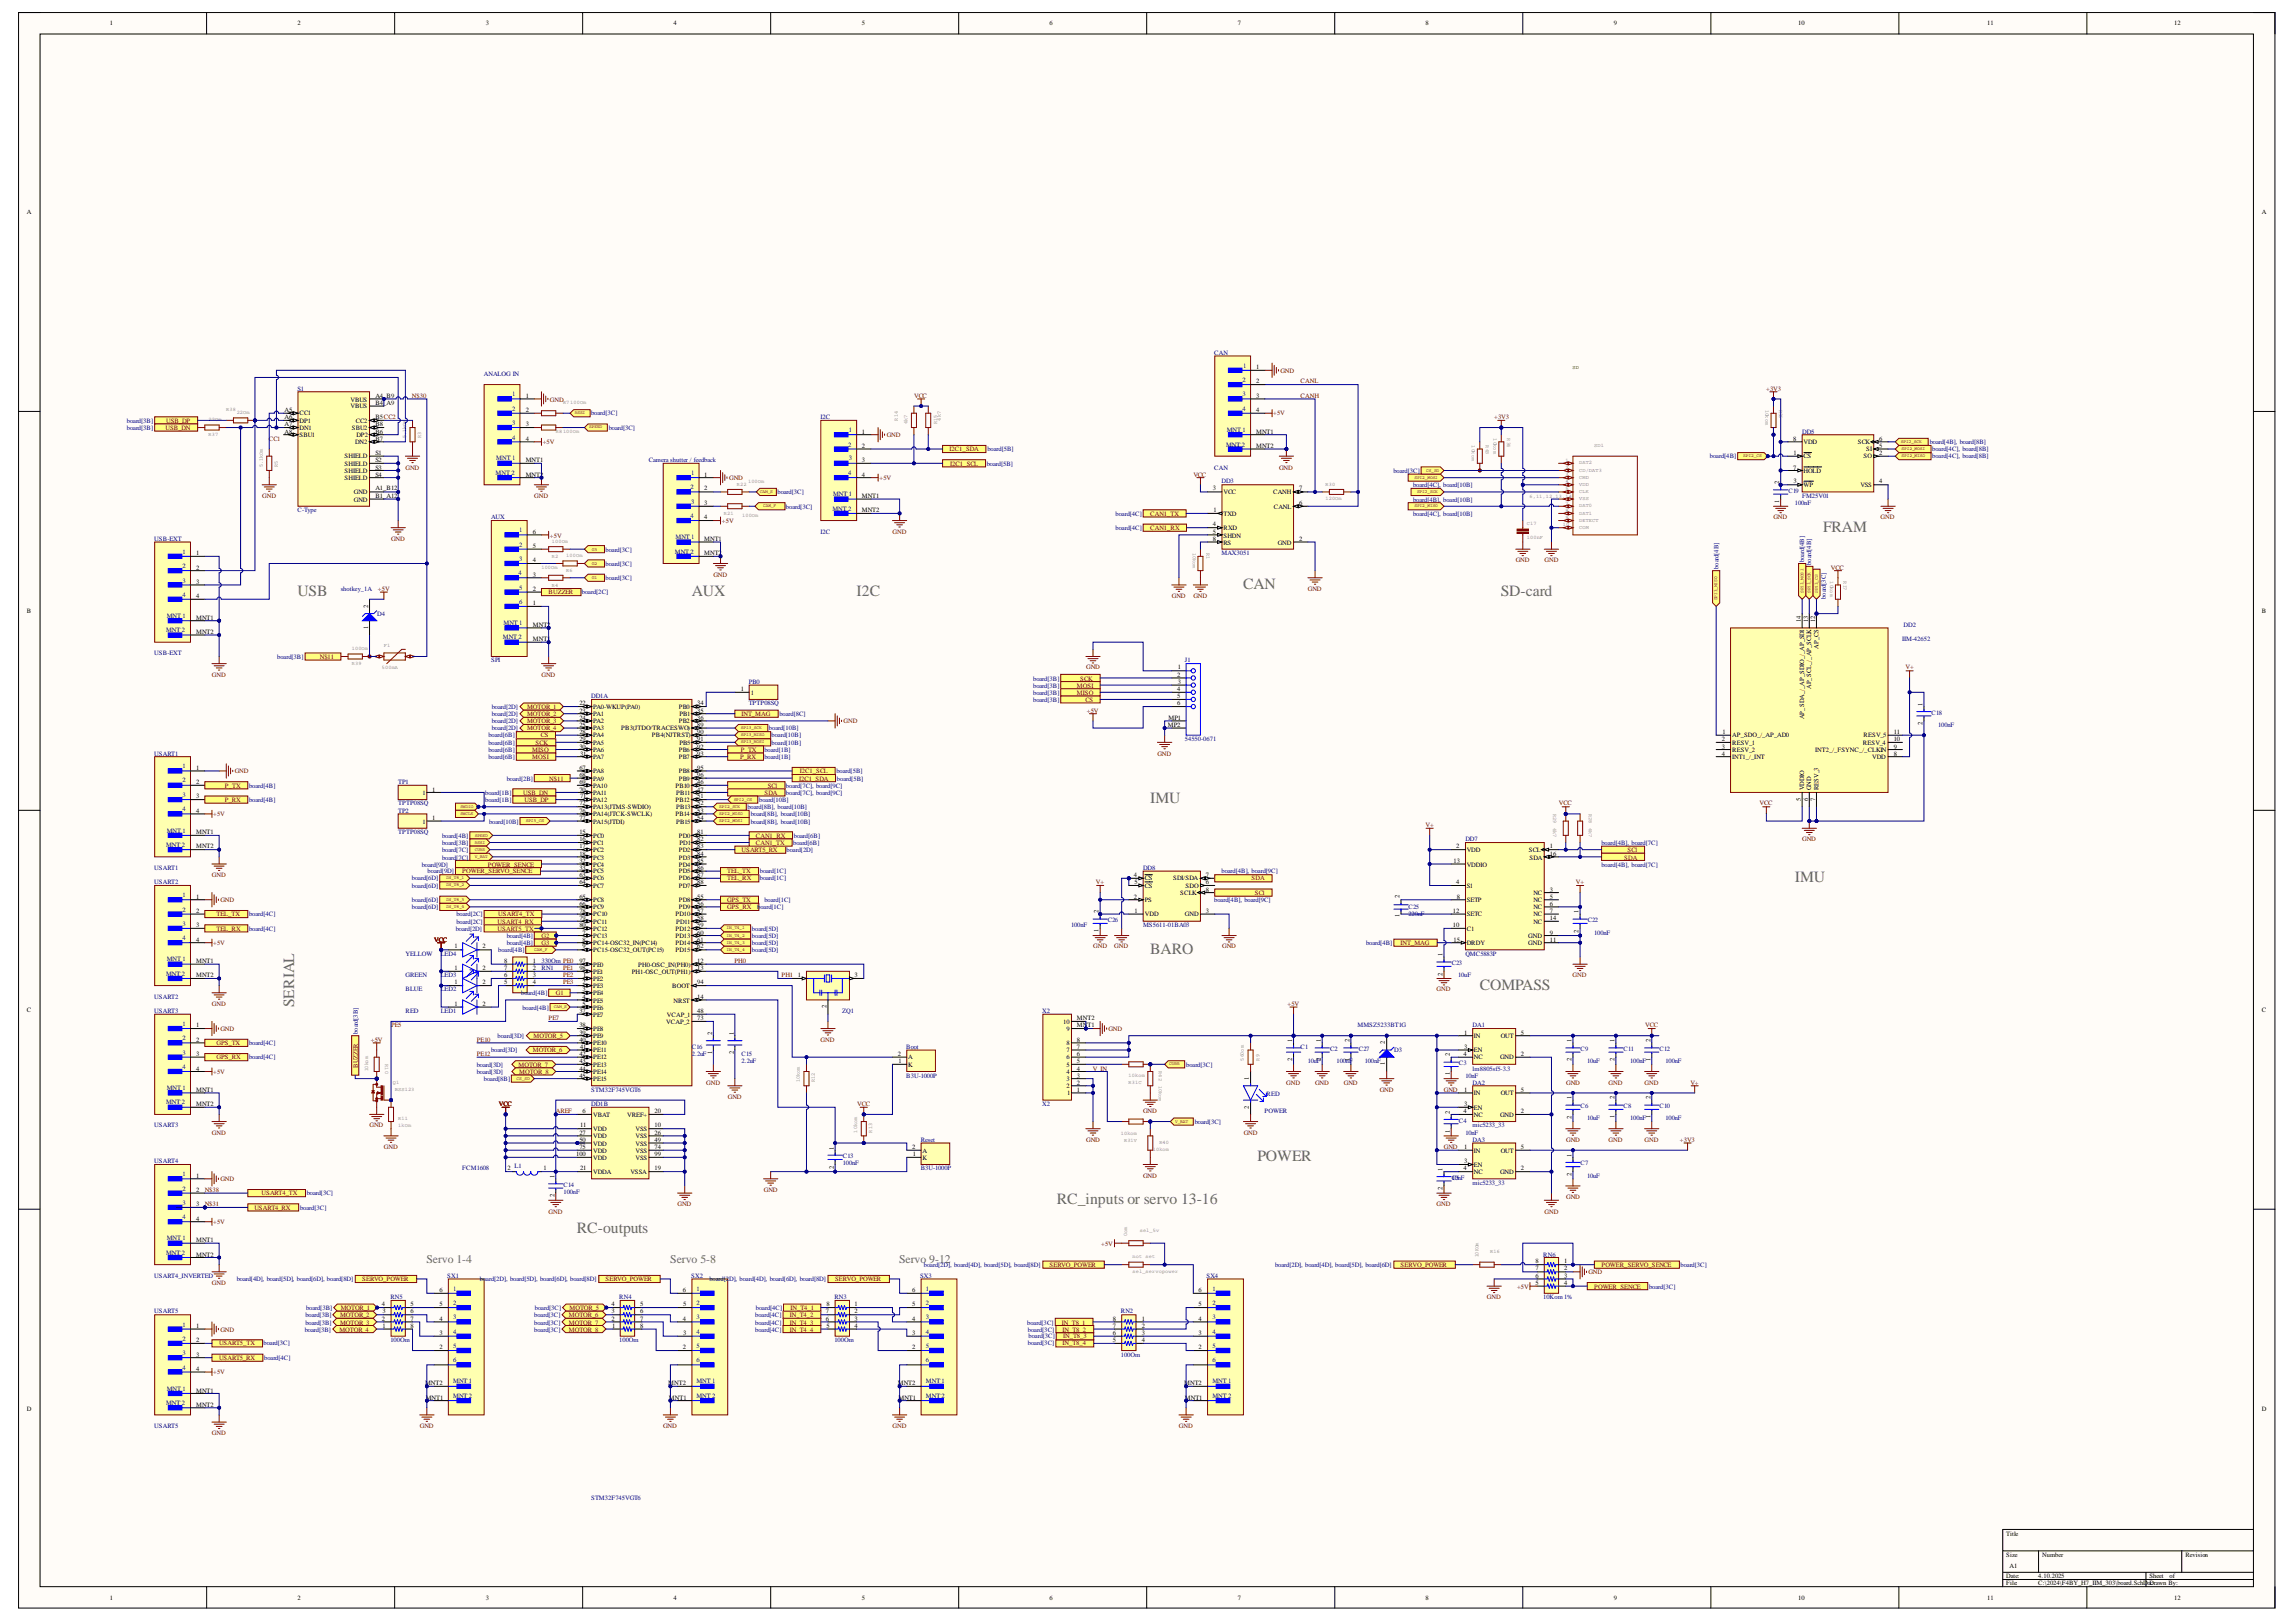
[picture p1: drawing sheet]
<svg xmlns="http://www.w3.org/2000/svg" width="297mm" height="210mm" viewBox="0 0 297 210" stroke-linecap="round" stroke-linejoin="round" font-family="sans-serif">
<defs><g id="words">
<g font-size="2" fill="#666">
<text x="235.9" y="68.8">FRAM</text>
<text x="38.5" y="77.2">USB</text>
<text x="89.5" y="77.2">AUX</text>
<text x="110.8" y="77.2">I2C</text>
<text x="160.8" y="76.2">CAN</text>
<text x="194.2" y="77.2">SD-card</text>
<text x="148.8" y="104">IMU</text>
<text x="232.2" y="114.2">IMU</text>
<text x="148.8" y="123.4">BARO</text>
<text x="38.1" y="130.3" transform="rotate(-90 38.1 130.3)">SERIAL</text>
<text x="191.4" y="128.1">COMPASS</text>
<text x="136.7" y="155.9">RC_inputs or servo 13-16</text>
<text x="162.7" y="150.3">POWER</text>
<text x="74.6" y="159.6">RC-outputs</text>
</g>
<g font-size="1.5" fill="#666">
<text x="55.2" y="163.4">Servo 1-4</text>
<text x="86.7" y="163.4">Servo 5-8</text>
<text x="116.3" y="163.4">Servo 9-12</text>
</g>
<g font-size=".8">
<text x="14.2" y="3.3">1</text>
<text x="38.5" y="3.3">2</text>
<text x="62.9" y="3.3">3</text>
<text x="87.1" y="3.3">4</text>
<text x="111.5" y="3.3">5</text>
<text x="135.8" y="3.3">6</text>
<text x="160.1" y="3.3">7</text>
<text x="184.4" y="3.3">8</text>
<text x="208.8" y="3.3">9</text>
<text x="232.6" y="3.3">10</text>
<text x="257.1" y="3.3">11</text>
<text x="281.3" y="3.3">12</text>
<text x="3.5" y="27.7">A</text>
<text x="292.6" y="27.7">A</text>
<text x="162.5" y="47.8">1</text>
<text x="36.8" y="53.3">A5</text>
<text x="38.7" y="53.8">CC1</text>
<text x="45.3" y="52">VBUS</text>
<text x="45.3" y="52.8">VBUS</text>
<text x="48.6" y="51.5">A4_B9</text>
<text x="48.6" y="52.4">B4_A9</text>
<text x="68" y="51.5">1</text>
<text x="68" y="53.3">2</text>
<text x="162.5" y="49.6">2</text>
<text x="162.5" y="51.5">3</text>
<text x="162.5" y="53.3">4</text>
<text x="36.8" y="54.3">A6</text>
<text x="36.8" y="55.2">A7</text>
<text x="36.8" y="56.1">A8</text>
<text x="38.7" y="54.7">DP1</text>
<text x="38.7" y="55.6">DN1</text>
<text x="38.7" y="56.5">SBU1</text>
<text x="44.6" y="59.3">SHIELD</text>
<text x="45.5" y="55.6">SBU2</text>
<text x="45.9" y="57.5">DN2</text>
<text x="46" y="54.7">CC2</text>
<text x="46.1" y="56.5">DP2</text>
<text x="48.6" y="54.3">B5CC2</text>
<text x="48.6" y="55.2">B8</text>
<text x="48.6" y="56.1">B6</text>
<text x="48.6" y="57.1">B7</text>
<text x="48.6" y="58.9">S1</text>
<text x="48.6" y="59.8">S2</text>
<text x="68" y="55.2">3</text>
<text x="68" y="57.1">4</text>
<text x="68" y="59.8">MNT1</text>
<text x="111.5" y="56.1">1</text>
<text x="111.5" y="58">2</text>
<text x="111.5" y="59.8">3</text>
<text x="162.5" y="56.1">MNT1</text>
<text x="162.5" y="58">MNT2</text>
<text x="232" y="57.1">8</text>
<text x="232.1" y="58.9">1</text>
<text x="233.3" y="57.5">VDD</text>
<text x="233.3" y="59.3">CS</text>
<text x="240.3" y="57.5">SCK</text>
<text x="241.1" y="59.3">SO</text>
<text x="241.4" y="58.4">SI</text>
<text x="243.1" y="57.1">6</text>
<text x="243.1" y="58">5</text>
<text x="243.1" y="58.9">2</text>
<text x="44.6" y="60.3">SHIELD</text>
<text x="44.6" y="61.2">SHIELD</text>
<text x="44.6" y="62.1">SHIELD</text>
<text x="45.8" y="64">GND</text>
<text x="45.8" y="64.9">GND</text>
<text x="48.6" y="60.8">S3</text>
<text x="48.6" y="61.7">S4</text>
<text x="48.6" y="63.5">A1_B12</text>
<text x="48.6" y="64.4">B1_A12</text>
<text x="68" y="61.7">MNT2</text>
<text x="91.1" y="61.7">1</text>
<text x="91.1" y="63.5">2</text>
<text x="91.1" y="65.3">3</text>
<text x="111.5" y="61.7">4</text>
<text x="111.5" y="64.4">MNT1</text>
<text x="156.9" y="63.5">3</text>
<text x="158.3" y="64">VCC</text>
<text x="164.7" y="64">CANH</text>
<text x="164.8" y="65.8">CANL</text>
<text x="168.1" y="63.5">7</text>
<text x="168.1" y="65.3">6</text>
<text x="230.2" y="65.1" transform="rotate(-90 230.2 65.1)">1</text>
<text x="230.2" y="62.6" transform="rotate(-90 230.2 62.6)">2</text>
<text x="232" y="60.8">7</text>
<text x="232.1" y="62.5">3</text>
<text x="233.3" y="61.2">HOLD</text>
<text x="233.3" y="63.1">WP</text>
<text x="240.7" y="63.1">VSS</text>
<text x="243.1" y="62.5">4</text>
<text x="25.4" y="71.8">1</text>
<text x="68.9" y="69.1">6</text>
<text x="68.9" y="70.9">5</text>
<text x="91.1" y="67.2">4</text>
<text x="91.1" y="70">MNT1</text>
<text x="91.1" y="71.8">MNT2</text>
<text x="111.5" y="66.3">MNT2</text>
<text x="156.9" y="70">8</text>
<text x="156.9" y="68.1">4</text>
<text x="156.9" y="69.1">5</text>
<text x="157" y="66.3">1</text>
<text x="158.3" y="70.5">RS</text>
<text x="158.3" y="68.6">RXD</text>
<text x="158.3" y="69.6">SHDN</text>
<text x="158.3" y="66.8">TXD</text>
<text x="165.3" y="70.5">GND</text>
<text x="168.1" y="70">2</text>
<text x="25.4" y="73.7">2</text>
<text x="25.4" y="75.6">3</text>
<text x="25.4" y="77.4">4</text>
<text x="68.9" y="72.8">4</text>
<text x="68.9" y="74.6">3</text>
<text x="68.9" y="76.5">2</text>
<text x="3.5" y="79.4">B</text>
<text x="25.4" y="80.2">MNT1</text>
<text x="25.4" y="82.1">MNT2</text>
<text x="47.6" y="81.4" transform="rotate(-90 47.6 81.4)">1</text>
<text x="47.6" y="78.7" transform="rotate(-90 47.6 78.7)">2</text>
<text x="68.9" y="78.4">1</text>
<text x="68.9" y="81.1">MNT2</text>
<text x="68.9" y="82.9">MNT1</text>
<text x="233" y="80.5" transform="rotate(-90 233 80.5)">14</text>
<text x="233.9" y="80.5" transform="rotate(-90 233.9 80.5)">13</text>
<text x="234.8" y="80.5" transform="rotate(-90 234.8 80.5)">12</text>
<text x="235.3" y="83.9" transform="rotate(-90 235.3 83.9)">AP_CS</text>
<text x="292.6" y="79.4">B</text>
<text x="95.8" y="89.4">1</text>
<text x="97.1" y="89.9">1</text>
<text x="152.3" y="87.6">2</text>
<text x="152.3" y="89.4">4</text>
<text x="152.4" y="86.6">1</text>
<text x="152.4" y="88.5">3</text>
<text x="234.3" y="89.2" transform="rotate(-90 234.3 89.2)">AP_SCL_/_AP_SCLK</text>
<text x="75" y="91.3">22</text>
<text x="75" y="92.2">23</text>
<text x="75" y="93.1">24</text>
<text x="75" y="94.1">25</text>
<text x="75" y="95">28</text>
<text x="75" y="95.9">29</text>
<text x="76.7" y="91.8">PA0-WKUP(PA0)</text>
<text x="76.7" y="92.6">PA1</text>
<text x="76.7" y="93.6">PA2</text>
<text x="76.7" y="94.5">PA3</text>
<text x="76.7" y="95.4">PA4</text>
<text x="80.4" y="94.5">PB3(JTDO/TRACESWO)</text>
<text x="84.3" y="95.4">PB4(NJTRST)</text>
<text x="87.8" y="91.8">PB0</text>
<text x="87.8" y="93.6">PB2</text>
<text x="87.9" y="92.6">PB1</text>
<text x="90.2" y="91.3">34</text>
<text x="90.2" y="92.2">35</text>
<text x="90.2" y="93.1">36</text>
<text x="90.2" y="94.1">89</text>
<text x="90.2" y="95">90</text>
<text x="90.2" y="95.9">91</text>
<text x="151.1" y="94.1">MP2</text>
<text x="151.2" y="93.1">MP1</text>
<text x="152.3" y="90.4">5</text>
<text x="152.3" y="91.3">6</text>
<text x="222.7" y="95.9">2</text>
<text x="222.8" y="95">1</text>
<text x="224.1" y="95.4">AP_SDO_/_AP_AD0</text>
<text x="233.4" y="93.1" transform="rotate(-90 233.4 93.1)">AP_SDA_/_AP_SDIO_/_AP_SDI</text>
<text x="241.1" y="95.4">RESV_5</text>
<text x="245" y="95.9">10</text>
<text x="245" y="95">11</text>
<text x="248.7" y="93.8" transform="rotate(-90 248.7 93.8)">2</text>
<text x="248.7" y="91.4" transform="rotate(-90 248.7 91.4)">1</text>
<text x="25.4" y="99.7">1</text>
<text x="25.4" y="101.5">2</text>
<text x="75" y="96.9">30</text>
<text x="75" y="99.7">67</text>
<text x="75" y="100.6">68</text>
<text x="75" y="101.5">69</text>
<text x="75" y="97.8">31</text>
<text x="76.7" y="96.4">PA5</text>
<text x="76.7" y="97.3">PA6</text>
<text x="76.7" y="98.2">PA7</text>
<text x="76.7" y="100.1">PA8</text>
<text x="76.7" y="101">PA9</text>
<text x="76.7" y="101.9">PA10</text>
<text x="87.4" y="101.9">PB10</text>
<text x="87.8" y="97.3">PB6</text>
<text x="87.8" y="98.2">PB7</text>
<text x="87.8" y="100.1">PB8</text>
<text x="87.8" y="101">PB9</text>
<text x="87.9" y="96.4">PB5</text>
<text x="90.2" y="101.5">46</text>
<text x="90.2" y="96.9">92</text>
<text x="90.2" y="97.8">93</text>
<text x="90.2" y="99.7">95</text>
<text x="90.2" y="100.6">96</text>
<text x="222.7" y="96.9">3</text>
<text x="222.7" y="97.8">4</text>
<text x="224.1" y="96.4">RESV_1</text>
<text x="224.1" y="97.3">RESV_2</text>
<text x="224.1" y="98.2">INT1_/_INT</text>
<text x="234.8" y="97.3">INT2_/_FSYNC_/_CLKIN</text>
<text x="241" y="96.4">RESV_4</text>
<text x="242.2" y="98.2">VDD</text>
<text x="245" y="97.8">8</text>
<text x="245" y="96.9">9</text>
<text x="25.4" y="103.3">3</text>
<text x="25.4" y="105.1">4</text>
<text x="25.4" y="107.9">MNT1</text>
<text x="54.6" y="106.6">1</text>
<text x="54.6" y="102.9">1</text>
<text x="55.9" y="106.1">1</text>
<text x="55.9" y="102.4">1</text>
<text x="75" y="107.9">15</text>
<text x="75" y="102.4">70</text>
<text x="75" y="104.2">72</text>
<text x="75" y="105.1">76</text>
<text x="75" y="106.1">77</text>
<text x="75" y="103.3">71</text>
<text x="76.7" y="102.9">PA11</text>
<text x="76.7" y="103.8">PA12</text>
<text x="76.7" y="104.7">PA13(JTMS-SWDIO)</text>
<text x="76.7" y="105.7">PA14(JTCK-SWCLK)</text>
<text x="76.7" y="106.6">PA15(JTDI)</text>
<text x="87.4" y="103.8">PB12</text>
<text x="87.4" y="105.7">PB14</text>
<text x="87.5" y="102.9">PB11</text>
<text x="87.5" y="104.7">PB13</text>
<text x="87.5" y="106.6">PB15</text>
<text x="90.2" y="102.4">47</text>
<text x="90.2" y="103.3">51</text>
<text x="90.2" y="104.2">52</text>
<text x="90.2" y="105.1">53</text>
<text x="90.2" y="106.1">54</text>
<text x="90.2" y="107.9">81</text>
<text x="233" y="103.6" transform="rotate(-90 233 103.6)">5</text>
<text x="233.4" y="102.3" transform="rotate(-90 233.4 102.3)">VDDIO</text>
<text x="233.9" y="103.7" transform="rotate(-90 233.9 103.7)">6</text>
<text x="234.3" y="102.3" transform="rotate(-90 234.3 102.3)">GND</text>
<text x="234.8" y="103.7" transform="rotate(-90 234.8 103.7)">7</text>
<text x="235.3" y="102.3" transform="rotate(-90 235.3 102.3)">RESV_3</text>
<text x="25.4" y="109.8">MNT2</text>
<text x="75" y="108.9">16</text>
<text x="75" y="109.8">17</text>
<text x="75" y="110.7">18</text>
<text x="75" y="111.7">32</text>
<text x="75" y="112.6">33</text>
<text x="75" y="113.5">63</text>
<text x="76.7" y="108.4">PC0</text>
<text x="76.7" y="109.4">PC1</text>
<text x="76.7" y="110.3">PC2</text>
<text x="76.7" y="111.2">PC3</text>
<text x="76.7" y="112.2">PC4</text>
<text x="76.7" y="113">PC5</text>
<text x="76.7" y="113.9">PC6</text>
<text x="87.8" y="108.4">PD0</text>
<text x="87.8" y="110.3">PD2</text>
<text x="87.8" y="111.2">PD3</text>
<text x="87.8" y="112.2">PD4</text>
<text x="87.8" y="113">PD5</text>
<text x="87.8" y="113.9">PD6</text>
<text x="87.9" y="109.4">PD1</text>
<text x="90.2" y="108.9">82</text>
<text x="90.2" y="109.8">83</text>
<text x="90.2" y="110.7">84</text>
<text x="90.2" y="111.7">85</text>
<text x="90.2" y="112.6">86</text>
<text x="90.2" y="113.5">87</text>
<text x="146.7" y="113.5">4</text>
<text x="148.1" y="113.9">CS</text>
<text x="151.8" y="113.9">SDI/SDA</text>
<text x="156" y="113.5">7</text>
<text x="188.1" y="111.7">13</text>
<text x="188.4" y="109.8">2</text>
<text x="189.8" y="110.3">VDD</text>
<text x="189.8" y="112.2">VDDIO</text>
<text x="197.8" y="110.3">SCL</text>
<text x="197.9" y="111.2">SDA</text>
<text x="200.5" y="109.8">1</text>
<text x="200.5" y="110.7">16</text>
<text x="25.4" y="116.3">1</text>
<text x="25.4" y="118.2">2</text>
<text x="75" y="114.4">64</text>
<text x="75" y="116.3">65</text>
<text x="75" y="117.2">66</text>
<text x="75" y="118.2">78</text>
<text x="75" y="119.1">79</text>
<text x="76.7" y="114.9">PC7</text>
<text x="76.7" y="116.7">PC8</text>
<text x="76.7" y="117.7">PC9</text>
<text x="76.7" y="118.6">PC10</text>
<text x="76.7" y="119.5">PC11</text>
<text x="87.4" y="118.6">PD10</text>
<text x="87.5" y="119.5">PD11</text>
<text x="87.8" y="116.7">PD8</text>
<text x="87.8" y="117.7">PD9</text>
<text x="87.8" y="114.9">PD7</text>
<text x="90.2" y="116.3">55</text>
<text x="90.2" y="117.2">56</text>
<text x="90.2" y="118.2">57</text>
<text x="90.2" y="119.1">58</text>
<text x="90.2" y="114.4">88</text>
<text x="142.1" y="118.2" transform="rotate(-90 142.1 118.2)">2</text>
<text x="146.7" y="116.3">2</text>
<text x="146.8" y="118.2">1</text>
<text x="146.8" y="114.4">5</text>
<text x="148.1" y="118.6">VDD</text>
<text x="148.1" y="116.7">PS</text>
<text x="148.1" y="114.9">CS</text>
<text x="152.7" y="115.8">SCLK</text>
<text x="153.3" y="118.6">GND</text>
<text x="153.4" y="114.9">SDO</text>
<text x="156" y="118.2">3</text>
<text x="156" y="114.4">6</text>
<text x="156" y="115.4">8</text>
<text x="181" y="118.7" transform="rotate(-90 181 118.7)">1</text>
<text x="181" y="116.2" transform="rotate(-90 181 116.2)">2</text>
<text x="188" y="118.2">12</text>
<text x="188.4" y="114.4">4</text>
<text x="188.5" y="116.3">8</text>
<text x="189.8" y="114.9">S1</text>
<text x="189.8" y="118.6">SETC</text>
<text x="189.8" y="116.7">SETP</text>
<text x="198.4" y="115.8">NC</text>
<text x="198.4" y="116.7">NC</text>
<text x="198.4" y="117.7">NC</text>
<text x="198.4" y="118.6">NC</text>
<text x="198.4" y="119.5">NC</text>
<text x="200.5" y="115.4">3</text>
<text x="200.5" y="116.3">5</text>
<text x="200.5" y="117.2">6</text>
<text x="200.5" y="118.2">7</text>
<text x="200.5" y="119.1">14</text>
<text x="204.2" y="118.2" transform="rotate(-90 204.2 118.2)">1</text>
<text x="25.4" y="120">3</text>
<text x="25.4" y="121.9">4</text>
<text x="25.4" y="124.6">MNT1</text>
<text x="58.8" y="125.5">1</text>
<text x="58.8" y="122.7">1</text>
<text x="62.4" y="125.5">2</text>
<text x="62.4" y="122.7">2</text>
<text x="65.2" y="124.6">8</text>
<text x="65.2" y="125.5">7</text>
<text x="68.9" y="125.5">2</text>
<text x="68.9" y="124.6">1</text>
<text x="75" y="120">80</text>
<text x="75" y="124.6">97</text>
<text x="75" y="125.5">98</text>
<text x="75.4" y="121">7</text>
<text x="75.4" y="121.9">8</text>
<text x="75.4" y="122.7">9</text>
<text x="76.7" y="121.4">PC13</text>
<text x="76.7" y="122.3">PC14-OSC32_IN(PC14)</text>
<text x="76.7" y="120.4">PC12</text>
<text x="76.7" y="123.2">PC15-OSC32_OUT(PC15)</text>
<text x="76.7" y="125.1">PE0</text>
<text x="82.6" y="125.1">PH0-OSC_IN(PH0)</text>
<text x="87.4" y="120.4">PD12</text>
<text x="87.4" y="121.4">PD13</text>
<text x="87.4" y="122.3">PD14</text>
<text x="87.4" y="123.2">PD15</text>
<text x="90.2" y="124.6">12</text>
<text x="90.2" y="125.5">13</text>
<text x="90.2" y="120">59</text>
<text x="90.2" y="121">60</text>
<text x="90.2" y="121.9">61</text>
<text x="90.2" y="122.7">62</text>
<text x="142.1" y="120.6" transform="rotate(-90 142.1 120.6)">1</text>
<text x="186.6" y="123.7" transform="rotate(-90 186.6 123.7)">1</text>
<text x="188" y="120">10</text>
<text x="188.1" y="121.9">15</text>
<text x="189.8" y="120.4">C1</text>
<text x="189.8" y="122.3">DRDY</text>
<text x="197.7" y="121.4">GND</text>
<text x="197.7" y="122.3">GND</text>
<text x="200.5" y="121">9</text>
<text x="200.5" y="121.9">11</text>
<text x="204.2" y="120.7" transform="rotate(-90 204.2 120.7)">2</text>
<text x="3.5" y="131">C</text>
<text x="25.4" y="126.4">MNT2</text>
<text x="58.8" y="130.2">1</text>
<text x="58.8" y="127.4">1</text>
<text x="62.4" y="130.2">2</text>
<text x="62.4" y="127.4">2</text>
<text x="65.2" y="126.4">6</text>
<text x="65.2" y="127.4">5</text>
<text x="68.9" y="127.4">4</text>
<text x="68.9" y="126.4">3</text>
<text x="75" y="131.1">37</text>
<text x="75.4" y="127.4">2</text>
<text x="75.4" y="128.3">3</text>
<text x="75.4" y="129.2">4</text>
<text x="75.4" y="130.2">5</text>
<text x="75.5" y="126.4">1</text>
<text x="76.7" y="127">PE2</text>
<text x="76.7" y="127.9">PE3</text>
<text x="76.7" y="128.8">PE4</text>
<text x="76.7" y="131.6">PE7</text>
<text x="76.7" y="129.7">PE5</text>
<text x="76.7" y="130.7">PE6</text>
<text x="76.7" y="126">PE1</text>
<text x="81.7" y="126">PH1-OSC_OUT(PH1)</text>
<text x="86.3" y="131.6">VCAP_1</text>
<text x="87" y="127.9">BOOT</text>
<text x="87.1" y="129.7">NRST</text>
<text x="90.2" y="129.2">14</text>
<text x="90.2" y="131.1">48</text>
<text x="90.2" y="127.4">94</text>
<text x="103.2" y="126.4">1</text>
<text x="106.9" y="130.5" transform="rotate(-90 106.9 130.5)">2</text>
<text x="110.6" y="126.4">3</text>
<text x="186.6" y="126.3" transform="rotate(-90 186.6 126.3)">2</text>
<text x="292.6" y="131">C</text>
<text x="25.4" y="133">1</text>
<text x="25.4" y="134.8">2</text>
<text x="25.4" y="136.7">3</text>
<text x="75" y="133">38</text>
<text x="75" y="133.9">39</text>
<text x="75" y="134.8">40</text>
<text x="75" y="136.7">42</text>
<text x="75" y="137.6">43</text>
<text x="75" y="135.7">41</text>
<text x="76.7" y="133.4">PE8</text>
<text x="76.7" y="134.3">PE9</text>
<text x="76.7" y="135.2">PE10</text>
<text x="76.7" y="136.2">PE11</text>
<text x="76.7" y="137.1">PE12</text>
<text x="86.2" y="132.5">VCAP_2</text>
<text x="90.2" y="132">73</text>
<text x="92.1" y="136.4" transform="rotate(-90 92.1 136.4)">1</text>
<text x="92.1" y="134" transform="rotate(-90 92.1 134)">2</text>
<text x="94.9" y="136.4" transform="rotate(-90 94.9 136.4)">2</text>
<text x="94.9" y="134" transform="rotate(-90 94.9 134)">1</text>
<text x="116.2" y="136.7">2</text>
<text x="116.2" y="137.6">1</text>
<text x="117.5" y="137.1">A</text>
<text x="137.6" y="132.5">10</text>
<text x="138" y="137.1">6</text>
<text x="138" y="136.2">7</text>
<text x="138" y="135.2">8</text>
<text x="138" y="133.4">9</text>
<text x="139.3" y="137.6">5</text>
<text x="139.3" y="136.7">6</text>
<text x="139.3" y="135.7">7</text>
<text x="139.3" y="134.8">8</text>
<text x="139.3" y="133">MNT1</text>
<text x="139.3" y="132">MNT2</text>
<text x="167.2" y="137.4" transform="rotate(-90 167.2 137.4)">2</text>
<text x="167.2" y="134.9" transform="rotate(-90 167.2 134.9)">1</text>
<text x="170.9" y="137.4" transform="rotate(-90 170.9 137.4)">2</text>
<text x="170.9" y="134.9" transform="rotate(-90 170.9 134.9)">1</text>
<text x="174.6" y="137.3" transform="rotate(-90 174.6 137.3)">1</text>
<text x="174.6" y="134.9" transform="rotate(-90 174.6 134.9)">2</text>
<text x="179.2" y="137.9" transform="rotate(-90 179.2 137.9)">1</text>
<text x="179.2" y="135.2" transform="rotate(-90 179.2 135.2)">2</text>
<text x="187.6" y="136.7" transform="rotate(-90 187.6 136.7)">2</text>
<text x="189.3" y="136.7">4</text>
<text x="189.4" y="135.7">3</text>
<text x="189.4" y="133.9">1</text>
<text x="190.7" y="136.2">EN</text>
<text x="190.7" y="134.3">IN</text>
<text x="190.7" y="137.1">NC</text>
<text x="194.1" y="137.1">GND</text>
<text x="194.2" y="134.3">OUT</text>
<text x="196.8" y="136.7">2</text>
<text x="196.8" y="133.9">5</text>
<text x="203.3" y="137.4" transform="rotate(-90 203.3 137.4)">2</text>
<text x="203.3" y="134.9" transform="rotate(-90 203.3 134.9)">1</text>
<text x="208.9" y="137.4" transform="rotate(-90 208.9 137.4)">2</text>
<text x="208.9" y="134.9" transform="rotate(-90 208.9 134.9)">1</text>
<text x="213.5" y="137.3" transform="rotate(-90 213.5 137.3)">1</text>
<text x="213.5" y="134.9" transform="rotate(-90 213.5 134.9)">2</text>
<text x="25.4" y="138.5">4</text>
<text x="25.4" y="141.3">MNT1</text>
<text x="25.4" y="143.1">MNT2</text>
<text x="75" y="138.5">44</text>
<text x="75" y="139.5">45</text>
<text x="76.7" y="138">PE13</text>
<text x="76.7" y="139">PE14</text>
<text x="76.7" y="139.9">PE15</text>
<text x="117.5" y="138">K</text>
<text x="138" y="140.8">2</text>
<text x="138" y="139.9">3</text>
<text x="138" y="139">4</text>
<text x="138" y="138">5</text>
<text x="138.1" y="141.7">1</text>
<text x="139.3" y="141.3">1</text>
<text x="139.3" y="140.4">2</text>
<text x="139.3" y="139.5">3</text>
<text x="139.3" y="138.5">4</text>
<text x="161.6" y="143.5" transform="rotate(-90 161.6 143.5)">2</text>
<text x="161.6" y="139.8" transform="rotate(-90 161.6 139.8)">1</text>
<text x="187.6" y="139.1" transform="rotate(-90 187.6 139.1)">1</text>
<text x="189.4" y="143.1">3</text>
<text x="189.4" y="141.3">1</text>
<text x="190.7" y="143.6">EN</text>
<text x="190.7" y="141.7">IN</text>
<text x="194.2" y="141.7">OUT</text>
<text x="196.8" y="141.3">5</text>
<text x="203.3" y="142.3" transform="rotate(-90 203.3 142.3)">1</text>
<text x="208.9" y="142.3" transform="rotate(-90 208.9 142.3)">2</text>
<text x="213.5" y="142.3" transform="rotate(-90 213.5 142.3)">2</text>
<text x="74.5" y="149.6">100</text>
<text x="75" y="146.8">27</text>
<text x="75" y="147.7">50</text>
<text x="75" y="148.7">75</text>
<text x="75" y="145.9">11</text>
<text x="75.4" y="144">6</text>
<text x="76.7" y="146.4">VDD</text>
<text x="76.7" y="147.3">VDD</text>
<text x="76.7" y="148.3">VDD</text>
<text x="76.7" y="144.5">VBAT</text>
<text x="76.7" y="149.2">VDD</text>
<text x="81.1" y="144.5">VREF+</text>
<text x="82.2" y="146.4">VSS</text>
<text x="82.2" y="147.3">VSS</text>
<text x="82.2" y="148.3">VSS</text>
<text x="82.2" y="149.2">VSS</text>
<text x="84.7" y="145.9">10</text>
<text x="84.7" y="144">20</text>
<text x="84.7" y="146.8">26</text>
<text x="84.7" y="147.7">49</text>
<text x="84.7" y="148.7">74</text>
<text x="84.7" y="149.6">99</text>
<text x="107.9" y="148.8" transform="rotate(-90 107.9 148.8)">1</text>
<text x="118" y="148.7">2</text>
<text x="118.1" y="149.6">1</text>
<text x="119.4" y="149.2">A</text>
<text x="187.6" y="146.6" transform="rotate(-90 187.6 146.6)">1</text>
<text x="187.6" y="144.1" transform="rotate(-90 187.6 144.1)">2</text>
<text x="189.3" y="144">4</text>
<text x="189.4" y="148.7">1</text>
<text x="190.7" y="144.5">NC</text>
<text x="190.7" y="149.2">IN</text>
<text x="194.1" y="144.5">GND</text>
<text x="194.2" y="149.2">OUT</text>
<text x="196.8" y="144">2</text>
<text x="196.8" y="148.7">5</text>
<text x="203.3" y="149.7" transform="rotate(-90 203.3 149.7)">1</text>
<text x="203.3" y="144.8" transform="rotate(-90 203.3 144.8)">2</text>
<text x="208.9" y="144.7" transform="rotate(-90 208.9 144.7)">1</text>
<text x="213.5" y="144.7" transform="rotate(-90 213.5 144.7)">1</text>
<text x="25.4" y="152.4">1</text>
<text x="25.4" y="154.3">2</text>
<text x="65.6" y="151.5">2</text>
<text x="70.3" y="151.5">1</text>
<text x="71.7" y="154.9" transform="rotate(-90 71.7 154.9)">2</text>
<text x="71.7" y="152.5" transform="rotate(-90 71.7 152.5)">1</text>
<text x="75" y="151.5">21</text>
<text x="76.7" y="150.1">VDD</text>
<text x="76.7" y="152">VDDA</text>
<text x="81.6" y="152">VSSA</text>
<text x="82.2" y="150.1">VSS</text>
<text x="84.7" y="151.5">19</text>
<text x="107.9" y="151.3" transform="rotate(-90 107.9 151.3)">2</text>
<text x="119.4" y="150.1">K</text>
<text x="186.6" y="154" transform="rotate(-90 186.6 154)">2</text>
<text x="186.6" y="151.6" transform="rotate(-90 186.6 151.6)">1</text>
<text x="189.3" y="151.5">4</text>
<text x="189.4" y="150.5">3</text>
<text x="190.7" y="151">EN</text>
<text x="190.7" y="152">NC</text>
<text x="194.1" y="152">GND</text>
<text x="196.8" y="151.5">2</text>
<text x="203.3" y="152.2" transform="rotate(-90 203.3 152.2)">2</text>
<text x="25.4" y="156.1">3</text>
<text x="25.4" y="158">4</text>
<text x="25.4" y="160.8">MNT1</text>
<text x="25.4" y="162.6">MNT2</text>
<text x="56.8" y="167.2">6</text>
<text x="88.3" y="167.2">6</text>
<text x="118" y="167.2">6</text>
<text x="155.1" y="167.2">6</text>
<text x="198.6" y="163.5">8</text>
<text x="198.6" y="164.4">7</text>
<text x="198.6" y="165.3">6</text>
<text x="198.6" y="166.3">5</text>
<text x="202.4" y="166.3">4</text>
<text x="202.4" y="165.3">3</text>
<text x="202.4" y="164.4">2</text>
<text x="202.4" y="163.5">1</text>
<text x="25.4" y="171.8">1</text>
<text x="25.4" y="173.7">2</text>
<text x="49.4" y="169">4</text>
<text x="49.4" y="170.9">2</text>
<text x="49.5" y="170">3</text>
<text x="49.5" y="171.8">1</text>
<text x="53.1" y="171.8">8</text>
<text x="53.1" y="170.9">7</text>
<text x="53.1" y="170">6</text>
<text x="53.1" y="169">5</text>
<text x="56.8" y="169">5</text>
<text x="56.8" y="170.9">4</text>
<text x="56.8" y="172.8">3</text>
<text x="79.1" y="169">4</text>
<text x="79.1" y="170">3</text>
<text x="79.1" y="170.9">2</text>
<text x="79.2" y="171.8">1</text>
<text x="82.8" y="171.8">8</text>
<text x="82.8" y="170.9">7</text>
<text x="82.8" y="170">6</text>
<text x="82.8" y="169">5</text>
<text x="88.3" y="170.9">4</text>
<text x="88.4" y="169">5</text>
<text x="88.4" y="172.8">3</text>
<text x="106.8" y="170">7</text>
<text x="106.8" y="170.9">6</text>
<text x="106.9" y="169">8</text>
<text x="106.9" y="171.8">5</text>
<text x="110.6" y="171.8">4</text>
<text x="110.6" y="170.9">3</text>
<text x="110.6" y="170">2</text>
<text x="110.6" y="169">1</text>
<text x="118" y="169">5</text>
<text x="118" y="170.9">4</text>
<text x="118" y="172.8">3</text>
<text x="144" y="170.9">8</text>
<text x="144" y="171.8">7</text>
<text x="144" y="172.8">6</text>
<text x="144" y="173.7">5</text>
<text x="147.7" y="173.7">4</text>
<text x="147.7" y="172.8">3</text>
<text x="147.7" y="171.8">2</text>
<text x="147.7" y="170.9">1</text>
<text x="155.1" y="169">5</text>
<text x="155.1" y="170.9">4</text>
<text x="155.1" y="172.8">3</text>
<text x="25.4" y="175.6">3</text>
<text x="25.4" y="177.4">4</text>
<text x="55" y="179.3">MNT2</text>
<text x="56.8" y="174.6">2</text>
<text x="86.5" y="179.3">MNT2</text>
<text x="88.3" y="174.6">2</text>
<text x="116.2" y="179.3">MNT2</text>
<text x="118" y="174.6">2</text>
<text x="153.2" y="179.3">MNT2</text>
<text x="155.1" y="174.6">2</text>
<text x="3.5" y="182.6">D</text>
<text x="25.4" y="180.2">MNT1</text>
<text x="25.4" y="182.1">MNT2</text>
<text x="55.1" y="181.1">MNT1</text>
<text x="86.5" y="181.1">MNT1</text>
<text x="116.2" y="181.1">MNT1</text>
<text x="153.3" y="181.1">MNT1</text>
<text x="292.6" y="182.6">D</text>
<text x="259.5" y="198.7">Title</text>
<text x="259.5" y="201.5">Size</text>
<text x="260" y="202.9">A1</text>
<text x="264.2" y="201.5">Number</text>
<text x="282.7" y="201.5">Revision</text>
<text x="14.2" y="207">1</text>
<text x="38.5" y="207">2</text>
<text x="62.9" y="207">3</text>
<text x="87.1" y="207">4</text>
<text x="111.5" y="207">5</text>
<text x="135.8" y="207">6</text>
<text x="160.1" y="207">7</text>
<text x="184.4" y="207">8</text>
<text x="208.8" y="207">9</text>
<text x="232.6" y="207">10</text>
<text x="257.1" y="207">11</text>
<text x="259.5" y="204.2">Date:</text>
<text x="259.5" y="205.1">File:</text>
<text x="263.7" y="204.2">4.10.2025</text>
<text x="263.7" y="205.1">C:\2024\F4BY_H7_IIM_303\board.SchDoDrawn By:</text>
<text x="278.1" y="204.2">Sheet</text>
<text x="278.2" y="205.1">c</text>
<text x="280.7" y="204.2">of</text>
<text x="281.3" y="207">12</text>
</g>
<g font-size=".8" fill="#000080">
<text x="157.1" y="45.9">CAN</text>
<text x="160.8" y="47.6">1</text>
<text x="38.5" y="50.5">S1</text>
<text x="62.6" y="48.7">ANALOG IN</text>
<text x="66.2" y="51.3">1</text>
<text x="66.2" y="53.2">2</text>
<text x="76.5" y="53.8">board[3C]</text>
<text x="160.7" y="49.4">2</text>
<text x="160.7" y="51.3">3</text>
<text x="160.7" y="53.2">4</text>
<text x="16.4" y="54.7">board[3B]</text>
<text x="16.4" y="55.6">board[3B]</text>
<text x="64.2" y="59.6">MNT 1</text>
<text x="66.2" y="55">3</text>
<text x="66.2" y="56.9">4</text>
<text x="78.8" y="55.6">board[3C]</text>
<text x="83.9" y="59.8">Camera shutter / feedback</text>
<text x="106.2" y="54.3">I2C</text>
<text x="109.7" y="57.8">2</text>
<text x="109.8" y="56">1</text>
<text x="109.8" y="59.6">3</text>
<text x="127.7" y="58.4">board[5B]</text>
<text x="158.6" y="57.8">MNT 2</text>
<text x="158.7" y="56">MNT 1</text>
<text x="221.2" y="59.3">board[4B]</text>
<text x="233.1" y="56.1">DD5</text>
<text x="249.6" y="57.5">board[4B], board[8B]</text>
<text x="250" y="59.3">board[4C], board[8B]</text>
<text x="250" y="58.4">board[4C], board[8B]</text>
<text x="64.1" y="61.4">MNT 2</text>
<text x="89.3" y="63.3">2</text>
<text x="89.4" y="61.4">1</text>
<text x="89.4" y="65.2">3</text>
<text x="100.6" y="64">board[3C]</text>
<text x="101.7" y="65.8">board[3C]</text>
<text x="107.8" y="64.2">MNT 1</text>
<text x="109.7" y="61.4">4</text>
<text x="127.7" y="60.3">board[5B]</text>
<text x="157.1" y="60.8">CAN</text>
<text x="158" y="62.5">DD3</text>
<text x="180.3" y="61.2">board[3C]</text>
<text x="182.8" y="64.9">board[4B], board[10B]</text>
<text x="182.8" y="63.1">board[4C], board[10B]</text>
<text x="231.4" y="63.8">C19</text>
<text x="232.2" y="65.3">100nF</text>
<text x="233.1" y="64.4">FM25V01</text>
<text x="20" y="70">USB-EXT</text>
<text x="23.6" y="71.7">1</text>
<text x="38.5" y="66.3">C-Type</text>
<text x="63.5" y="67.2">AUX</text>
<text x="67.2" y="68.9">1</text>
<text x="67.2" y="70.7">2</text>
<text x="78.3" y="71.4">board[3C]</text>
<text x="87.3" y="71.7">MNT 2</text>
<text x="87.4" y="69.8">MNT 1</text>
<text x="89.3" y="67">4</text>
<text x="106.2" y="69.1">I2C</text>
<text x="107.7" y="66.1">MNT 2</text>
<text x="144.3" y="68.6">board[4C]</text>
<text x="144.3" y="66.8">board[4C]</text>
<text x="158" y="71.8">MAX3051</text>
<text x="182.8" y="66.8">board[4C], board[10B]</text>
<text x="23.6" y="73.5">2</text>
<text x="23.6" y="75.4">3</text>
<text x="23.6" y="77.3">4</text>
<text x="44.1" y="76.5">shotkey_1A</text>
<text x="67.1" y="74.5">4</text>
<text x="67.2" y="72.6">3</text>
<text x="67.2" y="76.3">5</text>
<text x="75.3" y="76.9">board[2C]</text>
<text x="78.3" y="75.1">board[3C]</text>
<text x="78.3" y="73.2">board[3C]</text>
<text x="222.3" y="73.6" transform="rotate(-90 222.3 73.6)">board[4B]</text>
<text x="233.4" y="72.8" transform="rotate(-90 233.4 72.8)">board[4B]</text>
<text x="234.3" y="73.1" transform="rotate(-90 234.3 73.1)">board[4B]</text>
<text x="236.2" y="77.5" transform="rotate(-90 236.2 77.5)">board[3C]</text>
<text x="21.5" y="81.8">MNT 2</text>
<text x="21.6" y="80">MNT 1</text>
<text x="48.8" y="79.7">D4</text>
<text x="65.1" y="82.7">MNT 2</text>
<text x="65.1" y="80.9">MNT 1</text>
<text x="67.2" y="78.2">6</text>
<text x="246.1" y="82.9">IIM-42652</text>
<text x="246.3" y="81.1">DD2</text>
<text x="20" y="84.8">USB-EXT</text>
<text x="35.9" y="85.3">board[3B]</text>
<text x="63.5" y="85.7">SPI</text>
<text x="96.9" y="88.5">PB0</text>
<text x="133.7" y="89">board[3B]</text>
<text x="133.7" y="89.9">board[3B]</text>
<text x="133.7" y="88.1">board[3B]</text>
<text x="153.3" y="85.7">J1</text>
<text x="63.2" y="95.4">board[6B]</text>
<text x="63.6" y="93.6">board[2D]</text>
<text x="63.6" y="94.5">board[2D]</text>
<text x="63.6" y="91.8">board[2D]</text>
<text x="63.6" y="92.6">board[2D]</text>
<text x="76.5" y="90.4">DD1A</text>
<text x="96.9" y="91.3">TPTP08SQ</text>
<text x="99.5" y="94.5">board[10B]</text>
<text x="99.8" y="95.4">board[10B]</text>
<text x="100.8" y="92.6">board[8C]</text>
<text x="133.7" y="90.9">board[3B]</text>
<text x="153.3" y="95.9">54550-0671</text>
<text x="249.9" y="92.5">C18</text>
<text x="250.7" y="94.1">100nF</text>
<text x="20" y="97.8">USART1</text>
<text x="23.6" y="99.4">1</text>
<text x="23.6" y="101.3">2</text>
<text x="32.2" y="101.9">board[4B]</text>
<text x="51.5" y="101.5">TP1</text>
<text x="63.2" y="96.4">board[6B]</text>
<text x="63.2" y="97.3">board[6B]</text>
<text x="63.2" y="98.2">board[6B]</text>
<text x="65.6" y="101">board[2B]</text>
<text x="98.9" y="97.3">board[1B]</text>
<text x="98.9" y="98.2">board[1B]</text>
<text x="99.8" y="96.4">board[10B]</text>
<text x="101.7" y="101.9">board[7C], board[9C]</text>
<text x="108.2" y="100.1">board[5B]</text>
<text x="108.3" y="101">board[5B]</text>
<text x="21.6" y="107.8">MNT 1</text>
<text x="23.6" y="103.1">3</text>
<text x="23.6" y="105">4</text>
<text x="32.2" y="103.8">board[4B]</text>
<text x="51.5" y="105.1">TP2</text>
<text x="51.5" y="107.9">TPTP08SQ</text>
<text x="51.5" y="104.2">TPTP08SQ</text>
<text x="62.8" y="102.9">board[1B]</text>
<text x="62.8" y="103.8">board[1B]</text>
<text x="63.3" y="106.6">board[10B]</text>
<text x="96.7" y="104.7">board[8B], board[10B]</text>
<text x="97.1" y="106.6">board[8B], board[10B]</text>
<text x="97.1" y="105.7">board[8B], board[10B]</text>
<text x="98.2" y="103.8">board[10B]</text>
<text x="101.7" y="102.9">board[7C], board[9C]</text>
<text x="20" y="112.6">USART1</text>
<text x="21.5" y="109.6">MNT 2</text>
<text x="53.3" y="113.9">board[6D]</text>
<text x="54.6" y="112.2">board[9D]</text>
<text x="55.3" y="113">board[9D]</text>
<text x="57.2" y="111.2">board[7C]</text>
<text x="57.2" y="108.4">board[4B]</text>
<text x="57.2" y="109.4">board[3B]</text>
<text x="57.2" y="110.3">board[7C]</text>
<text x="98.3" y="113">board[1C]</text>
<text x="98.3" y="113.9">board[1C]</text>
<text x="101.8" y="110.3">board[2D]</text>
<text x="102.6" y="109.4">board[6B]</text>
<text x="102.7" y="108.4">board[6B]</text>
<text x="147.9" y="112.6">DD8</text>
<text x="158" y="113">board[4B], board[9C]</text>
<text x="189.6" y="108.9">DD7</text>
<text x="207.2" y="109.4">board[4B], board[7C]</text>
<text x="207.2" y="112.2">board[4B], board[7C]</text>
<text x="20" y="114.4">USART2</text>
<text x="23.6" y="116.1">1</text>
<text x="23.6" y="118">2</text>
<text x="23.6" y="119.8">3</text>
<text x="32.2" y="118.6">board[4C]</text>
<text x="53.3" y="114.9">board[6D]</text>
<text x="53.3" y="116.7">board[6D]</text>
<text x="53.3" y="117.7">board[6D]</text>
<text x="59" y="118.6">board[2C]</text>
<text x="59" y="119.5">board[2C]</text>
<text x="98" y="117.7">board[1C]</text>
<text x="98.9" y="116.7">board[1C]</text>
<text x="143.3" y="119.3">C26</text>
<text x="157.1" y="116.7">board[4B], board[9C]</text>
<text x="182.2" y="117.6">C25</text>
<text x="182.2" y="118.5">220nF</text>
<text x="205.4" y="119.3">C22</text>
<text x="21.6" y="124.4">MNT 1</text>
<text x="23.6" y="121.6">4</text>
<text x="32.2" y="120.4">board[4C]</text>
<text x="52.5" y="123.7">YELLOW</text>
<text x="57" y="123.7">LED4</text>
<text x="59" y="120.4">board[2D]</text>
<text x="64.5" y="123.2">board[4B]</text>
<text x="65.6" y="121.4">board[4B]</text>
<text x="65.6" y="122.3">board[4B]</text>
<text x="70" y="125.5">RN1</text>
<text x="70" y="124.6">330Om PE0</text>
<text x="97.3" y="120.4">board[5D]</text>
<text x="97.3" y="121.4">board[5D]</text>
<text x="97.3" y="122.3">board[5D]</text>
<text x="97.3" y="123.2">board[5D]</text>
<text x="138.6" y="120">100nF</text>
<text x="147.9" y="120">MS5611-01BA03</text>
<text x="176.7" y="122.3">board[4B]</text>
<text x="187.8" y="124.9">C23</text>
<text x="189.6" y="123.7">QMC5883P</text>
<text x="206.2" y="121">100nF</text>
<text x="20" y="129.2">USART2</text>
<text x="20" y="131.1">USART3</text>
<text x="21.5" y="126.3">MNT 2</text>
<text x="52.5" y="131.1">RED</text>
<text x="52.5" y="128.3">BLUE</text>
<text x="52.5" y="126.4">GREEN</text>
<text x="57" y="131.1">LED1</text>
<text x="57" y="128.3">LED2</text>
<text x="57" y="126.4">LED3</text>
<text x="67.4" y="128.8">board[4B]</text>
<text x="67.6" y="130.7">board[4B]</text>
<text x="109" y="131.1">ZQ1</text>
<text x="134.8" y="131.1">X2</text>
<text x="188.7" y="126.4">10uF</text>
<text x="23.6" y="132.8">1</text>
<text x="23.6" y="134.6">2</text>
<text x="23.6" y="136.5">3</text>
<text x="32.2" y="135.2">board[4C]</text>
<text x="32.2" y="137.1">board[4C]</text>
<text x="46.3" y="133.8" transform="rotate(-90 46.3 133.8)">board[3B]</text>
<text x="63.5" y="136.2">board[3D]</text>
<text x="64.4" y="134.3">board[3D]</text>
<text x="89.5" y="135.7">C16</text>
<text x="89.5" y="136.7">2.2uF</text>
<text x="95.9" y="136.7">C15</text>
<text x="95.9" y="137.6">2.2uF</text>
<text x="117.3" y="135.7">Boot</text>
<text x="168.3" y="135.7">C1</text>
<text x="169.2" y="137.6">10uF</text>
<text x="172.1" y="136">C2</text>
<text x="172.9" y="137.6">100nF</text>
<text x="175.6" y="133">MMSZ5233BT1G</text>
<text x="175.8" y="136">C27</text>
<text x="176.6" y="137.6">100nF</text>
<text x="180.4" y="136.2">D3</text>
<text x="188.7" y="137.9">C3</text>
<text x="190.5" y="133">DA1</text>
<text x="204.5" y="136">C9</text>
<text x="205.3" y="137.6">10uF</text>
<text x="210.1" y="136">C11</text>
<text x="210.9" y="137.6">100nF</text>
<text x="214.7" y="136">C12</text>
<text x="215.5" y="137.6">100nF</text>
<text x="21.5" y="142.9">MNT 2</text>
<text x="21.6" y="141.1">MNT 1</text>
<text x="23.6" y="138.4">4</text>
<text x="61.7" y="138">board[3D]</text>
<text x="61.7" y="139">board[3D]</text>
<text x="62.6" y="139.9">board[8B]</text>
<text x="76.5" y="141.3">STM32F745VGT6</text>
<text x="76.5" y="143.1">DD1B</text>
<text x="117.3" y="139.5">B3U-1000P</text>
<text x="134.8" y="143.1">X2</text>
<text x="153.5" y="138">board[3C]</text>
<text x="163.9" y="141.8">RED</text>
<text x="189.6" y="139.5">10nF</text>
<text x="190.5" y="138.5">lm8805sf5-3.3</text>
<text x="190.5" y="140.4">DA2</text>
<text x="204.5" y="143.4">C6</text>
<text x="210.1" y="143.4">C8</text>
<text x="214.7" y="143.4">C10</text>
<text x="20" y="145.9">USART3</text>
<text x="109" y="149.9">C13</text>
<text x="119.1" y="147.7">Reset</text>
<text x="154.6" y="145.5">board[3C]</text>
<text x="163.6" y="144">POWER</text>
<text x="188.7" y="145.3">C4</text>
<text x="189.6" y="146.8">10nF</text>
<text x="190.5" y="145.9">mic5233_33</text>
<text x="190.5" y="147.7">DA3</text>
<text x="205.3" y="145">10uF</text>
<text x="210.9" y="145">100nF</text>
<text x="215.5" y="145">100nF</text>
<text x="20" y="150.5">USART4</text>
<text x="23.6" y="152.2">1</text>
<text x="23.6" y="154.1">2</text>
<text x="23.6" y="155.9">3</text>
<text x="39.7" y="154.7">board[3C]</text>
<text x="59.8" y="151.5">FCM1608</text>
<text x="66.6" y="151.2">L1</text>
<text x="72.9" y="153.6">C14</text>
<text x="72.9" y="154.5">100nF</text>
<text x="109" y="150.8">100nF</text>
<text x="119.1" y="151.5">B3U-1000P</text>
<text x="187.8" y="152.7">C5</text>
<text x="187.8" y="152.7">10nF</text>
<text x="190.5" y="153.3">mic5233_33</text>
<text x="204.5" y="150.8">C7</text>
<text x="205.3" y="152.4">10uF</text>
<text x="21.6" y="160.5">MNT 1</text>
<text x="23.6" y="157.8">4</text>
<text x="38.8" y="156.5">board[3C]</text>
<text x="20" y="165.3">USART4_INVERTED</text>
<text x="21.5" y="162.4">MNT 2</text>
<text x="30.6" y="165.8">board[4D], board[5D], board[6D], board[8D]</text>
<text x="57.9" y="165.3">SX1</text>
<text x="58.6" y="167">1</text>
<text x="62.1" y="165.8">board[2D], board[5D], board[6D], board[8D]</text>
<text x="89.4" y="165.3">SX2</text>
<text x="90.1" y="167">1</text>
<text x="91.8" y="165.8">board[2D], board[4D], board[6D], board[8D]</text>
<text x="119" y="165.3">SX3</text>
<text x="119.5" y="164">board[2D], board[4D], board[5D], board[8D]</text>
<text x="119.8" y="167">1</text>
<text x="156.1" y="165.3">SX4</text>
<text x="156.8" y="167">1</text>
<text x="165" y="164">board[2D], board[4D], board[5D], board[6D]</text>
<text x="199.6" y="162.6">RN6</text>
<text x="213.4" y="166.8">board[3C]</text>
<text x="217.4" y="164">board[3C]</text>
<text x="20" y="170">USART5</text>
<text x="23.6" y="171.7">1</text>
<text x="23.6" y="173.5">2</text>
<text x="39.4" y="172.3">board[3B]</text>
<text x="39.5" y="170.5">board[3B]</text>
<text x="39.5" y="171.4">board[3B]</text>
<text x="39.6" y="169.6">board[3B]</text>
<text x="50.5" y="168.1">RN5</text>
<text x="50.5" y="173.7">100Om</text>
<text x="58.6" y="168.9">2</text>
<text x="58.6" y="170.7">3</text>
<text x="58.6" y="172.6">4</text>
<text x="69.1" y="170.5">board[3C]</text>
<text x="69.1" y="171.4">board[3C]</text>
<text x="69.1" y="172.3">board[3C]</text>
<text x="69.2" y="169.6">board[3C]</text>
<text x="80.1" y="168.1">RN4</text>
<text x="80.1" y="173.7">100Om</text>
<text x="90.1" y="168.9">2</text>
<text x="90.1" y="170.7">3</text>
<text x="90.1" y="172.6">4</text>
<text x="97.7" y="172.3">board[4C]</text>
<text x="97.7" y="171.4">board[4C]</text>
<text x="97.7" y="170.5">board[4C]</text>
<text x="97.8" y="169.6">board[4C]</text>
<text x="107.9" y="168.1">RN3</text>
<text x="107.9" y="173.7">100Om</text>
<text x="119.8" y="168.9">2</text>
<text x="119.8" y="170.7">3</text>
<text x="119.8" y="172.6">4</text>
<text x="132.9" y="171.4">board[3C]</text>
<text x="133" y="172.3">board[3C]</text>
<text x="133.1" y="173.2">board[3C]</text>
<text x="145" y="170">RN2</text>
<text x="156.8" y="168.9">2</text>
<text x="156.8" y="170.7">3</text>
<text x="156.8" y="172.6">4</text>
<text x="199.6" y="168.1">10Kom 1%</text>
<text x="21.6" y="180">MNT 1</text>
<text x="23.6" y="175.4">3</text>
<text x="23.6" y="177.2">4</text>
<text x="34.1" y="174.1">board[3C]</text>
<text x="34.2" y="176">board[4C]</text>
<text x="58.6" y="174.5">5</text>
<text x="58.6" y="176.3">6</text>
<text x="58.6" y="179">MNT 1</text>
<text x="90.1" y="174.5">5</text>
<text x="90.1" y="176.3">6</text>
<text x="90.1" y="179">MNT 1</text>
<text x="119.8" y="174.5">5</text>
<text x="119.8" y="176.3">6</text>
<text x="119.8" y="179">MNT 1</text>
<text x="133" y="174.1">board[3C]</text>
<text x="145" y="175.6">100Om</text>
<text x="156.8" y="174.5">5</text>
<text x="156.8" y="176.3">6</text>
<text x="156.8" y="179">MNT 1</text>
<text x="20" y="184.8">USART5</text>
<text x="21.5" y="181.8">MNT 2</text>
<text x="58.6" y="180.9">MNT 2</text>
<text x="90.1" y="180.9">MNT 2</text>
<text x="119.8" y="180.9">MNT 2</text>
<text x="156.8" y="180.9">MNT 2</text>
<text x="76.5" y="194.1">STM32F745VGT6</text>
</g>
<g font-size=".8" fill="#800000">
<text x="53.3" y="51.5">N$30</text>
<text x="71.1" y="52">GND</text>
<text x="118.3" y="51.5">VCC</text>
<text x="164.7" y="53.8">+5V</text>
<text x="165.6" y="48.3">GND</text>
<text x="168.3" y="51.5">CANH</text>
<text x="168.3" y="49.6">CANL</text>
<text x="228.5" y="50.5">+3V3</text>
<text x="21.4" y="55.6">USB_DN</text>
<text x="21.5" y="54.7">USB_DP</text>
<text x="34.8" y="57.1">CC1</text>
<text x="70.2" y="57.5">+5V</text>
<text x="114.7" y="56.5">GND</text>
<text x="122.8" y="58.4">I2C1_SDA</text>
<text x="193.3" y="54.3">+3V3</text>
<text x="33.9" y="64.4">GND</text>
<text x="52.5" y="60.8">GND</text>
<text x="69.1" y="64.4">GND</text>
<text x="94.3" y="62.1">GND</text>
<text x="113.8" y="62.1">+5V</text>
<text x="122.9" y="60.3">I2C1_SCL</text>
<text x="154.4" y="61.7">VCC</text>
<text x="165.5" y="60.8">GND</text>
<text x="50.6" y="70">GND</text>
<text x="71.1" y="69.6">+5V</text>
<text x="93.4" y="67.7">+5V</text>
<text x="115.5" y="69.1">GND</text>
<text x="148.8" y="68.6">CAN1_RX</text>
<text x="148.8" y="66.8">CAN1_TX</text>
<text x="229.4" y="67.2">GND</text>
<text x="243.3" y="67.2">GND</text>
<text x="48.9" y="76.5">+5V</text>
<text x="71" y="76.9">BUZZER</text>
<text x="92.3" y="74.6">GND</text>
<text x="151.6" y="77.4">GND</text>
<text x="154.4" y="77.4">GND</text>
<text x="169.2" y="76.5">GND</text>
<text x="196.1" y="72.8">GND</text>
<text x="199.8" y="72.8">GND</text>
<text x="236.9" y="73.7">VCC</text>
<text x="27.4" y="87.6">GND</text>
<text x="41.4" y="85.3">N$11</text>
<text x="70" y="87.6">GND</text>
<text x="139.3" y="89">MOSI</text>
<text x="139.3" y="89.9">MISO</text>
<text x="139.8" y="88.1">SCK</text>
<text x="140.5" y="86.6">GND</text>
<text x="246.5" y="86.6">V+</text>
<text x="68.2" y="93.6">MOTOR_3</text>
<text x="68.2" y="94.5">MOTOR_4</text>
<text x="68.2" y="91.8">MOTOR_1</text>
<text x="68.2" y="92.6">MOTOR_2</text>
<text x="70" y="95.4">CS</text>
<text x="95.9" y="92.6">INT_MAG</text>
<text x="109.1" y="93.6">GND</text>
<text x="140.4" y="90.9">CS</text>
<text x="140.6" y="92.2">+5V</text>
<text x="29.1" y="101.9">P_TX</text>
<text x="30.4" y="100.1">GND</text>
<text x="68.9" y="97.3">MISO</text>
<text x="68.9" y="98.2">MOSI</text>
<text x="69.3" y="96.4">SCK</text>
<text x="71.1" y="101">N$11</text>
<text x="95.8" y="98.2">P_RX</text>
<text x="95.8" y="97.3">P_TX</text>
<text x="99.3" y="101.9">SCl</text>
<text x="103.4" y="101">I2C1_SDA</text>
<text x="103.5" y="100.1">I2C1_SCL</text>
<text x="149.7" y="97.8">GND</text>
<text x="27.6" y="105.7">+5V</text>
<text x="29.1" y="103.8">P_RX</text>
<text x="67.7" y="102.9">USB_DN</text>
<text x="67.8" y="103.8">USB_DP</text>
<text x="98.9" y="102.9">SDA</text>
<text x="184.4" y="107">V+</text>
<text x="201.7" y="104.2">VCC</text>
<text x="227.7" y="104.2">VCC</text>
<text x="27.4" y="113.5">GND</text>
<text x="59.8" y="113">POWER_SERVO_SENCE</text>
<text x="63.1" y="112.2">POWER_SENCE</text>
<text x="94.1" y="113">TEL_TX</text>
<text x="94.1" y="113.9">TEL_RX</text>
<text x="95.9" y="110.3">USART5_RX</text>
<text x="97.8" y="108.4">CAN1_RX</text>
<text x="97.8" y="109.4">CAN1_TX</text>
<text x="161.9" y="113.9">SDA</text>
<text x="210.1" y="111.2">SDA</text>
<text x="210.6" y="110.3">SCl</text>
<text x="233.1" y="108.9">GND</text>
<text x="28" y="118.6">TEL_TX</text>
<text x="28.5" y="116.7">GND</text>
<text x="64.4" y="119.5">USART4_RX</text>
<text x="64.5" y="118.6">USART4_TX</text>
<text x="94.1" y="116.7">GPS_TX</text>
<text x="94.1" y="117.7">GPS_RX</text>
<text x="141.8" y="114.4">V+</text>
<text x="162.3" y="115.8">SCl</text>
<text x="203.9" y="114.4">V+</text>
<text x="27.6" y="122.3">+5V</text>
<text x="28" y="120.4">TEL_RX</text>
<text x="56.2" y="121.9">VCC</text>
<text x="64.4" y="120.4">USART5_TX</text>
<text x="70" y="121.4">G2</text>
<text x="70" y="122.3">G3</text>
<text x="72.8" y="125.5">PE1</text>
<text x="95" y="124.6">PH0</text>
<text x="141.4" y="122.7">GND</text>
<text x="144.2" y="122.7">GND</text>
<text x="158.1" y="122.7">GND</text>
<text x="181.2" y="122.3">INT_MAG</text>
<text x="27.4" y="130.2">GND</text>
<text x="71.9" y="128.8">G1</text>
<text x="72.8" y="126.4">PE2</text>
<text x="72.8" y="127.4">PE3</text>
<text x="101.1" y="126.4">PH1</text>
<text x="166.6" y="130.2">+5V</text>
<text x="185.9" y="128.3">GND</text>
<text x="203.5" y="126.4">GND</text>
<text x="28" y="135.2">GPS_TX</text>
<text x="28" y="137.1">GPS_RX</text>
<text x="28.5" y="133.4">GND</text>
<text x="48" y="134.8">+5V</text>
<text x="50.6" y="133">PE5</text>
<text x="61.7" y="134.8">PE10</text>
<text x="61.7" y="136.7">PE12</text>
<text x="68.9" y="136.2">MOTOR_6</text>
<text x="69" y="134.3">MOTOR_5</text>
<text x="71" y="132">PE7</text>
<text x="106.2" y="134.8">GND</text>
<text x="143.4" y="133.4">GND</text>
<text x="212.8" y="133">VCC</text>
<text x="27.6" y="139">+5V</text>
<text x="46.3" y="138.2" transform="rotate(-90 46.3 138.2)">BUZZER</text>
<text x="64.5" y="143.1">VCC</text>
<text x="67.1" y="138">MOTOR_7</text>
<text x="67.2" y="139">MOTOR_8</text>
<text x="91.4" y="140.4">GND</text>
<text x="94.2" y="142.3">GND</text>
<text x="110.9" y="143.1">VCC</text>
<text x="141.4" y="138.5">V_IN</text>
<text x="166.4" y="140.4">GND</text>
<text x="170.1" y="140.4">GND</text>
<text x="173.8" y="140.4">GND</text>
<text x="178.5" y="141.3">GND</text>
<text x="186.8" y="141.3">GND</text>
<text x="202.6" y="140.4">GND</text>
<text x="208.1" y="140.4">GND</text>
<text x="212.8" y="140.4">GND</text>
<text x="218.7" y="140.4">V+</text>
<text x="27.4" y="146.8">GND</text>
<text x="47.8" y="145.9">GND</text>
<text x="49.7" y="148.7">GND</text>
<text x="71.9" y="144">AREF</text>
<text x="140.5" y="147.7">GND</text>
<text x="147.9" y="144">GND</text>
<text x="160.9" y="146.8">GND</text>
<text x="186.8" y="148.7">GND</text>
<text x="202.6" y="147.7">GND</text>
<text x="208.1" y="147.7">GND</text>
<text x="212.8" y="147.7">GND</text>
<text x="217.3" y="147.7">+3V3</text>
<text x="26.5" y="154.3">N$38</text>
<text x="28.5" y="152.8">GND</text>
<text x="33.8" y="154.7">USART4_TX</text>
<text x="98.8" y="154.3">GND</text>
<text x="147.9" y="152.4">GND</text>
<text x="202.6" y="155.2">GND</text>
<text x="26.5" y="156.1">N$31</text>
<text x="27.6" y="158.4">+5V</text>
<text x="32.9" y="156.5">USART4_RX</text>
<text x="71" y="157">GND</text>
<text x="87.6" y="156.1">GND</text>
<text x="142.5" y="161.2">+5V</text>
<text x="185.9" y="156.1">GND</text>
<text x="199.8" y="157">GND</text>
<text x="27.4" y="166.3">GND</text>
<text x="46.9" y="165.8">SERVO_POWER</text>
<text x="78.3" y="165.8">SERVO_POWER</text>
<text x="108" y="165.8">SERVO_POWER</text>
<text x="135.8" y="164">SERVO_POWER</text>
<text x="181.2" y="164">SERVO_POWER</text>
<text x="196.3" y="166.8">+5V</text>
<text x="205.5" y="164.9">GND</text>
<text x="206.2" y="166.8">POWER_SENCE</text>
<text x="207.2" y="164">POWER_SERVO_SENCE</text>
<text x="28.5" y="172.3">GND</text>
<text x="43.9" y="172.3">MOTOR_4</text>
<text x="44" y="170.5">MOTOR_2</text>
<text x="44" y="171.4">MOTOR_3</text>
<text x="44.1" y="169.6">MOTOR_1</text>
<text x="73.6" y="170.5">MOTOR_6</text>
<text x="73.6" y="171.4">MOTOR_7</text>
<text x="73.6" y="172.3">MOTOR_8</text>
<text x="73.7" y="169.6">MOTOR_5</text>
<text x="102.2" y="172.3">IN_T4_4</text>
<text x="102.2" y="171.4">IN_T4_3</text>
<text x="102.2" y="170.5">IN_T4_2</text>
<text x="102.3" y="169.6">IN_T4_1</text>
<text x="137.4" y="171.4">IN_T8_1</text>
<text x="137.5" y="172.3">IN_T8_2</text>
<text x="137.6" y="173.2">IN_T8_3</text>
<text x="192.4" y="168.1">GND</text>
<text x="27.6" y="177.8">+5V</text>
<text x="28.3" y="174.1">USART5_TX</text>
<text x="28.3" y="176">USART5_RX</text>
<text x="137.5" y="174.1">IN_T8_4</text>
<text x="27.4" y="185.7">GND</text>
<text x="54.3" y="184.8">GND</text>
<text x="85.8" y="184.8">GND</text>
<text x="115.5" y="184.8">GND</text>
<text x="152.5" y="184.8">GND</text>
</g>
<text font-size=".7" fill="#008000" x="203.5" y="47.8">SD</text>
<g font-size=".7" fill="#808080">
<text x="29.3" y="53.2">R38</text>
<text x="30.6" y="53.6">22Om</text>
<text x="72.8" y="52.3">R7100Om</text>
<text x="228.4" y="53" transform="rotate(90 228.4 53)">10kom</text>
<text x="230.2" y="53" transform="rotate(90 230.2 53)">R36</text>
<text x="27" y="56.5">R37</text>
<text x="27" y="54.5">22Om</text>
<text x="52.5" y="56.7" transform="rotate(-90 52.5 56.7)">5.1kOm</text>
<text x="54.5" y="56.7" transform="rotate(-90 54.5 56.7)">R3</text>
<text x="71.9" y="56">R8100Om</text>
<text x="116.2" y="54.4" transform="rotate(-90 116.2 54.4)">R14</text>
<text x="117.4" y="54.9" transform="rotate(-90 117.4 54.9)">4k7</text>
<text x="121.2" y="54.9" transform="rotate(-90 121.2 54.9)">R15</text>
<text x="121.7" y="54.4" transform="rotate(-90 121.7 54.4)">4k7</text>
<text x="190.4" y="57.6" transform="rotate(90 190.4 57.6)">10kom</text>
<text x="192.2" y="57.6" transform="rotate(90 192.2 57.6)">R43</text>
<text x="193.2" y="56.7" transform="rotate(90 193.2 56.7)">10kom</text>
<text x="195" y="56.7" transform="rotate(90 195 56.7)">R34</text>
<text x="202.5" y="59.8">1</text>
<text x="206.2" y="57.9">SD1</text>
<text x="34" y="60.4" transform="rotate(-90 34 60.4)">5.1kOm</text>
<text x="36" y="60.4" transform="rotate(-90 36 60.4)">R5</text>
<text x="95.3" y="62.9">R22</text>
<text x="96.8" y="62.5">100Om</text>
<text x="171.5" y="62.9">R30</text>
<text x="171.5" y="64.7">120Om</text>
<text x="197.9" y="64.4">6,11,12,13,14</text>
<text x="202.5" y="60.7">2</text>
<text x="202.5" y="61.6">3</text>
<text x="202.5" y="62.5">4</text>
<text x="202.5" y="63.5">5</text>
<text x="202.5" y="65.3">7</text>
<text x="204.3" y="60.1">DAT2</text>
<text x="204.3" y="61">CD/DAT3</text>
<text x="204.3" y="62">CMD</text>
<text x="204.3" y="62.9">VDD</text>
<text x="204.3" y="63.8">CLK</text>
<text x="204.3" y="64.7">VSS</text>
<text x="204.3" y="65.7">DAT0</text>
<text x="71.4" y="70.2">100Om</text>
<text x="93.6" y="66.6">R21</text>
<text x="96" y="66.9">100Om</text>
<text x="154.3" y="71.5" transform="rotate(90 154.3 71.5)">10kom</text>
<text x="156.1" y="71.5" transform="rotate(90 156.1 71.5)">R1</text>
<text x="197.5" y="68">C17</text>
<text x="197.5" y="69.8">100nF</text>
<text x="202.2" y="68.1">10</text>
<text x="202.5" y="66.3">8</text>
<text x="202.5" y="67.2">9</text>
<text x="204.3" y="66.6">DAT1</text>
<text x="204.3" y="67.5">DETECT</text>
<text x="204.3" y="68.5">COM</text>
<text x="70" y="73.6">100Om</text>
<text x="71.4" y="72.2">R2</text>
<text x="71.4" y="75.9">R4</text>
<text x="73.3" y="74">R6</text>
<text x="73.3" y="72.1">100Om</text>
<text x="236.8" y="75.2" transform="rotate(90 236.8 75.2)">10kom</text>
<text x="238.5" y="75.2" transform="rotate(90 238.5 75.2)">R17</text>
<text x="49.7" y="83.7">F1</text>
<text x="45.5" y="86">R39</text>
<text x="45.5" y="84.1">100Om</text>
<text x="49.4" y="86.6">500mA</text>
<text x="200.9" y="105.3" transform="rotate(90 200.9 105.3)">R29</text>
<text x="200.9" y="107.2" transform="rotate(90 200.9 107.2)">4k7</text>
<text x="205.6" y="105.3" transform="rotate(90 205.6 105.3)">R28</text>
<text x="205.6" y="107.2" transform="rotate(90 205.6 107.2)">4k7</text>
<text x="49.8" y="137.7" transform="rotate(90 49.8 137.7)">R10</text>
<text x="160.9" y="137.3" transform="rotate(-90 160.9 137.3)">560om</text>
<text x="162.9" y="137.3" transform="rotate(-90 162.9 137.3)">R9</text>
<text x="47.6" y="138.6" transform="rotate(-90 47.6 138.6)">10kom</text>
<text x="50.8" y="140.3">Q1</text>
<text x="51.1" y="141.2">BSS123</text>
<text x="103.5" y="140.1" transform="rotate(-90 103.5 140.1)">10kom</text>
<text x="105.4" y="140.1" transform="rotate(-90 105.4 140.1)">R12</text>
<text x="146" y="140.3">R31C</text>
<text x="146" y="139.4">10kom</text>
<text x="149.9" y="138.6" transform="rotate(90 149.9 138.6)">R42</text>
<text x="149.9" y="140.5" transform="rotate(90 149.9 140.5)">10kom</text>
<text x="51.5" y="145">R11</text>
<text x="51.5" y="145.9">1kOm</text>
<text x="110.9" y="146.6" transform="rotate(-90 110.9 146.6)">10kom</text>
<text x="112.9" y="146.6" transform="rotate(-90 112.9 146.6)">R13</text>
<text x="145" y="146.8">10kom</text>
<text x="145.4" y="147.7">R31V</text>
<text x="149.1" y="148.9">10kom</text>
<text x="150" y="148.1">R40</text>
<text x="145.8" y="159.9" transform="rotate(-90 145.8 159.9)">0om</text>
<text x="147.5" y="159.4">sel_5v</text>
<text x="146.5" y="164.7">sel_servopower</text>
<text x="146.5" y="162.8">not set</text>
<text x="191.3" y="162.7" transform="rotate(-90 191.3 162.7)">10KOm</text>
<text x="192.8" y="162.1">R16</text>
</g>
<g font-size=".6" fill="#800000">
<text x="74.4" y="53.6">RSSI</text>
<text x="76.2" y="55.4">SPEED</text>
<text x="225.5" y="59.2">SPI2_CS</text>
<text x="245.9" y="57.3">SPI2_SCK</text>
<text x="246" y="59.2">SPI2_MISO</text>
<text x="246" y="58.2">SPI2_MOSI</text>
<text x="98.3" y="63.8">CAM_S</text>
<text x="98.7" y="65.7">CAM_F</text>
<text x="183" y="65.7">SPI2_MISO</text>
<text x="183" y="62">SPI2_MOSI</text>
<text x="183.3" y="63.8">SPI2_SCK</text>
<text x="184.5" y="61">CS_SD</text>
<text x="76.6" y="71.3">G3</text>
<text x="76.6" y="74.9">G1</text>
<text x="76.6" y="73.1">G2</text>
<text x="222.2" y="77.7" transform="rotate(-90 222.2 77.7)">SPI3_MISO</text>
<text x="233.3" y="76.7" transform="rotate(-90 233.3 76.7)">SPI3_MOSI</text>
<text x="234.2" y="76.7" transform="rotate(-90 234.2 76.7)">SPI3_SCK</text>
<text x="235.2" y="76.7" transform="rotate(-90 235.2 76.7)">SPI3_CS</text>
<text x="95.8" y="94.3">SPI3_SCK</text>
<text x="95.8" y="95.3">SPI3_MISO</text>
<text x="95.8" y="96.2">SPI3_MOSI</text>
<text x="59.6" y="104.6">SWDIO</text>
<text x="59.6" y="105.5">SWCLK</text>
<text x="68" y="106.4">SPI3_CS</text>
<text x="93.1" y="106.4">SPI2_MOSI</text>
<text x="93.1" y="104.6">SPI2_SCK</text>
<text x="93.1" y="105.5">SPI2_MISO</text>
<text x="94.9" y="103.6">SPI2_CS</text>
<text x="57.7" y="113.8">IN_T8_1</text>
<text x="61.4" y="111.1">V_BAT</text>
<text x="61.4" y="108.3">SPEED</text>
<text x="61.4" y="109.2">RSSI</text>
<text x="61.4" y="110.1">CURR</text>
<text x="57.7" y="114.7">IN_T8_2</text>
<text x="57.7" y="116.6">IN_T8_3</text>
<text x="57.7" y="117.5">IN_T8_4</text>
<text x="69.1" y="123.1">CAM_F</text>
<text x="94" y="120.3">IN_T4_1</text>
<text x="94" y="121.2">IN_T4_2</text>
<text x="94" y="122.1">IN_T4_3</text>
<text x="94" y="123.1">IN_T4_4</text>
<text x="71.7" y="130.5">CAM_S</text>
<text x="151.3" y="137.9">CURR</text>
<text x="66.8" y="139.7">CS_SD</text>
<text x="152" y="145.3">V_BAT</text>
</g>
</g></defs>
<path d="M2.4 1.6h291.9v206.5h-291.9z" fill-rule="evenodd" fill="#fffcf8"/>
<path d="M2.4 1.6h291.9v206.5h-291.9z" fill="none" stroke="#000" stroke-width=".13"/>
<path d="M5.2 4.4h286.3v200.9h-286.3z" fill-rule="evenodd" fill="#fffcf8"/>
<g fill="none" stroke="#000" stroke-width=".13">
<path d="M2.4 1.6h2.8M5.2 4.4h286.3v200.9h-286.3zM26.7 1.6v2.8M51.1 1.6v2.8M75.4 1.6v2.8M99.7 1.6v2.8M124 1.6v2.8M148.4 1.6v2.8M172.7 1.6v2.8M197 1.6v2.8M221.3 1.6v2.8M245.7 1.6v2.8"/>
<path d="M270 1.6v2.8M291.5 1.6h2.8v2.8M2.4 53.2h2.8M291.5 53.2h2.8M2.4 104.9h2.8M291.5 104.9h2.8M2.4 156.5h2.8M291.5 156.5h2.8M291.5 197.9h-32.4v7.4M26.7 205.3v2.8M51.1 205.3v2.8M75.4 205.3v2.8"/>
<path d="M99.7 205.3v2.8M124 205.3v2.8M148.4 205.3v2.8M172.7 205.3v2.8M197 205.3v2.8M221.3 205.3v2.8M245.7 205.3v2.8M259.1 200.7h32.4M259.1 203.5h32.4M259.1 204.4h32.4M263.7 200.7v2.8M270 205.3v2.8"/>
<path d="M277.6 203.5v1.8M282.3 200.7v2.8M294.3 205.3v2.8"/>
</g>
<circle cx="47.8" cy="85" r=".19" fill="#000080"/>
<circle cx="47.8" cy="85" r=".19" fill="none" stroke="#000080" stroke-width=".13"/>
<circle cx="191.4" cy="60.9" r=".19" fill="#000080"/>
<circle cx="191.4" cy="60.9" r=".19" fill="none" stroke="#000080" stroke-width=".13"/>
<circle cx="49.7" cy="51.6" r=".18" fill="#000080"/>
<circle cx="49.7" cy="51.6" r=".18" fill="none" stroke="#000080" stroke-width=".13"/>
<path d="M38.5 50.7h9.3v14.8h-9.3z" fill-rule="evenodd" fill="#ffffb0"/>
<path d="M38.5 50.7h9.3v14.8h-9.3z" fill="none" stroke="#800000" stroke-width=".13"/>
<path d="M36.7 53.5h1.8" fill="none" stroke="#000" stroke-width=".13"/>
<path d="M38 53.3l.5 .2-.5 .2z" fill="#f8fcff"/>
<path d="M38 53.3l.5 .2-.5 .2z" fill="none" stroke="#000" stroke-width=".13"/>
<path d="M37.3 53.5l.6-.2v.4z" fill="#f8fcff"/>
<path d="M36.7 54.4h1.8M37.3 53.5l.6-.2v.4z" fill="none" stroke="#000" stroke-width=".13"/>
<path d="M38 54.2l.5 .2-.5 .2z" fill="#f8fcff"/>
<path d="M38 54.2l.5 .2-.5 .2z" fill="none" stroke="#000" stroke-width=".13"/>
<path d="M37.3 54.4l.6-.2v.4z" fill="#f8fcff"/>
<path d="M36.7 55.3h1.8M37.3 54.4l.6-.2v.4z" fill="none" stroke="#000" stroke-width=".13"/>
<path d="M38 55.1l.5 .2-.5 .2z" fill="#f8fcff"/>
<path d="M38 55.1l.5 .2-.5 .2z" fill="none" stroke="#000" stroke-width=".13"/>
<path d="M37.3 55.3l.6-.2v.4z" fill="#f8fcff"/>
<path d="M36.7 56.3h1.8M37.3 55.3l.6-.2v.4z" fill="none" stroke="#000" stroke-width=".13"/>
<path d="M38 56.1l.5 .2-.5 .1z" fill="#f8fcff"/>
<path d="M38 56.1l.5 .2-.5 .1z" fill="none" stroke="#000" stroke-width=".13"/>
<path d="M37.3 56.3l.6-.2v.3z" fill="#f8fcff"/>
<path d="M37.3 56.3l.6-.2v.3zM47.8 51.6h1.9" fill="none" stroke="#000" stroke-width=".13"/>
<circle cx="49.7" cy="51.6" r=".18" fill="#000080"/>
<circle cx="49.7" cy="51.6" r=".18" fill="none" stroke="#000080" stroke-width=".13"/>
<path d="M47.8 52.6h1.9M47.8 54.4h1.9" fill="none" stroke="#000" stroke-width=".13"/>
<path d="M47.8 54.4l.6-.2v.4z" fill="#f8fcff"/>
<path d="M47.8 54.4l.6-.2v.4z" fill="none" stroke="#000" stroke-width=".13"/>
<path d="M48.5 54.2l.5 .2-.5 .2z" fill="#f8fcff"/>
<path d="M47.8 55.3h1.9M48.5 54.2l.5 .2-.5 .2z" fill="none" stroke="#000" stroke-width=".13"/>
<path d="M47.8 55.3l.6-.2v.4z" fill="#f8fcff"/>
<path d="M47.8 55.3l.6-.2v.4z" fill="none" stroke="#000" stroke-width=".13"/>
<path d="M48.5 55.1l.5 .2-.5 .2z" fill="#f8fcff"/>
<path d="M47.8 56.3h1.9M48.5 55.1l.5 .2-.5 .2z" fill="none" stroke="#000" stroke-width=".13"/>
<path d="M47.8 56.3l.6-.2v.3z" fill="#f8fcff"/>
<path d="M47.8 56.3l.6-.2v.3z" fill="none" stroke="#000" stroke-width=".13"/>
<path d="M48.5 56.1l.5 .2-.5 .1z" fill="#f8fcff"/>
<path d="M47.8 57.2h1.9M48.5 56.1l.5 .2-.5 .1z" fill="none" stroke="#000" stroke-width=".13"/>
<path d="M47.8 57.2l.6-.2v.4z" fill="#f8fcff"/>
<path d="M47.8 57.2l.6-.2v.4z" fill="none" stroke="#000" stroke-width=".13"/>
<path d="M48.5 57l.5 .2-.5 .2z" fill="#f8fcff"/>
<path d="M47.8 59h1.9M47.8 60h1.9M48.5 57l.5 .2-.5 .2zM47.8 60.9h1.9M47.8 61.8h1.9M47.8 63.7h1.9M47.8 64.6h1.9" fill="none" stroke="#000" stroke-width=".13"/>
<path d="M20 97.9h4.6v13h-4.6z" fill-rule="evenodd" fill="#ffffb0"/>
<path d="M20 97.9h4.6v13h-4.6z" fill="none" stroke="#800000" stroke-width=".13"/>
<path d="M21.8 99.5h1.7v.5h-1.7z" fill-rule="evenodd" fill="#00f"/>
<path d="M21.8 99.5h1.7v.5h-1.7zM22.6 99.8h2" fill="none" stroke="#00f" stroke-width=".13"/>
<path d="M21.8 101.3h1.7v.6h-1.7z" fill-rule="evenodd" fill="#00f"/>
<path d="M21.8 101.3h1.7v.6h-1.7zM22.6 101.6h2" fill="none" stroke="#00f" stroke-width=".13"/>
<path d="M21.8 103.2h1.7v.6h-1.7z" fill-rule="evenodd" fill="#00f"/>
<path d="M21.8 103.2h1.7v.6h-1.7zM22.6 103.5h2" fill="none" stroke="#00f" stroke-width=".13"/>
<path d="M21.8 105h1.7v.6h-1.7z" fill-rule="evenodd" fill="#00f"/>
<path d="M21.8 105h1.7v.6h-1.7zM22.6 105.3h2" fill="none" stroke="#00f" stroke-width=".13"/>
<path d="M21.8 107.8h1.7v.6h-1.7z" fill-rule="evenodd" fill="#00f"/>
<path d="M21.8 107.8h1.7v.6h-1.7zM22.6 108.1h2" fill="none" stroke="#00f" stroke-width=".13"/>
<path d="M21.8 109.7h1.7v.5h-1.7z" fill-rule="evenodd" fill="#00f"/>
<path d="M21.8 109.7h1.7v.5h-1.7zM22.6 110h2" fill="none" stroke="#00f" stroke-width=".13"/>
<path d="M24.6 99.8h1.9M24.6 101.6h1.9M24.6 103.5h1.9M24.6 105.3h1.9M24.6 108.1h1.9M24.6 110h1.9" fill="none" stroke="#000" stroke-width=".13"/>
<path d="M27.4 111.8h1.9M27.7 112.1h1.3M28 112.4h.7M28.3 112.6h.1M28.4 110.9v.9" fill="none" stroke="#800000" stroke-width=".13"/>
<path d="M26.5 103h5.6v.9h-5.6z" fill-rule="evenodd" fill="#ffff80"/>
<path d="M26.5 103h5.6v.9h-5.6z" fill="none" stroke="#800000" stroke-width=".13"/>
<path d="M26.5 101.2h5.6v.9h-5.6z" fill-rule="evenodd" fill="#ffff80"/>
<path d="M26.5 101.2h5.6v.9h-5.6z" fill="none" stroke="#800000" stroke-width=".13"/>
<path d="M20 114.6h4.6v12.9h-4.6z" fill-rule="evenodd" fill="#ffffb0"/>
<path d="M20 114.6h4.6v12.9h-4.6z" fill="none" stroke="#800000" stroke-width=".13"/>
<path d="M21.8 116.2h1.7v.5h-1.7z" fill-rule="evenodd" fill="#00f"/>
<path d="M21.8 116.2h1.7v.5h-1.7zM22.6 116.4h2" fill="none" stroke="#00f" stroke-width=".13"/>
<path d="M21.8 118h1.7v.6h-1.7z" fill-rule="evenodd" fill="#00f"/>
<path d="M21.8 118h1.7v.6h-1.7zM22.6 118.3h2" fill="none" stroke="#00f" stroke-width=".13"/>
<path d="M21.8 119.9h1.7v.5h-1.7z" fill-rule="evenodd" fill="#00f"/>
<path d="M21.8 119.9h1.7v.5h-1.7zM22.6 120.1h2" fill="none" stroke="#00f" stroke-width=".13"/>
<path d="M21.8 121.7h1.7v.6h-1.7z" fill-rule="evenodd" fill="#00f"/>
<path d="M21.8 121.7h1.7v.6h-1.7zM22.6 122h2" fill="none" stroke="#00f" stroke-width=".13"/>
<path d="M21.8 124.5h1.7v.5h-1.7z" fill-rule="evenodd" fill="#00f"/>
<path d="M21.8 124.5h1.7v.5h-1.7zM22.6 124.8h2" fill="none" stroke="#00f" stroke-width=".13"/>
<path d="M21.8 126.3h1.7v.6h-1.7z" fill-rule="evenodd" fill="#00f"/>
<path d="M21.8 126.3h1.7v.6h-1.7zM22.6 126.6h2" fill="none" stroke="#00f" stroke-width=".13"/>
<path d="M24.6 116.4h1.9M24.6 118.3h1.9M24.6 120.1h1.9M24.6 122h1.9M24.6 124.8h1.9M24.6 126.6h1.9" fill="none" stroke="#000" stroke-width=".13"/>
<path d="M27.4 128.5h1.9M27.7 128.8h1.3M28 129h.7M28.3 129.3h.1M28.4 127.5v1" fill="none" stroke="#800000" stroke-width=".13"/>
<path d="M26.5 119.7h5.6v.9h-5.6z" fill-rule="evenodd" fill="#ffff80"/>
<path d="M26.5 119.7h5.6v.9h-5.6z" fill="none" stroke="#800000" stroke-width=".13"/>
<path d="M26.5 117.8h5.6v1h-5.6z" fill-rule="evenodd" fill="#ffff80"/>
<path d="M26.5 117.8h5.6v1h-5.6z" fill="none" stroke="#800000" stroke-width=".13"/>
<circle cx="26.5" cy="156.3" r=".18" fill="#000080"/>
<circle cx="26.5" cy="156.3" r=".18" fill="none" stroke="#000080" stroke-width=".13"/>
<path d="M20 150.7h4.6v13h-4.6z" fill-rule="evenodd" fill="#ffffb0"/>
<path d="M20 150.7h4.6v13h-4.6z" fill="none" stroke="#800000" stroke-width=".13"/>
<path d="M21.8 152.3h1.7v.5h-1.7z" fill-rule="evenodd" fill="#00f"/>
<path d="M21.8 152.3h1.7v.5h-1.7zM22.6 152.6h2" fill="none" stroke="#00f" stroke-width=".13"/>
<path d="M21.8 154.1h1.7v.6h-1.7z" fill-rule="evenodd" fill="#00f"/>
<path d="M21.8 154.1h1.7v.6h-1.7zM22.6 154.4h2" fill="none" stroke="#00f" stroke-width=".13"/>
<path d="M21.8 156h1.7v.5h-1.7z" fill-rule="evenodd" fill="#00f"/>
<path d="M21.8 156h1.7v.5h-1.7zM22.6 156.3h2" fill="none" stroke="#00f" stroke-width=".13"/>
<path d="M21.8 157.8h1.7v.6h-1.7z" fill-rule="evenodd" fill="#00f"/>
<path d="M21.8 157.8h1.7v.6h-1.7zM22.6 158.1h2" fill="none" stroke="#00f" stroke-width=".13"/>
<path d="M21.8 160.6h1.7v.6h-1.7z" fill-rule="evenodd" fill="#00f"/>
<path d="M21.8 160.6h1.7v.6h-1.7zM22.6 160.9h2" fill="none" stroke="#00f" stroke-width=".13"/>
<path d="M21.8 162.5h1.7v.5h-1.7z" fill-rule="evenodd" fill="#00f"/>
<path d="M21.8 162.5h1.7v.5h-1.7zM22.6 162.7h2" fill="none" stroke="#00f" stroke-width=".13"/>
<path d="M24.6 152.6h1.9M24.6 154.4h1.9M24.6 156.3h1.9" fill="none" stroke="#000" stroke-width=".13"/>
<circle cx="26.5" cy="156.3" r=".18" fill="#000080"/>
<circle cx="26.5" cy="156.3" r=".18" fill="none" stroke="#000080" stroke-width=".13"/>
<path d="M24.6 158.1h1.9M24.6 160.9h1.9M24.6 162.7h1.9" fill="none" stroke="#000" stroke-width=".13"/>
<path d="M27.4 164.6h1.9M27.7 164.9h1.3M28 165.1h.7M28.3 165.4h.1M28.4 163.7v.9" fill="none" stroke="#800000" stroke-width=".13"/>
<path d="M32.1 155.8h6.5v.9h-6.5z" fill-rule="evenodd" fill="#ffff80"/>
<path d="M32.1 155.8h6.5v.9h-6.5z" fill="none" stroke="#800000" stroke-width=".13"/>
<path d="M32.1 153.9h7.4v1h-7.4z" fill-rule="evenodd" fill="#ffff80"/>
<path d="M32.1 153.9h7.4v1h-7.4z" fill="none" stroke="#800000" stroke-width=".13"/>
<circle cx="26.5" cy="156.3" r=".18" fill="#000080"/>
<circle cx="26.5" cy="156.3" r=".18" fill="none" stroke="#000080" stroke-width=".13"/>
<path d="M65 143.3h.9M65.4 143.3v.9" fill="none" stroke="#800000" stroke-width=".13"/>
<circle cx="65.4" cy="144.2" r=".19" fill="#000080"/>
<circle cx="65.4" cy="144.2" r=".19" fill="none" stroke="#000080" stroke-width=".13"/>
<path d="M65 143.3h.9M65.4 143.3v.9" fill="none" stroke="#800000" stroke-width=".13"/>
<circle cx="65.4" cy="144.2" r=".19" fill="#000080"/>
<circle cx="65.4" cy="144.2" r=".19" fill="none" stroke="#000080" stroke-width=".13"/>
<path d="M65 143.3h.9M65.4 143.3v.9" fill="none" stroke="#800000" stroke-width=".13"/>
<circle cx="65.4" cy="144.2" r=".19" fill="#000080"/>
<circle cx="65.4" cy="144.2" r=".19" fill="none" stroke="#000080" stroke-width=".13"/>
<path d="M20 131.2h4.6v13h-4.6z" fill-rule="evenodd" fill="#ffffb0"/>
<path d="M20 131.2h4.6v13h-4.6z" fill="none" stroke="#800000" stroke-width=".13"/>
<path d="M21.8 132.8h1.7v.6h-1.7z" fill-rule="evenodd" fill="#00f"/>
<path d="M21.8 132.8h1.7v.6h-1.7zM22.6 133.1h2" fill="none" stroke="#00f" stroke-width=".13"/>
<path d="M21.8 134.7h1.7v.5h-1.7z" fill-rule="evenodd" fill="#00f"/>
<path d="M21.8 134.7h1.7v.5h-1.7zM22.6 135h2" fill="none" stroke="#00f" stroke-width=".13"/>
<path d="M21.8 136.5h1.7v.6h-1.7z" fill-rule="evenodd" fill="#00f"/>
<path d="M21.8 136.5h1.7v.6h-1.7zM22.6 136.8h2" fill="none" stroke="#00f" stroke-width=".13"/>
<path d="M21.8 138.4h1.7v.5h-1.7z" fill-rule="evenodd" fill="#00f"/>
<path d="M21.8 138.4h1.7v.5h-1.7zM22.6 138.7h2" fill="none" stroke="#00f" stroke-width=".13"/>
<path d="M21.8 141.2h1.7v.5h-1.7z" fill-rule="evenodd" fill="#00f"/>
<path d="M21.8 141.2h1.7v.5h-1.7zM22.6 141.4h2" fill="none" stroke="#00f" stroke-width=".13"/>
<path d="M21.8 143h1.7v.6h-1.7z" fill-rule="evenodd" fill="#00f"/>
<path d="M21.8 143h1.7v.6h-1.7zM22.6 143.3h2" fill="none" stroke="#00f" stroke-width=".13"/>
<path d="M24.6 133.1h1.9M24.6 135h1.9M24.6 136.8h1.9M24.6 138.7h1.9M24.6 141.4h1.9M24.6 143.3h1.9" fill="none" stroke="#000" stroke-width=".13"/>
<path d="M27.4 145.1h1.9M27.7 145.4h1.3M28 145.7h.7M28.3 146h.1M28.4 144.2v.9" fill="none" stroke="#800000" stroke-width=".13"/>
<path d="M20 170.1h4.6v13h-4.6z" fill-rule="evenodd" fill="#ffffb0"/>
<path d="M20 170.1h4.6v13h-4.6z" fill="none" stroke="#800000" stroke-width=".13"/>
<path d="M21.8 171.7h1.7v.6h-1.7z" fill-rule="evenodd" fill="#00f"/>
<path d="M21.8 171.7h1.7v.6h-1.7zM22.6 172h2" fill="none" stroke="#00f" stroke-width=".13"/>
<path d="M21.8 173.6h1.7v.5h-1.7z" fill-rule="evenodd" fill="#00f"/>
<path d="M21.8 173.6h1.7v.5h-1.7zM22.6 173.8h2" fill="none" stroke="#00f" stroke-width=".13"/>
<path d="M21.8 175.4h1.7v.6h-1.7z" fill-rule="evenodd" fill="#00f"/>
<path d="M21.8 175.4h1.7v.6h-1.7zM22.6 175.7h2" fill="none" stroke="#00f" stroke-width=".13"/>
<path d="M21.8 177.3h1.7v.5h-1.7z" fill-rule="evenodd" fill="#00f"/>
<path d="M21.8 177.3h1.7v.5h-1.7zM22.6 177.6h2" fill="none" stroke="#00f" stroke-width=".13"/>
<path d="M21.8 180h1.7v.6h-1.7z" fill-rule="evenodd" fill="#00f"/>
<path d="M21.8 180h1.7v.6h-1.7zM22.6 180.3h2" fill="none" stroke="#00f" stroke-width=".13"/>
<path d="M21.8 181.9h1.7v.6h-1.7z" fill-rule="evenodd" fill="#00f"/>
<path d="M21.8 181.9h1.7v.6h-1.7zM22.6 182.2h2" fill="none" stroke="#00f" stroke-width=".13"/>
<path d="M24.6 172h1.9M24.6 173.8h1.9M24.6 175.7h1.9M24.6 177.6h1.9M24.6 180.3h1.9M24.6 182.2h1.9" fill="none" stroke="#000" stroke-width=".13"/>
<path d="M27.4 184h1.9M27.7 184.3h1.3M28 184.6h.7M28.3 184.9h.1M28.4 183.1v.9" fill="none" stroke="#800000" stroke-width=".13"/>
<path d="M26.5 134.5h5.6v.9h-5.6z" fill-rule="evenodd" fill="#ffff80"/>
<path d="M26.5 134.5h5.6v.9h-5.6z" fill="none" stroke="#800000" stroke-width=".13"/>
<path d="M26.5 136.3h5.6v1h-5.6z" fill-rule="evenodd" fill="#ffff80"/>
<g fill="none" stroke="#800000" stroke-width=".13">
<path d="M52.4 59h1.9M52.7 59.3h1.3M53 59.6h.7M53.3 59.9h.2M53.4 58.1v.9M33.9 62.7h1.9M34.2 63h1.3M34.5 63.3h.7M34.7 63.6h.2M34.8 61.8v.9M50.6 68.3h1.8M50.9 68.6h1.3"/>
<path d="M51.1 68.8h.8M51.4 69.1h.2M51.5 67.4v.9M26.5 136.3h5.6v1h-5.6zM71 155.3h1.8M71.3 155.6h1.3M71.5 155.9h.8M71.8 156.2h.2M71.9 154.4v.9"/>
</g>
<path d="M66.3 151.6h.5M69.6 151.6h.5M71.9 152.6v.6M71.9 153.8v.6" fill="none" stroke="#000" stroke-width=".13"/>
<path d="M66.7 151.6h.1a.46 .46 0 0 0 .5 .5 .46 .46 0 0 0 .4-.5 .47 .47 0 0 0 .5 .5 .47 .47 0 0 0 .5-.5 .46 .46 0 0 0 .4 .5 .46 .46 0 0 0 .5-.5h.2M71 153.2h1.8M71 153.7h1.8M71.9 152.9v.3M71.9 153.8v.1" fill="none" stroke="#00f" stroke-width=".13"/>
<path d="M20 53.9h5.6v1h-5.6z" fill-rule="evenodd" fill="#ffff80"/>
<path d="M20 53.9h5.6v1h-5.6z" fill="none" stroke="#800000" stroke-width=".13"/>
<path d="M20 54.9h5.6v.9h-5.6z" fill-rule="evenodd" fill="#ffff80"/>
<g fill="none" stroke="#800000" stroke-width=".13">
<path d="M20 54.9h5.6v.9h-5.6zM95.1 139.6v.9M94.1 140.5h1.9M94.4 140.8h1.3M94.7 141.1h.7M95 141.3h.2M98.8 152.6h1.8M99.1 152.8h1.3M99.3 153.1h.8M99.6 153.4h.2M99.7 151.6v1M111.3 143.3h.9"/>
<path d="M111.7 143.3v.9"/>
</g>
<path d="M95.1 134v.7M95.1 135.3v.6M108 148.8v.7M108 150.1v.6" fill="none" stroke="#000" stroke-width=".13"/>
<path d="M94.1 134.7h1.9M94.1 135.2h1.9M95.1 134.4v.3M95.1 135.3v.1M107.1 149.5h1.9M107.1 150h1.9M108 149.2v.3M108 150.1v.1" fill="none" stroke="#00f" stroke-width=".13"/>
<circle cx="111.7" cy="144.2" r=".19" fill="#000080"/>
<circle cx="111.7" cy="144.2" r=".19" fill="none" stroke="#000080" stroke-width=".13"/>
<path d="M66.3 123.8h1.9v4.7h-1.9z" fill-rule="evenodd" fill="#ffffb0"/>
<path d="M56.6 122h.9M57.1 122v.9M66.3 123.8h1.9v4.7h-1.9z" fill="none" stroke="#800000" stroke-width=".13"/>
<g fill="none" stroke="#000" stroke-width=".13">
<path d="M58 127.5h1.9M58 125.7h1.9M58 130.3h1.9M58 122.9h1.9M61.7 127.5h1.9M61.7 125.7h1.9M61.7 130.3h1.9M61.7 122.9h1.9M65.4 124.8h.9M65.4 127.5h.9M65.4 125.7h.9M65.4 126.6h.9"/>
<path d="M68.2 124.8h.9M68.2 127.5h.9M68.2 125.7h.9M68.2 126.6h.9"/>
</g>
<g fill="none" stroke="#00f" stroke-width=".13">
<path d="M59.6 125.7h.3M59.6 127.5h.3M59.6 130.3h.3M59.6 122.9h.3M59.9 122l1.8 .9-1.8 .9zM59.9 129.4l1.8 .9-1.8 .9zM60.8 128.3h.4M60.8 125.5h.4M60.8 123.7h.4M60.8 120.9h.4M61.2 128.3l-.9 .9M61.2 120.9v.4"/>
<path d="M61.2 123.7v.4M61.2 125.5v.5M61.2 128.3v.5M61.2 125.5l-.9 .9M61.2 123.7l-.9 .9M61.2 120.9l-.9 .9M61.4 128.7h.5M61.4 125.9h.5M61.4 124h.5M61.4 121.3h.5M61.7 125.7h.3M61.7 127.5h.3"/>
<path d="M61.7 125.7l-1.8-.9v3.7l1.8-1M61.7 122v1.8M61.7 124.8v3.7M61.7 129.4v1.8M61.7 130.3h.3M61.7 125.7l-1.8 .9 1.8 .9M61.7 122.9h.3M61.9 128.7l-.9 .9M61.9 121.3v.4M61.9 124v.5M61.9 125.9v.4M61.9 128.7v.4"/>
<path d="M61.9 125.9l-.9 .9M61.9 124l-.9 1M61.9 121.3l-.9 .9M66.3 124.8h.4l.1-.3 .2 .5 .2-.5 .2 .5 .1-.5 .2 .5 .1-.2h.4M66.3 125.7h.4l.1-.3 .2 .6 .2-.6 .2 .6 .1-.6 .2 .6 .1-.3h.4M66.3 126.6h.4l.1-.3 .2 .6 .2-.6 .2 .6 .1-.6 .2 .6 .1-.3h.4M66.3 127.5h.4l.1-.2 .2 .5 .2-.5 .2 .5 .1-.5 .2 .5 .1-.3h.4"/>
</g>
<circle cx="57.1" cy="122.9" r=".18" fill="#000080"/>
<circle cx="57.1" cy="122.9" r=".18" fill="none" stroke="#000080" stroke-width=".13"/>
<path d="M56.6 122h.9M57.1 122v.9" fill="none" stroke="#800000" stroke-width=".13"/>
<circle cx="57.1" cy="122.9" r=".18" fill="#000080"/>
<circle cx="57.1" cy="122.9" r=".18" fill="none" stroke="#000080" stroke-width=".13"/>
<path d="M56.6 122h.9M57.1 122v.9" fill="none" stroke="#800000" stroke-width=".13"/>
<circle cx="57.1" cy="122.9" r=".18" fill="#000080"/>
<circle cx="57.1" cy="122.9" r=".18" fill="none" stroke="#000080" stroke-width=".13"/>
<path d="M56.6 122h.9M57.1 122v.9" fill="none" stroke="#800000" stroke-width=".13"/>
<circle cx="57.1" cy="122.9" r=".18" fill="#000080"/>
<circle cx="57.1" cy="122.9" r=".18" fill="none" stroke="#000080" stroke-width=".13"/>
<path d="M104.3 125.7h5.6v3.7h-5.6z" fill-rule="evenodd" fill="#ffffb0"/>
<path d="M104.3 125.7h5.6v3.7h-5.6z" fill="none" stroke="#800000" stroke-width=".13"/>
<g fill="none" stroke="#00f" stroke-width=".13">
<path d="M104.3 126.6h2.4M105.3 126.6v1.9h.8M106.1 128.1v.7M106.3 128.1v.7M106.3 128.5h1.7M106.7 126.2v.9M106.9 126.2h.4v.9h-.4zM107.1 128.5v.9M107.6 126.2v.9M107.6 126.6h2.3M108 128.1v.7M108.3 128.1v.7"/>
<path d="M109 126.6v1.9h-.7"/>
</g>
<path d="M102.5 126.6h1.8" fill="none" stroke="#000" stroke-width=".13"/>
<path d="M103.8 126.4l.5 .2-.5 .2z" fill="#f8fcff"/>
<path d="M103.8 126.4l.5 .2-.5 .2zM109.9 126.6h1.8" fill="none" stroke="#000" stroke-width=".13"/>
<path d="M109.9 126.4l.6 .2-.6 .2z" fill="#f8fcff"/>
<path d="M107.1 129.4v1.8M109.9 126.4l.6 .2-.6 .2z" fill="none" stroke="#000" stroke-width=".13"/>
<path d="M106.2 133.1h1.8M106.5 133.4h1.3M106.7 133.7h.8M107 133.9h.2M107.1 132.2v.9" fill="none" stroke="#800000" stroke-width=".13"/>
<path d="M43.2 169.2l.4-.4h4.7l.5 .4-.5 .5h-4.7z" fill-rule="evenodd" fill="#ffff80"/>
<path d="M43.2 169.2l.4-.4h4.7l.5 .4-.5 .5h-4.7z" fill="none" stroke="#800000" stroke-width=".13"/>
<circle cx="48.8" cy="169.2" r=".19" fill="#000080"/>
<circle cx="48.8" cy="169.2" r=".19" fill="none" stroke="#000080" stroke-width=".13"/>
<path d="M50.6 168.3h1.8v4.6h-1.8z" fill-rule="evenodd" fill="#ffffb0"/>
<path d="M50.6 168.3h1.8v4.6h-1.8z" fill="none" stroke="#800000" stroke-width=".13"/>
<path d="M49.7 172h.9M49.7 169.2h.9M49.7 171.1h.9M49.7 170.1h.9M52.4 172h1M52.4 169.2h1M52.4 171.1h1M52.4 170.1h1" fill="none" stroke="#000" stroke-width=".13"/>
<path d="M50.6 172h.4l.1-.3 .1 .6 .2-.6 .2 .6 .2-.6 .2 .6 .1-.3h.3M50.6 171.1h.4l.1-.3 .1 .5 .2-.5 .2 .5 .2-.5 .2 .5 .1-.2h.3M50.6 170.1h.4l.1-.2 .1 .5 .2-.5 .2 .5 .2-.5 .2 .5 .1-.3h.3M50.6 169.2h.4l.1-.3 .1 .6 .2-.6 .2 .6 .2-.6 .2 .6 .1-.3h.3" fill="none" stroke="#00f" stroke-width=".13"/>
<path d="M43.5 169.7h4.8l.4 .4-.4 .5h-4.8l-.4-.5z" fill-rule="evenodd" fill="#ffff80"/>
<path d="M43.5 169.7h4.8l.4 .4-.4 .5h-4.8l-.4-.5zM192.4 166.4h1.8M192.6 166.7h1.3M192.9 167h.8M193.2 167.3h.2M193.3 165.5v.9" fill="none" stroke="#800000" stroke-width=".13"/>
<path d="M180.3 163.2h8v.9h-8z" fill-rule="evenodd" fill="#ffff80"/>
<path d="M180.3 163.2h8v.9h-8z" fill="none" stroke="#800000" stroke-width=".13"/>
<path d="M43.1 171.1l.5-.5h4.7l.4 .5-.4 .4h-4.7z" fill-rule="evenodd" fill="#ffff80"/>
<path d="M43.1 171.1l.5-.5h4.7l.4 .5-.4 .4h-4.7z" fill="none" stroke="#800000" stroke-width=".13"/>
<path d="M43.1 172l.4-.5h4.8l.4 .5-.4 .5h-4.8z" fill-rule="evenodd" fill="#ffff80"/>
<path d="M43.1 172l.4-.5h4.8l.4 .5-.4 .5h-4.8z" fill="none" stroke="#800000" stroke-width=".13"/>
<path d="M72.8 169.2l.4-.4h4.8l.4 .4-.4 .5h-4.8z" fill-rule="evenodd" fill="#ffff80"/>
<path d="M72.8 169.2l.4-.4h4.8l.4 .4-.4 .5h-4.8z" fill="none" stroke="#800000" stroke-width=".13"/>
<circle cx="78.4" cy="169.2" r=".19" fill="#000080"/>
<circle cx="78.4" cy="169.2" r=".19" fill="none" stroke="#000080" stroke-width=".13"/>
<path d="M80.2 168.3h1.9v4.6h-1.9z" fill-rule="evenodd" fill="#ffffb0"/>
<path d="M80.2 168.3h1.9v4.6h-1.9z" fill="none" stroke="#800000" stroke-width=".13"/>
<path d="M79.3 172h.9M79.3 169.2h.9M79.3 171.1h.9M79.3 170.1h.9M82.1 172h.9M82.1 169.2h.9M82.1 171.1h.9M82.1 170.1h.9" fill="none" stroke="#000" stroke-width=".13"/>
<path d="M80.2 172h.4l.1-.3 .2 .6 .2-.6 .2 .6 .1-.6 .2 .6 .1-.3h.4M80.2 171.1h.4l.1-.3 .2 .5 .2-.5 .2 .5 .1-.5 .2 .5 .1-.2h.4M80.2 170.1h.4l.1-.2 .2 .5 .2-.5 .2 .5 .1-.5 .2 .5 .1-.3h.4M80.2 169.2h.4l.1-.3 .2 .6 .2-.6 .2 .6 .1-.6 .2 .6 .1-.3h.4" fill="none" stroke="#00f" stroke-width=".13"/>
<path d="M73.2 169.7h4.7l.5 .4-.5 .5h-4.7l-.5-.5z" fill-rule="evenodd" fill="#ffff80"/>
<path d="M73.2 169.7h4.7l.5 .4-.5 .5h-4.7l-.5-.5z" fill="none" stroke="#800000" stroke-width=".13"/>
<path d="M73.2 170.6h4.7l.5 .5-.5 .4h-4.7l-.5-.4z" fill-rule="evenodd" fill="#ffff80"/>
<path d="M73.2 170.6h4.7l.5 .5-.5 .4h-4.7l-.5-.4z" fill="none" stroke="#800000" stroke-width=".13"/>
<path d="M72.7 172l.5-.5h4.7l.5 .5-.5 .5h-4.7z" fill-rule="evenodd" fill="#ffff80"/>
<path d="M72.7 172l.5-.5h4.7l.5 .5-.5 .5h-4.7z" fill="none" stroke="#800000" stroke-width=".13"/>
<path d="M199.8 162.7h1.8v4.7h-1.8z" fill-rule="evenodd" fill="#ffffb0"/>
<path d="M197.9 166v.9M197.9 166.4h1M199.8 162.7h1.8v4.7h-1.8zM203.5 164.6h.9M204.4 163.7v1.8M204.7 163.9v1.3M205 164.2v.8M205.3 164.5v.2" fill="none" stroke="#800000" stroke-width=".13"/>
<path d="M198.9 163.7h.9M198.9 166.4h.9M198.9 164.6h.9M198.9 165.5h.9M201.6 163.7h1M201.6 166.4h1M201.6 164.6h1M201.6 165.5h1" fill="none" stroke="#000" stroke-width=".13"/>
<path d="M199.8 163.7h.4l.1-.3 .1 .5 .2-.5 .2 .5 .2-.5 .2 .5 .1-.2h.3M199.8 164.6h.4l.1-.3 .1 .6 .2-.6 .2 .6 .2-.6 .2 .6 .1-.3h.3M199.8 165.5h.4l.1-.3 .1 .6 .2-.6 .2 .6 .2-.6 .2 .6 .1-.3h.3M199.8 166.4h.4l.1-.2 .1 .5 .2-.5 .2 .5 .2-.5 .2 .5 .1-.3h.3" fill="none" stroke="#00f" stroke-width=".13"/>
<path d="M205.3 166h7.9v.9h-7.9z" fill-rule="evenodd" fill="#ffff80"/>
<path d="M205.3 166h7.9v.9h-7.9z" fill="none" stroke="#800000" stroke-width=".13"/>
<path d="M206.3 163.2h11v.9h-11z" fill-rule="evenodd" fill="#ffff80"/>
<path d="M206.3 163.2h11v.9h-11z" fill="none" stroke="#800000" stroke-width=".13"/>
<path d="M190.5 133.1h5.6v4.6h-5.6z" fill-rule="evenodd" fill="#ffffb0"/>
<path d="M190.5 133.1h5.6v4.6h-5.6z" fill="none" stroke="#800000" stroke-width=".13"/>
<path d="M188.7 135.9h1.8" fill="none" stroke="#000" stroke-width=".13"/>
<path d="M190 135.7l.5 .2-.5 .2z" fill="#f8fcff"/>
<path d="M188.7 134h1.8M188.7 136.8h1.8M190 135.7l.5 .2-.5 .2zM196.1 134h1.8M196.1 136.8h1.8" fill="none" stroke="#000" stroke-width=".13"/>
<path d="M190.5 140.5h5.6v4.6h-5.6z" fill-rule="evenodd" fill="#ffffb0"/>
<path d="M190.5 140.5h5.6v4.6h-5.6z" fill="none" stroke="#800000" stroke-width=".13"/>
<path d="M188.7 143.3h1.8" fill="none" stroke="#000" stroke-width=".13"/>
<path d="M190 143.1l.5 .2-.5 .2z" fill="#f8fcff"/>
<path d="M188.7 141.4h1.8M188.7 144.2h1.8M190 143.1l.5 .2-.5 .2zM196.1 141.4h1.8M196.1 144.2h1.8" fill="none" stroke="#000" stroke-width=".13"/>
<path d="M190.5 147.9h5.6v4.7h-5.6z" fill-rule="evenodd" fill="#ffffb0"/>
<path d="M190.5 147.9h5.6v4.7h-5.6z" fill="none" stroke="#800000" stroke-width=".13"/>
<path d="M188.7 150.7h1.8" fill="none" stroke="#000" stroke-width=".13"/>
<path d="M190 150.5l.5 .2-.5 .2z" fill="#f8fcff"/>
<path d="M187.7 136.8v.7M187.7 138.1v.6M186.8 151.6v.7M186.8 152.9v.6M187.7 144.2v.7M187.7 145.5v.6M188.7 148.8h1.8M188.7 151.6h1.8M190 150.5l.5 .2-.5 .2zM196.1 148.8h1.8M196.1 151.6h1.8" fill="none" stroke="#000" stroke-width=".13"/>
<g fill="none" stroke="#800000" stroke-width=".13">
<path d="M166.9 130.3h.9M167.3 130.3v.9M186.8 139.6h1.9M187.1 139.9h1.3M187.7 138.7v.9M213.2 133.1h.9M213.7 133.1v.9M185.9 154.4h1.8M186.2 154.7h1.3M186.4 155h.8M186.7 155.2h.2M186.8 147h1.9"/>
<path d="M186.8 153.5v.9M187.1 147.3h1.3M187.4 140.1h.7M187.4 147.5h.7M187.6 140.4h.2M187.6 147.8h.2M187.7 146.1v.9M199.8 155.3h1.8M200.1 155.6h1.3M200.3 155.9h.8M200.6 156.2h.2M200.7 154.4v.9"/>
</g>
<path d="M186.8 137.5h1.9M186.8 138h1.9M187.7 137.2v.3M187.7 138.1v.1M185.9 152.3h1.8M185.9 152.8h1.8M186.8 144.9h1.9M186.8 145.4h1.9M186.8 152v.3M186.8 152.9v.1M187.7 144.6v.3M187.7 145.5v.1" fill="none" stroke="#00f" stroke-width=".13"/>
<circle cx="213.7" cy="134" r=".19" fill="#000080"/>
<circle cx="213.7" cy="134" r=".19" fill="none" stroke="#000080" stroke-width=".13"/>
<g fill="none" stroke="#000" stroke-width=".13">
<path d="M167.3 135v.6M167.3 136.3v.5M171.1 135v.6M171.1 136.3v.5M174.8 135v.6M174.8 136.3v.5M203.5 135v.6M203.5 136.3v.5M209.1 135v.6M209.1 136.3v.5M213.7 135v.6M213.7 136.3v.5"/>
<path d="M203.5 142.4v.6M203.5 143.7v.5M203.5 149.8v.6M203.5 151.1v.5M209.1 142.4v.6M209.1 143.7v.5M213.7 142.4v.6M213.7 143.7v.5"/>
</g>
<g fill="none" stroke="#00f" stroke-width=".13">
<path d="M166.4 135.6h1.9M166.4 136.2h1.9M167.3 135.3v.3M167.3 136.3h.1M170.1 135.6h1.9M170.1 136.2h1.9M171.1 135.3v.3M171.1 136.3h.1M173.8 135.6h1.9M173.8 136.2h1.9M174.8 135.3v.3M174.8 136.3h.1"/>
<path d="M202.6 135.6h1.8M202.6 136.2h1.8M203.5 135.3v.3M203.5 136.3h.1M208.1 135.6h1.9M208.1 136.2h1.9M209.1 135.3v.3M209.1 136.3h.1M212.8 135.6h1.8M212.8 136.2h1.8M213.7 135.3v.3M213.7 136.3h.1"/>
<path d="M202.6 143h1.8M202.6 143.6h1.8M202.6 150.4h1.8M202.6 151h1.8M203.5 142.7v.3M203.5 143.7v.1M203.5 150.1v.3M203.5 151.1v.1M208.1 143h1.9M208.1 143.6h1.9M209.1 142.7v.3M209.1 143.7v.1"/>
<path d="M212.8 143h1.8M212.8 143.6h1.8M213.7 142.7v.3M213.7 143.7v.1"/>
</g>
<g fill="none" stroke="#800000" stroke-width=".13">
<path d="M166.4 138.7h1.9M166.7 138.9h1.3M167 139.2h.7M167.3 139.5h.1M167.3 137.7v1M170.1 138.7h1.9M170.4 138.9h1.3M170.7 139.2h.7M171 139.5h.2M171.1 137.7v1M173.8 138.7h1.9M174.1 138.9h1.3"/>
<path d="M174.4 139.2h.7M174.7 139.5h.2M174.8 137.7v1M202.6 138.7h1.8M202.8 138.9h1.3M203.1 139.2h.8M203.4 139.5h.2M203.5 137.7v1M208.1 138.7h1.9M208.4 138.9h1.3M208.7 139.2h.7M209 139.5h.1"/>
<path d="M209.1 137.7v1M212.8 138.7h1.8M213 138.9h1.3M213.3 139.2h.8M213.6 139.5h.2M213.7 137.7v1M202.6 146.1h1.8M202.6 153.5h1.8M202.8 146.3h1.3M202.8 153.7h1.3M203.1 146.6h.8M203.1 154h.8"/>
<path d="M203.4 146.9h.2M203.4 154.3h.2M203.5 145.1v1M203.5 152.6v.9M208.1 146.1h1.9M208.4 146.3h1.3M208.7 146.6h.7M209 146.9h.1M209.1 145.1v1M212.8 146.1h1.8M213 146.3h1.3M213.3 146.6h.8"/>
<path d="M213.6 146.9h.2M213.7 145.1v1"/>
</g>
<circle cx="179.4" cy="134" r=".19" fill="#000080"/>
<circle cx="179.4" cy="134" r=".19" fill="none" stroke="#000080" stroke-width=".13"/>
<path d="M179.4 134v1.9" fill="none" stroke="#000" stroke-width=".13"/>
<circle cx="179.4" cy="134" r=".19" fill="#000080"/>
<circle cx="179.4" cy="134" r=".19" fill="none" stroke="#000080" stroke-width=".13"/>
<path d="M179.4 136.8v1.9" fill="none" stroke="#000" stroke-width=".13"/>
<path d="M179.4 135.9l.9 .9h-1.8z" fill="#00f"/>
<path d="M179.4 135.9l.9 .9h-1.8zM180.3 135.5l-.3 .4h-1.2l-.3 .4M160.9 140.5h1.8l-.9 1.9zM160.9 142.4h1.8M161.8 140.2v.3M161.8 142.4v.2M162.5 141.6l1 1M162.9 141l.9 .9M163 142.6h.5M163.4 141.9h.4M163.5 142.1v.5M163.8 141.4v.5" fill="none" stroke="#00f" stroke-width=".13"/>
<path d="M178.5 139.6h1.8M178.8 139.9h1.2M179.4 138.7v.9M160.9 145.1h1.8M161.1 145.4h1.3M161.4 145.7h.8M161.7 146h.2M161.8 144.2v.9M179 140.1h.8M179.3 140.4h.2" fill="none" stroke="#800000" stroke-width=".13"/>
<path d="M161.8 138.7v1.8M161.8 142.4v1.8" fill="none" stroke="#000" stroke-width=".13"/>
<path d="M20 70.1h4.6v13h-4.6z" fill-rule="evenodd" fill="#ffffb0"/>
<path d="M20 70.1h4.6v13h-4.6z" fill="none" stroke="#800000" stroke-width=".13"/>
<path d="M21.8 71.7h1.7v.6h-1.7z" fill-rule="evenodd" fill="#00f"/>
<path d="M21.8 71.7h1.7v.6h-1.7zM22.6 72h2" fill="none" stroke="#00f" stroke-width=".13"/>
<path d="M21.8 73.6h1.7v.5h-1.7z" fill-rule="evenodd" fill="#00f"/>
<path d="M21.8 73.6h1.7v.5h-1.7zM22.6 73.8h2" fill="none" stroke="#00f" stroke-width=".13"/>
<path d="M21.8 75.4h1.7v.6h-1.7z" fill-rule="evenodd" fill="#00f"/>
<path d="M21.8 75.4h1.7v.6h-1.7zM22.6 75.7h2" fill="none" stroke="#00f" stroke-width=".13"/>
<path d="M21.8 77.3h1.7v.5h-1.7z" fill-rule="evenodd" fill="#00f"/>
<path d="M21.8 77.3h1.7v.5h-1.7zM22.6 77.5h2" fill="none" stroke="#00f" stroke-width=".13"/>
<path d="M21.8 80h1.7v.6h-1.7z" fill-rule="evenodd" fill="#00f"/>
<path d="M21.8 80h1.7v.6h-1.7zM22.6 80.3h2" fill="none" stroke="#00f" stroke-width=".13"/>
<path d="M21.8 81.9h1.7v.6h-1.7z" fill-rule="evenodd" fill="#00f"/>
<path d="M21.8 81.9h1.7v.6h-1.7zM22.6 82.2h2" fill="none" stroke="#00f" stroke-width=".13"/>
<path d="M24.6 72h1.9M24.6 73.8h1.9M24.6 75.7h1.9M24.6 77.5h1.9M24.6 80.3h1.9M24.6 82.2h1.9" fill="none" stroke="#000" stroke-width=".13"/>
<path d="M27.4 85.9h1.9M27.7 86.2h1.3M28 86.4h.7M28.3 86.7h.1M28.4 85v.9M48.7 85h1M49.7 84.5h2.7v.9h-2.7zM52.4 84h-.4l-2 1.9" fill="none" stroke="#800000" stroke-width=".13"/>
<path d="M49.1 84.8l.6 .2-.6 .1z" fill="#f8fcff"/>
<path d="M49.1 84.8l.6 .2-.6 .1z" fill="none" stroke="#800000" stroke-width=".13"/>
<path d="M48.5 85l.5-.2v.3z" fill="#f8fcff"/>
<path d="M48.5 85l.5-.2v.3zM52.4 85h1" fill="none" stroke="#800000" stroke-width=".13"/>
<path d="M52.4 85l.6-.2v.3z" fill="#f8fcff"/>
<path d="M52.4 85l.6-.2v.3z" fill="none" stroke="#800000" stroke-width=".13"/>
<path d="M53.1 84.8l.5 .2-.5 .1z" fill="#f8fcff"/>
<path d="M49.2 76.6h.9M49.7 76.6v.9M53.1 84.8l.5 .2-.5 .1z" fill="none" stroke="#800000" stroke-width=".13"/>
<circle cx="47.8" cy="85" r=".19" fill="#800000"/>
<g fill="none" stroke="#800000" stroke-width=".13">
<path d="M44.1 85h.9M45 84.6h1.9v.7h-1.9zM46.9 85h.9"/>
<circle cx="47.8" cy="85" r=".19"/>
</g>
<path d="M39.5 84.5h4.6v.9h-4.6z" fill-rule="evenodd" fill="#ffff80"/>
<path d="M39.5 84.5h4.6v.9h-4.6z" fill="none" stroke="#800000" stroke-width=".13"/>
<path d="M137.2 90h5.1v1h-5.1z" fill-rule="evenodd" fill="#ffff80"/>
<path d="M137.2 90h5.1v1h-5.1z" fill="none" stroke="#800000" stroke-width=".13"/>
<path d="M137.2 88.2h5.1v.9h-5.1z" fill-rule="evenodd" fill="#ffff80"/>
<path d="M137.2 88.2h5.1v.9h-5.1z" fill="none" stroke="#800000" stroke-width=".13"/>
<path d="M137.2 89.1h5.1v.9h-5.1z" fill-rule="evenodd" fill="#ffff80"/>
<path d="M137.2 89.1h5.1v.9h-5.1z" fill="none" stroke="#800000" stroke-width=".13"/>
<path d="M137.2 87.3h5.1v.9h-5.1z" fill-rule="evenodd" fill="#ffff80"/>
<path d="M201.6 60h1.9M203.5 59h8.3v10.2h-8.3zM137.2 87.3h5.1v.9h-5.1zM140.5 85h1.8M140.8 85.2h1.3M141 85.5h.8M141.3 85.8h.2M141.4 84v1M218.8 140.5h.9M219.2 140.5v.9" fill="none" stroke="#800000" stroke-width=".13"/>
<path d="M202.9 59.8l.6 .2-.6 .1z" fill="#f8fcff"/>
<path d="M202.9 59.8l.6 .2-.6 .1z" fill="none" stroke="#800000" stroke-width=".13"/>
<path d="M202.3 60l.5-.2v.3z" fill="#f8fcff"/>
<path d="M202.3 60l.5-.2v.3zM201.6 60.9h1.9" fill="none" stroke="#800000" stroke-width=".13"/>
<path d="M202.9 60.7l.6 .2-.6 .2z" fill="#f8fcff"/>
<path d="M202.9 60.7l.6 .2-.6 .2z" fill="none" stroke="#800000" stroke-width=".13"/>
<path d="M202.3 60.9l.5-.2v.4z" fill="#f8fcff"/>
<path d="M201.6 61.8h1.9M202.3 60.9l.5-.2v.4z" fill="none" stroke="#800000" stroke-width=".13"/>
<path d="M202.9 61.6l.6 .2-.6 .2z" fill="#f8fcff"/>
<path d="M202.9 61.6l.6 .2-.6 .2z" fill="none" stroke="#800000" stroke-width=".13"/>
<path d="M202.3 61.8l.5-.2v.4z" fill="#f8fcff"/>
<path d="M201.6 62.7h1.9M202.3 61.8l.5-.2v.4z" fill="none" stroke="#800000" stroke-width=".13"/>
<path d="M202.9 62.6l.6 .1-.6 .2z" fill="#f8fcff"/>
<path d="M202.9 62.6l.6 .1-.6 .2z" fill="none" stroke="#800000" stroke-width=".13"/>
<path d="M202.3 62.7l.5-.1v.3z" fill="#f8fcff"/>
<path d="M201.6 63.7h1.9M202.3 62.7l.5-.1v.3z" fill="none" stroke="#800000" stroke-width=".13"/>
<path d="M202.9 63.5l.6 .2-.6 .1z" fill="#f8fcff"/>
<path d="M202.9 63.5l.6 .2-.6 .1z" fill="none" stroke="#800000" stroke-width=".13"/>
<path d="M202.3 63.7l.5-.2v.3z" fill="#f8fcff"/>
<path d="M201.6 64.6h1.9M202.3 63.7l.5-.2v.3z" fill="none" stroke="#800000" stroke-width=".13"/>
<path d="M202.9 64.4l.6 .2-.6 .2z" fill="#f8fcff"/>
<path d="M202.9 64.4l.6 .2-.6 .2z" fill="none" stroke="#800000" stroke-width=".13"/>
<path d="M202.3 64.6l.5-.2v.4z" fill="#f8fcff"/>
<path d="M201.6 65.5h1.9M202.3 64.6l.5-.2v.4z" fill="none" stroke="#800000" stroke-width=".13"/>
<path d="M202.9 65.3l.6 .2-.6 .2z" fill="#f8fcff"/>
<path d="M202.9 65.3l.6 .2-.6 .2z" fill="none" stroke="#800000" stroke-width=".13"/>
<path d="M202.3 65.5l.5-.2v.4z" fill="#f8fcff"/>
<path d="M201.6 66.4h1.9M202.3 65.5l.5-.2v.4z" fill="none" stroke="#800000" stroke-width=".13"/>
<path d="M202.9 66.3l.6 .1-.6 .2z" fill="#f8fcff"/>
<path d="M202.9 66.3l.6 .1-.6 .2z" fill="none" stroke="#800000" stroke-width=".13"/>
<path d="M202.3 66.4l.5-.1v.3z" fill="#f8fcff"/>
<path d="M201.6 67.4h1.9M202.3 66.4l.5-.1v.3z" fill="none" stroke="#800000" stroke-width=".13"/>
<path d="M202.9 67.2l.6 .2-.6 .2z" fill="#f8fcff"/>
<path d="M202.9 67.2l.6 .2-.6 .2z" fill="none" stroke="#800000" stroke-width=".13"/>
<path d="M202.3 67.4l.5-.2v.4z" fill="#f8fcff"/>
<path d="M201.6 68.3h1.9M202.3 67.4l.5-.2v.4z" fill="none" stroke="#800000" stroke-width=".13"/>
<path d="M202.9 68.1l.6 .2-.6 .2z" fill="#f8fcff"/>
<path d="M202.9 68.1l.6 .2-.6 .2z" fill="none" stroke="#800000" stroke-width=".13"/>
<path d="M202.3 68.3l.5-.2v.4z" fill="#f8fcff"/>
<path d="M193.9 57.2h.7v1.8h-.7zM194.2 56.3v.9M194.2 59v1M197 68.3v.2M197 69v.2M202.3 68.3l.5-.2v.4z" fill="none" stroke="#800000" stroke-width=".13"/>
<path d="M196.3 68.9h1.4v.1h-1.4z" fill-rule="evenodd" fill="#800000"/>
<path d="M196.3 68.9h1.4v.1h-1.4z" fill="none" stroke="#800000" stroke-width=".13"/>
<path d="M196.3 68.5h1.4v.2h-1.4z" fill-rule="evenodd" fill="#800000"/>
<g fill="none" stroke="#800000" stroke-width=".13">
<path d="M191.1 58.1h.7v1.9h-.7zM191.4 57.2v.9M191.4 60v.9M196.1 71.1h1.8M196.3 68.5h1.4v.2h-1.4zM196.4 71.3h1.3M196.6 71.6h.8M196.9 71.9h.2M197 67.4v.9M197 69.2v1.9M199.8 71.1h1.8M200.1 71.3h1.3"/>
<path d="M200.3 71.6h.8M200.6 71.9h.2M200.7 70.1v1"/>
</g>
<path d="M182.6 63.2h3.7l.5 .5-.5 .4h-3.7z" fill-rule="evenodd" fill="#ffff80"/>
<path d="M182.6 63.2h3.7l.5 .5-.5 .4h-3.7z" fill="none" stroke="#800000" stroke-width=".13"/>
<path d="M182.2 65h4.1l.5 .5-.5 .5h-4.1z" fill-rule="evenodd" fill="#ffff80"/>
<path d="M182.2 65h4.1l.5 .5-.5 .5h-4.1z" fill="none" stroke="#800000" stroke-width=".13"/>
<path d="M182.2 61.4h4.1l.5 .4-.5 .5h-4.1z" fill-rule="evenodd" fill="#ffff80"/>
<path d="M182.2 61.4h4.1l.5 .4-.5 .5h-4.1z" fill="none" stroke="#800000" stroke-width=".13"/>
<path d="M183.9 60.4h2.4l.5 .5-.5 .5h-2.4z" fill-rule="evenodd" fill="#ffff80"/>
<path d="M183.9 60.4h2.4l.5 .5-.5 .5h-2.4z" fill="none" stroke="#800000" stroke-width=".13"/>
<circle cx="191.4" cy="60.9" r=".19" fill="#800000"/>
<g fill="none" stroke="#800000" stroke-width=".13">
<path d="M193.8 54.4h.9M194.2 54.4v.9M217.9 147.9h.9M218.3 147.9v.9"/>
<circle cx="191.4" cy="60.9" r=".19"/>
</g>
<circle cx="194.2" cy="55.3" r=".18" fill="#000080"/>
<circle cx="194.2" cy="55.3" r=".18" fill="none" stroke="#000080" stroke-width=".13"/>
<path d="M189.6 109h10.2v13.9h-10.2z" fill-rule="evenodd" fill="#ffffb0"/>
<path d="M189.6 109h10.2v13.9h-10.2z" fill="none" stroke="#800000" stroke-width=".13"/>
<path d="M187.7 110h1.9M187.7 111.8h1.9M187.7 120.1h1.9M187.7 122h1.9" fill="none" stroke="#000" stroke-width=".13"/>
<path d="M189 121.8l.6 .2-.6 .2z" fill="#f8fcff"/>
<path d="M187.7 114.6h1.9M199.8 110h1.8M189 121.8l.6 .2-.6 .2z" fill="none" stroke="#000" stroke-width=".13"/>
<path d="M199.8 110l.5-.2v.3z" fill="#f8fcff"/>
<path d="M199.8 110l.5-.2v.3zM199.8 109.8l-.4 .2 .4 .1M199.8 110.9h1.8" fill="none" stroke="#000" stroke-width=".13"/>
<path d="M199.8 110.9l.5-.2v.4z" fill="#f8fcff"/>
<path d="M199.8 110.9l.5-.2v.4z" fill="none" stroke="#000" stroke-width=".13"/>
<path d="M200.4 110.7l.6 .2-.6 .2z" fill="#f8fcff"/>
<path d="M187.7 118.3h1.9M187.7 116.4h1.9M199.8 118.3h1.8M199.8 116.4h1.8M199.8 115.5h1.8M199.8 117.4h1.8M199.8 119.2h1.8M200.4 110.7l.6 .2-.6 .2zM199.8 121.1h1.8M199.8 122h1.8" fill="none" stroke="#000" stroke-width=".13"/>
<path d="M184.5 107.2h.9M185 107.2v.9M204 114.6h.9M204.4 114.6v.9M203.5 124.8h1.8M203.8 125.1h1.3M204 125.3h.8M204.3 125.6h.2M204.4 123.8v1" fill="none" stroke="#800000" stroke-width=".13"/>
<path d="M180.3 121.5h5.6v1h-5.6z" fill-rule="evenodd" fill="#ffff80"/>
<path d="M180.3 121.5h5.6v1h-5.6zM185.9 126.6h1.8M186.2 126.9h1.3M186.4 127.2h.8M186.7 127.5h.2M186.8 125.7v.9" fill="none" stroke="#800000" stroke-width=".13"/>
<path d="M181.2 116.4v.6M181.2 117.6v.7M204.4 118.3v.6M204.4 119.6v.5M186.8 123.8v.7M186.8 125.1v.6" fill="none" stroke="#000" stroke-width=".13"/>
<path d="M180.3 117.6h1.9M180.3 117.1h1.9M181.2 116.9v.1M181.2 117.6v.3M203.5 118.9h1.8M203.5 119.5h1.8M204.4 118.7v.2M204.4 119.6v.1M185.9 124.5h1.8M185.9 125.1h1.8M186.8 124.2v.3M186.8 125.1v.1" fill="none" stroke="#00f" stroke-width=".13"/>
<path d="M95.1 91.9h5.6v.9h-5.6z" fill-rule="evenodd" fill="#ffff80"/>
<path d="M95.1 91.9h5.6v.9h-5.6z" fill="none" stroke="#800000" stroke-width=".13"/>
<path d="M207.2 109.5h5.6v.9h-5.6z" fill-rule="evenodd" fill="#ffff80"/>
<path d="M207.2 109.5h5.6v.9h-5.6z" fill="none" stroke="#800000" stroke-width=".13"/>
<path d="M207.2 110.4h5.6v.9h-5.6z" fill-rule="evenodd" fill="#ffff80"/>
<path d="M202.1 104.4h.9M202.6 104.4v.9M207.2 110.4h5.6v.9h-5.6z" fill="none" stroke="#800000" stroke-width=".13"/>
<circle cx="202.6" cy="105.3" r=".19" fill="#000080"/>
<circle cx="202.6" cy="105.3" r=".19" fill="none" stroke="#000080" stroke-width=".13"/>
<circle cx="202.6" cy="105.3" r=".19" fill="#000080"/>
<circle cx="202.6" cy="105.3" r=".19" fill="none" stroke="#000080" stroke-width=".13"/>
<path d="M202.2 106.3h.7v1.8h-.7zM202.6 105.3v1M202.6 108.1v.9" fill="none" stroke="#800000" stroke-width=".13"/>
<circle cx="202.6" cy="105.3" r=".19" fill="#000080"/>
<circle cx="202.6" cy="105.3" r=".19" fill="none" stroke="#000080" stroke-width=".13"/>
<path d="M204.1 106.3h.6v1.8h-.6zM204.4 105.3v1M204.4 108.1v.9" fill="none" stroke="#800000" stroke-width=".13"/>
<path d="M233.1 56.3h9.3v7.4h-9.3z" fill-rule="evenodd" fill="#ffffb0"/>
<path d="M233.1 56.3h9.3v7.4h-9.3z" fill="none" stroke="#800000" stroke-width=".13"/>
<path d="M231.3 57.2h1.8M231.3 59h1.8" fill="none" stroke="#000" stroke-width=".13"/>
<path d="M232.6 58.8l.5 .2-.5 .2z" fill="#f8fcff"/>
<path d="M232.6 58.8l.5 .2-.5 .2zM233.4 58.6h1M231.3 60.9h1.8" fill="none" stroke="#000" stroke-width=".13"/>
<path d="M232.6 60.7l.5 .2-.5 .2z" fill="#f8fcff"/>
<path d="M231.3 62.7h1.8M232.6 60.7l.5 .2-.5 .2zM233.4 60.4h2.3" fill="none" stroke="#000" stroke-width=".13"/>
<path d="M232.6 62.6l.5 .1-.5 .2z" fill="#f8fcff"/>
<path d="M242.4 57.2h1.9M232.6 62.6l.5 .1-.5 .2zM233.4 62.3h1.2" fill="none" stroke="#000" stroke-width=".13"/>
<path d="M242.4 57.2l.6-.2v.4z" fill="#f8fcff"/>
<path d="M242.4 57.2l.6-.2v.4zM242.4 57l-.4 .2 .4 .2M242.4 58.1h1.9" fill="none" stroke="#000" stroke-width=".13"/>
<path d="M242.4 58.1l.6-.2v.4z" fill="#f8fcff"/>
<path d="M242.4 58.1l.6-.2v.4zM242.4 59h1.9" fill="none" stroke="#000" stroke-width=".13"/>
<path d="M242.4 58.8l.6 .2-.6 .2z" fill="#f8fcff"/>
<path d="M242.4 58.8l.6 .2-.6 .2zM242.4 62.7h1.9" fill="none" stroke="#000" stroke-width=".13"/>
<path d="M245.2 57.2l.5-.5h3.8v.9h-3.8z" fill-rule="evenodd" fill="#ffff80"/>
<path d="M245.2 57.2l.5-.5h3.8v.9h-3.8z" fill="none" stroke="#800000" stroke-width=".13"/>
<path d="M245.2 59l.5-.4h4.1v.9h-4.1z" fill-rule="evenodd" fill="#ffff80"/>
<path d="M245.2 59l.5-.4h4.1v.9h-4.1z" fill="none" stroke="#800000" stroke-width=".13"/>
<path d="M245.2 58.1l.5-.5h4.1v1h-4.1z" fill-rule="evenodd" fill="#ffff80"/>
<path d="M245.2 58.1l.5-.5h4.1v1h-4.1z" fill="none" stroke="#800000" stroke-width=".13"/>
<path d="M224.8 58.6h3.4l.5 .4-.5 .5h-3.4z" fill-rule="evenodd" fill="#ffff80"/>
<path d="M224.8 58.6h3.4l.5 .4-.5 .5h-3.4z" fill="none" stroke="#800000" stroke-width=".13"/>
<circle cx="228.7" cy="59" r=".18" fill="#000080"/>
<circle cx="228.7" cy="59" r=".18" fill="none" stroke="#000080" stroke-width=".13"/>
<path d="M229 50.7h.9M229.4 50.7v.9" fill="none" stroke="#800000" stroke-width=".13"/>
<circle cx="229.4" cy="51.6" r=".18" fill="#000080"/>
<circle cx="229.4" cy="51.6" r=".18" fill="none" stroke="#000080" stroke-width=".13"/>
<path d="M243.3 65.5h1.9M243.6 65.8h1.3M243.9 66.1h.7M244.2 66.3h.2M244.3 64.6v.9" fill="none" stroke="#800000" stroke-width=".13"/>
<circle cx="230.4" cy="62.7" r=".19" fill="#000080"/>
<circle cx="230.4" cy="62.7" r=".19" fill="none" stroke="#000080" stroke-width=".13"/>
<path d="M230.4 62.7v.7" fill="none" stroke="#000" stroke-width=".13"/>
<circle cx="230.4" cy="62.7" r=".19" fill="#000080"/>
<circle cx="230.4" cy="62.7" r=".19" fill="none" stroke="#000080" stroke-width=".13"/>
<path d="M230.4 64v.6" fill="none" stroke="#000" stroke-width=".13"/>
<path d="M229.4 63.4h1.9M229.4 63.9h1.9M230.4 63.1v.3M230.4 64v.1" fill="none" stroke="#00f" stroke-width=".13"/>
<path d="M229.4 65.5h1.9M229.7 65.8h1.3M230 66.1h.7M230.3 66.3h.2M230.4 64.6v.9" fill="none" stroke="#800000" stroke-width=".13"/>
<circle cx="146" cy="113.7" r=".19" fill="#000080"/>
<circle cx="146" cy="113.7" r=".19" fill="none" stroke="#000080" stroke-width=".13"/>
<path d="M147.9 112.7h7.4v6.5h-7.4z" fill-rule="evenodd" fill="#ffffb0"/>
<path d="M147.9 112.7h7.4v6.5h-7.4z" fill="none" stroke="#800000" stroke-width=".13"/>
<path d="M146 118.3h1.9M146 116.4h1.9" fill="none" stroke="#000" stroke-width=".13"/>
<path d="M147.3 116.3l.6 .1-.6 .2z" fill="#f8fcff"/>
<path d="M146 113.7h1.9M147.3 116.3l.6 .1-.6 .2zM155.3 118.3h1.9" fill="none" stroke="#000" stroke-width=".13"/>
<path d="M147.3 113.5l.6 .2-.6 .1z" fill="#f8fcff"/>
<path d="M147.3 113.5l.6 .2-.6 .1zM148.1 113.2h1" fill="none" stroke="#000" stroke-width=".13"/>
<circle cx="146" cy="113.7" r=".19" fill="#000080"/>
<circle cx="146" cy="113.7" r=".19" fill="none" stroke="#000080" stroke-width=".13"/>
<path d="M146 114.6h1.9" fill="none" stroke="#000" stroke-width=".13"/>
<path d="M147.3 114.4l.6 .2-.6 .2z" fill="#f8fcff"/>
<path d="M147.3 114.4l.6 .2-.6 .2zM148.1 114.1h1M155.3 114.6h1.9" fill="none" stroke="#000" stroke-width=".13"/>
<path d="M155.3 114.4l.6 .2-.6 .2z" fill="#f8fcff"/>
<path d="M155.3 114.4l.6 .2-.6 .2zM155.3 113.7h1.9" fill="none" stroke="#000" stroke-width=".13"/>
<path d="M155.3 113.7l.6-.2v.3z" fill="#f8fcff"/>
<path d="M155.3 113.7l.6-.2v.3z" fill="none" stroke="#000" stroke-width=".13"/>
<path d="M156 113.5l.5 .2-.5 .1z" fill="#f8fcff"/>
<path d="M155.3 115.5h1.9M156 113.5l.5 .2-.5 .1z" fill="none" stroke="#000" stroke-width=".13"/>
<path d="M155.3 115.5l.6-.2v.4z" fill="#f8fcff"/>
<path d="M155.3 115.5l.6-.2v.4zM155.3 115.3l-.4 .2 .4 .2" fill="none" stroke="#000" stroke-width=".13"/>
<path d="M157.2 115h7.4v1h-7.4z" fill-rule="evenodd" fill="#ffff80"/>
<path d="M157.2 115h7.4v1h-7.4z" fill="none" stroke="#800000" stroke-width=".13"/>
<path d="M157.2 113.2h7.4v.9h-7.4z" fill-rule="evenodd" fill="#ffff80"/>
<g fill="none" stroke="#800000" stroke-width=".13">
<path d="M141.9 114.6h.9M142.3 114.6v.9M157.2 113.2h7.4v.9h-7.4zM144.2 121.1h1.8M144.5 121.3h1.3M144.7 121.6h.8M145 121.9h.2M145.1 120.1v1M158.1 121.1h1.8M158.4 121.3h1.3M158.6 121.6h.8M158.9 121.9h.2"/>
<path d="M159 120.1v1"/>
</g>
<circle cx="142.3" cy="118.3" r=".19" fill="#000080"/>
<circle cx="142.3" cy="118.3" r=".19" fill="none" stroke="#000080" stroke-width=".13"/>
<path d="M142.3 118.3v.6" fill="none" stroke="#000" stroke-width=".13"/>
<circle cx="142.3" cy="118.3" r=".19" fill="#000080"/>
<circle cx="142.3" cy="118.3" r=".19" fill="none" stroke="#000080" stroke-width=".13"/>
<path d="M142.3 119.6v.5" fill="none" stroke="#000" stroke-width=".13"/>
<path d="M141.4 118.9h1.9M141.4 119.5h1.9M142.3 118.7v.2M142.3 119.6v.1" fill="none" stroke="#00f" stroke-width=".13"/>
<path d="M141.4 121.1h1.9M141.7 121.3h1.3M142 121.6h.7M142.2 121.9h.2M142.3 120.1v1" fill="none" stroke="#800000" stroke-width=".13"/>
<path d="M108 168.3h1.9v4.6h-1.9z" fill-rule="evenodd" fill="#ffffb0"/>
<path d="M108 168.3h1.9v4.6h-1.9z" fill="none" stroke="#800000" stroke-width=".13"/>
<path d="M107.1 169.2h.9M107.1 172h.9M107.1 170.1h.9M107.1 171.1h.9M109.9 169.2h.9M109.9 172h.9M109.9 170.1h.9M109.9 171.1h.9" fill="none" stroke="#000" stroke-width=".13"/>
<path d="M108 169.2h.4l.1-.3 .2 .6 .2-.6 .2 .6 .1-.6 .2 .6 .1-.3h.4M108 170.1h.4l.1-.2 .2 .5 .2-.5 .2 .5 .1-.5 .2 .5 .1-.3h.4M108 171.1h.4l.1-.3 .2 .5 .2-.5 .2 .5 .1-.5 .2 .5 .1-.2h.4M108 172h.4l.1-.3 .2 .6 .2-.6 .2 .6 .1-.6 .2 .6 .1-.3h.4" fill="none" stroke="#00f" stroke-width=".13"/>
<path d="M101.3 171.5h4.9v1h-4.9z" fill-rule="evenodd" fill="#ffff80"/>
<path d="M101.3 171.5h4.9v1h-4.9z" fill="none" stroke="#800000" stroke-width=".13"/>
<path d="M101.3 170.6h4.9v.9h-4.9z" fill-rule="evenodd" fill="#ffff80"/>
<path d="M101.3 170.6h4.9v.9h-4.9z" fill="none" stroke="#800000" stroke-width=".13"/>
<path d="M101.3 169.7h4.9v.9h-4.9z" fill-rule="evenodd" fill="#ffff80"/>
<path d="M101.3 169.7h4.9v.9h-4.9z" fill="none" stroke="#800000" stroke-width=".13"/>
<path d="M101.4 168.8h4.8v.9h-4.8z" fill-rule="evenodd" fill="#ffff80"/>
<path d="M101.4 168.8h4.8v.9h-4.8z" fill="none" stroke="#800000" stroke-width=".13"/>
<path d="M145.1 170.1h1.9v4.7h-1.9z" fill-rule="evenodd" fill="#ffffb0"/>
<path d="M145.1 170.1h1.9v4.7h-1.9z" fill="none" stroke="#800000" stroke-width=".13"/>
<path d="M144.2 171.1h.9M144.2 173.8h.9M144.2 172h.9M144.2 172.9h.9M147 171.1h.9M147 173.8h.9M147 172h.9M147 172.9h.9" fill="none" stroke="#000" stroke-width=".13"/>
<path d="M145.1 171.1h.4l.1-.3 .2 .5 .1-.5 .2 .5 .2-.5 .2 .5 .1-.2h.4M145.1 172h.4l.1-.3 .2 .6 .1-.6 .2 .6 .2-.6 .2 .6 .1-.3h.4M145.1 172.9h.4l.1-.3 .2 .6 .2-.6 .1 .6 .2-.6 .2 .6 .1-.3h.4M145.1 173.8h.4l.1-.2 .2 .5 .2-.5 .1 .5 .2-.5 .2 .5 .1-.3h.4" fill="none" stroke="#00f" stroke-width=".13"/>
<path d="M136.6 173.4h4.9v.9h-4.9z" fill-rule="evenodd" fill="#ffff80"/>
<path d="M136.6 173.4h4.9v.9h-4.9z" fill="none" stroke="#800000" stroke-width=".13"/>
<path d="M136.6 172.5h4.9v.9h-4.9z" fill-rule="evenodd" fill="#ffff80"/>
<path d="M136.6 172.5h4.9v.9h-4.9z" fill="none" stroke="#800000" stroke-width=".13"/>
<path d="M136.6 171.5h4.9v1h-4.9z" fill-rule="evenodd" fill="#ffff80"/>
<path d="M136.6 171.5h4.9v1h-4.9z" fill="none" stroke="#800000" stroke-width=".13"/>
<path d="M136.5 170.6h4.9v.9h-4.9z" fill-rule="evenodd" fill="#ffff80"/>
<path d="M136.5 170.6h4.9v.9h-4.9zM144.2 160.4v.9M144.2 160.9h.9" fill="none" stroke="#800000" stroke-width=".13"/>
<path d="M27.4 173.4h6.6v.9h-6.6z" fill-rule="evenodd" fill="#ffff80"/>
<path d="M27.4 173.4h6.6v.9h-6.6z" fill="none" stroke="#800000" stroke-width=".13"/>
<path d="M27.4 175.2h6.6v1h-6.6z" fill-rule="evenodd" fill="#ffff80"/>
<path d="M27.4 175.2h6.6v1h-6.6z" fill="none" stroke="#800000" stroke-width=".13"/>
<path d="M106.2 54.4h4.6v13h-4.6z" fill-rule="evenodd" fill="#ffffb0"/>
<path d="M106.2 54.4h4.6v13h-4.6z" fill="none" stroke="#800000" stroke-width=".13"/>
<path d="M108 56h1.7v.5h-1.7z" fill-rule="evenodd" fill="#00f"/>
<path d="M108 56h1.7v.5h-1.7zM108.8 56.3h2" fill="none" stroke="#00f" stroke-width=".13"/>
<path d="M108 57.8h1.7v.6h-1.7z" fill-rule="evenodd" fill="#00f"/>
<path d="M108 57.8h1.7v.6h-1.7zM108.8 58.1h2" fill="none" stroke="#00f" stroke-width=".13"/>
<path d="M108 59.7h1.7v.5h-1.7z" fill-rule="evenodd" fill="#00f"/>
<path d="M108 59.7h1.7v.5h-1.7zM108.8 60h2" fill="none" stroke="#00f" stroke-width=".13"/>
<path d="M108 61.5h1.7v.6h-1.7z" fill-rule="evenodd" fill="#00f"/>
<path d="M108 61.5h1.7v.6h-1.7zM108.8 61.8h2" fill="none" stroke="#00f" stroke-width=".13"/>
<path d="M108 64.3h1.7v.6h-1.7z" fill-rule="evenodd" fill="#00f"/>
<path d="M108 64.3h1.7v.6h-1.7zM108.8 64.6h2" fill="none" stroke="#00f" stroke-width=".13"/>
<path d="M108 66.2h1.7v.5h-1.7z" fill-rule="evenodd" fill="#00f"/>
<path d="M108 66.2h1.7v.5h-1.7zM108.8 66.4h2" fill="none" stroke="#00f" stroke-width=".13"/>
<path d="M110.8 56.3h1.9M110.8 58.1h1.9M110.8 60h1.9M110.8 61.8h1.9M110.8 64.6h1.9M110.8 66.4h1.9" fill="none" stroke="#000" stroke-width=".13"/>
<path d="M115.5 67.4h1.8M115.7 67.6h1.3M116 67.9h.8M116.3 68.2h.2M116.4 66.4v1" fill="none" stroke="#800000" stroke-width=".13"/>
<circle cx="116.4" cy="66.4" r=".18" fill="#000080"/>
<circle cx="116.4" cy="66.4" r=".18" fill="none" stroke="#000080" stroke-width=".13"/>
<path d="M121.9 59.5h5.6v.9h-5.6z" fill-rule="evenodd" fill="#ffff80"/>
<path d="M121.9 59.5h5.6v.9h-5.6z" fill="none" stroke="#800000" stroke-width=".13"/>
<path d="M121.9 57.6h5.7v1h-5.7z" fill-rule="evenodd" fill="#ffff80"/>
<path d="M118.7 51.6h.9M119.2 51.6v1M121.9 57.6h5.7v1h-5.7z" fill="none" stroke="#800000" stroke-width=".13"/>
<circle cx="119.2" cy="52.5" r=".18" fill="#000080"/>
<circle cx="119.2" cy="52.5" r=".18" fill="none" stroke="#000080" stroke-width=".13"/>
<path d="M158.1 62.7h9.2v8.4h-9.2z" fill-rule="evenodd" fill="#ffffb0"/>
<path d="M158.1 62.7h9.2v8.4h-9.2z" fill="none" stroke="#800000" stroke-width=".13"/>
<path d="M156.2 63.7h1.9M167.3 63.7h1.9" fill="none" stroke="#000" stroke-width=".13"/>
<path d="M167.3 63.7l.6-.2v.3z" fill="#f8fcff"/>
<path d="M167.3 63.7l.6-.2v.3z" fill="none" stroke="#000" stroke-width=".13"/>
<path d="M168 63.5l.6 .2-.6 .1z" fill="#f8fcff"/>
<path d="M167.3 65.5h1.9M168 63.5l.6 .2-.6 .1z" fill="none" stroke="#000" stroke-width=".13"/>
<path d="M167.3 65.5l.6-.2v.4z" fill="#f8fcff"/>
<path d="M167.3 65.5l.6-.2v.4z" fill="none" stroke="#000" stroke-width=".13"/>
<path d="M168 65.3l.6 .2-.6 .2z" fill="#f8fcff"/>
<path d="M156.2 70.1h1.9M168 65.3l.6 .2-.6 .2z" fill="none" stroke="#000" stroke-width=".13"/>
<path d="M157.5 70l.6 .1-.6 .2z" fill="#f8fcff"/>
<path d="M156.2 68.3h1.9M157.5 70l.6 .1-.6 .2z" fill="none" stroke="#000" stroke-width=".13"/>
<path d="M157.5 68.1l.6 .2-.6 .2z" fill="#f8fcff"/>
<path d="M156.2 69.2h1.9M157.5 68.1l.6 .2-.6 .2z" fill="none" stroke="#000" stroke-width=".13"/>
<path d="M157.5 69l.6 .2-.6 .2z" fill="#f8fcff"/>
<path d="M156.2 66.4h1.9M157.5 69l.6 .2-.6 .2z" fill="none" stroke="#000" stroke-width=".13"/>
<path d="M157.5 66.4l.6-.1v.3z" fill="#f8fcff"/>
<path d="M157.5 66.4l.6-.1v.3zM167.3 70.1h1.9" fill="none" stroke="#000" stroke-width=".13"/>
<path d="M154.8 61.8h1M155.3 61.8v.9" fill="none" stroke="#800000" stroke-width=".13"/>
<path d="M147.9 67.8h5.6v1h-5.6z" fill-rule="evenodd" fill="#ffff80"/>
<path d="M147.9 67.8h5.6v1h-5.6z" fill="none" stroke="#800000" stroke-width=".13"/>
<path d="M147.9 66h5.6v.9h-5.6z" fill-rule="evenodd" fill="#ffff80"/>
<g fill="none" stroke="#800000" stroke-width=".13">
<path d="M147.9 66h5.6v.9h-5.6zM151.6 75.7h1.8M151.9 76h1.3M152.2 76.3h.7M152.4 76.5h.2M152.5 74.8v.9M154.4 75.7h1.8M154.7 76h1.3M154.9 76.3h.8M155 72h.6v1.8h-.6zM155.2 76.5h.2M155.3 71.1v.9"/>
<path d="M155.3 73.8v1.9M169.2 74.8h1.9M169.5 75.1h1.3M169.8 75.3h.7M170 75.6h.2M170.1 73.8v1M171.1 63.7h.9M172 63.3h1.8v.7h-1.8zM173.8 63.7h1"/>
</g>
<path d="M157.2 46.1h4.6v12.9h-4.6z" fill-rule="evenodd" fill="#ffffb0"/>
<path d="M157.2 46.1h4.6v12.9h-4.6z" fill="none" stroke="#800000" stroke-width=".13"/>
<path d="M158.9 47.6h1.8v.6h-1.8z" fill-rule="evenodd" fill="#00f"/>
<path d="M158.9 47.6h1.8v.6h-1.8zM159.8 47.9h2" fill="none" stroke="#00f" stroke-width=".13"/>
<path d="M158.9 49.5h1.8v.6h-1.8z" fill-rule="evenodd" fill="#00f"/>
<path d="M158.9 49.5h1.8v.6h-1.8zM159.8 49.8h2" fill="none" stroke="#00f" stroke-width=".13"/>
<path d="M158.9 51.3h1.8v.6h-1.8z" fill-rule="evenodd" fill="#00f"/>
<path d="M158.9 51.3h1.8v.6h-1.8zM159.8 51.6h2" fill="none" stroke="#00f" stroke-width=".13"/>
<path d="M158.9 53.2h1.8v.6h-1.8z" fill-rule="evenodd" fill="#00f"/>
<path d="M158.9 53.2h1.8v.6h-1.8zM159.8 53.5h2" fill="none" stroke="#00f" stroke-width=".13"/>
<path d="M158.9 56h1.8v.5h-1.8z" fill-rule="evenodd" fill="#00f"/>
<path d="M158.9 56h1.8v.5h-1.8zM159.8 56.3h2" fill="none" stroke="#00f" stroke-width=".13"/>
<path d="M158.9 57.8h1.8v.6h-1.8z" fill-rule="evenodd" fill="#00f"/>
<path d="M158.9 57.8h1.8v.6h-1.8zM159.8 58.1h2" fill="none" stroke="#00f" stroke-width=".13"/>
<path d="M161.8 47.9h1.8M161.8 49.8h1.8M161.8 51.6h1.8M161.8 53.5h1.8M161.8 56.3h1.8M161.8 58.1h1.8" fill="none" stroke="#000" stroke-width=".13"/>
<path d="M165.5 59h1.8M165.8 59.3h1.3M166.1 59.6h.7M166.3 59.9h.2M166.4 58.1v.9" fill="none" stroke="#800000" stroke-width=".13"/>
<circle cx="166.4" cy="58.1" r=".19" fill="#000080"/>
<circle cx="166.4" cy="58.1" r=".19" fill="none" stroke="#000080" stroke-width=".13"/>
<path d="M163.6 53.5h1M163.6 47.9h1M164.6 47v1.8M164.6 53v.9M164.8 47.3v1.3M165.1 47.6v.7M165.4 47.8v.2" fill="none" stroke="#800000" stroke-width=".13"/>
<circle cx="148.8" cy="137.7" r=".19" fill="#000080"/>
<circle cx="148.8" cy="137.7" r=".19" fill="none" stroke="#000080" stroke-width=".13"/>
<path d="M146 137.4h1.9v.7h-1.9zM147.9 137.7h.9" fill="none" stroke="#800000" stroke-width=".13"/>
<circle cx="148.8" cy="137.7" r=".19" fill="#000080"/>
<circle cx="148.8" cy="137.7" r=".19" fill="none" stroke="#000080" stroke-width=".13"/>
<path d="M145.1 137.7h.9" fill="none" stroke="#800000" stroke-width=".13"/>
<circle cx="148.8" cy="137.7" r=".19" fill="#000080"/>
<circle cx="148.8" cy="137.7" r=".19" fill="none" stroke="#000080" stroke-width=".13"/>
<path d="M148.5 138.7h.6v1.8h-.6zM148.8 137.7v1" fill="none" stroke="#800000" stroke-width=".13"/>
<circle cx="148.8" cy="137.7" r=".19" fill="#000080"/>
<circle cx="148.8" cy="137.7" r=".19" fill="none" stroke="#000080" stroke-width=".13"/>
<path d="M148.8 140.5v.9" fill="none" stroke="#800000" stroke-width=".13"/>
<path d="M150.7 137.7l.4-.4h2.2v.9h-2.2z" fill-rule="evenodd" fill="#ffff80"/>
<path d="M150.7 137.7l.4-.4h2.2v.9h-2.2zM147.9 142.4h1.8M148.2 142.6h1.3M148.4 142.9h.8M148.7 143.2h.2M148.8 141.4v1" fill="none" stroke="#800000" stroke-width=".13"/>
<circle cx="140.5" cy="133.1" r=".18" fill="#000080"/>
<circle cx="140.5" cy="133.1" r=".18" fill="none" stroke="#000080" stroke-width=".13"/>
<path d="M134.9 131.2h3.7v11.2h-3.7z" fill-rule="evenodd" fill="#ffffb0"/>
<path d="M134.9 131.2h3.7v11.2h-3.7z" fill="none" stroke="#800000" stroke-width=".13"/>
<path d="M138.6 139.6h1.9M138.6 138.7h1.9M138.6 137.7h1.9M138.6 136.8h1.9M138.6 135.9h1.9M138.6 135h1.9M138.6 133.1h1.9M138.6 141.4h1.9M138.6 140.5h1.9" fill="none" stroke="#000" stroke-width=".13"/>
<circle cx="140.5" cy="133.1" r=".18" fill="#000080"/>
<circle cx="140.5" cy="133.1" r=".18" fill="none" stroke="#000080" stroke-width=".13"/>
<path d="M138.6 132.2h1.9" fill="none" stroke="#000" stroke-width=".13"/>
<path d="M141.4 133.1h.9M142.3 132.2v1.8M142.6 132.5v1.3M142.9 132.7v.8M143.2 133v.2M140.5 146.1h1.8M140.8 146.3h1.3M141 146.6h.8M141.3 146.9h.2M141.4 145.1v1" fill="none" stroke="#800000" stroke-width=".13"/>
<circle cx="148.8" cy="145.1" r=".19" fill="#000080"/>
<circle cx="148.8" cy="145.1" r=".19" fill="none" stroke="#000080" stroke-width=".13"/>
<path d="M145.1 145.1h.9M146 144.8h1.9v.7h-1.9zM147.9 145.1h.9" fill="none" stroke="#800000" stroke-width=".13"/>
<circle cx="148.8" cy="145.1" r=".19" fill="#000080"/>
<circle cx="148.8" cy="145.1" r=".19" fill="none" stroke="#000080" stroke-width=".13"/>
<path d="M147.9 150.7h1.8M148.2 151h1.3M148.4 151.3h.8M148.5 147h.6v1.8h-.6zM148.7 151.5h.2M148.8 146.1v.9M148.8 148.8v1.9" fill="none" stroke="#800000" stroke-width=".13"/>
<path d="M151.4 145.1l.5-.4h2.5v.9h-2.5z" fill-rule="evenodd" fill="#ffff80"/>
<path d="M151.4 145.1l.5-.4h2.5v.9h-2.5z" fill="none" stroke="#800000" stroke-width=".13"/>
<circle cx="50.6" cy="142.4" r=".18" fill="#000080"/>
<circle cx="50.6" cy="142.4" r=".18" fill="none" stroke="#000080" stroke-width=".13"/>
<circle cx="48.7" cy="139.6" r=".19" fill="#000080"/>
<circle cx="48.7" cy="139.6" r=".19" fill="none" stroke="#000080" stroke-width=".13"/>
<path d="M48.1 141.2h.4M48.3 141.2l.2 .2h-.4zM48.3 141.3l.1 .1h-.2zM48.7 140.3h-.4v2.2h.4v-1.1h.6M48.7 140.5v.2h.6M48.7 142.2h.6M48.8 141.3l.4 .1-.4 .2zM49.1 141.4l-.2-.1v.2l.2-.1M49.7 140.5v1.9" fill="none" stroke="#800000" stroke-width=".13"/>
<path d="M49.3 140.5h.2v.5h-.2z" fill-rule="evenodd" fill="#800000"/>
<path d="M49.3 140.5h.2v.5h-.2z" fill="none" stroke="#800000" stroke-width=".13"/>
<path d="M49.3 141.9h.2v.5h-.2z" fill-rule="evenodd" fill="#800000"/>
<path d="M49.3 141.9h.2v.5h-.2z" fill="none" stroke="#800000" stroke-width=".13"/>
<path d="M49.3 141.2h.2v.5h-.2z" fill-rule="evenodd" fill="#800000"/>
<path d="M49.3 141.2h.2v.5h-.2z" fill="none" stroke="#800000" stroke-width=".13"/>
<circle cx="48.7" cy="142.5" r=".13" fill="#800000"/>
<circle cx="48.7" cy="142.5" r=".13" fill="none" stroke="#800000" stroke-width=".13"/>
<circle cx="48.7" cy="142.2" r=".13" fill="#800000"/>
<circle cx="48.7" cy="142.2" r=".13" fill="none" stroke="#800000" stroke-width=".13"/>
<circle cx="48.7" cy="140.3" r=".13" fill="#800000"/>
<g fill="none" stroke="#800000" stroke-width=".13">
<path d="M49.7 142.4h.9"/>
<circle cx="48.7" cy="140.3" r=".13"/>
</g>
<circle cx="50.6" cy="142.4" r=".18" fill="#000080"/>
<circle cx="50.6" cy="142.4" r=".18" fill="none" stroke="#000080" stroke-width=".13"/>
<path d="M48.7 139.6v.9" fill="none" stroke="#800000" stroke-width=".13"/>
<circle cx="48.7" cy="139.6" r=".19" fill="#000080"/>
<circle cx="48.7" cy="139.6" r=".19" fill="none" stroke="#000080" stroke-width=".13"/>
<path d="M48.7 142.4v.9" fill="none" stroke="#800000" stroke-width=".13"/>
<circle cx="50.6" cy="142.4" r=".18" fill="#000080"/>
<circle cx="50.6" cy="142.4" r=".18" fill="none" stroke="#000080" stroke-width=".13"/>
<path d="M50.3 143.3h.6v1.8h-.6zM50.6 142.4v.9" fill="none" stroke="#800000" stroke-width=".13"/>
<circle cx="50.6" cy="142.4" r=".18" fill="#000080"/>
<circle cx="50.6" cy="142.4" r=".18" fill="none" stroke="#000080" stroke-width=".13"/>
<path d="M50.6 145.1v1" fill="none" stroke="#800000" stroke-width=".13"/>
<circle cx="48.7" cy="139.6" r=".19" fill="#000080"/>
<circle cx="48.7" cy="139.6" r=".19" fill="none" stroke="#000080" stroke-width=".13"/>
<path d="M48.4 136.8h.7v1.9h-.7zM48.7 135.9v.9M48.7 138.7v.9" fill="none" stroke="#800000" stroke-width=".13"/>
<circle cx="48.7" cy="139.6" r=".19" fill="#000080"/>
<circle cx="48.7" cy="139.6" r=".19" fill="none" stroke="#000080" stroke-width=".13"/>
<path d="M48.3 135h.9M48.7 135v.9M47.8 144.2h1.9M48.1 144.5h1.3M48.4 144.8h.7M48.6 145h.2M48.7 143.3v.9M49.7 147h1.8M49.9 147.3h1.3M50.2 147.5h.8M50.5 147.8h.2M50.6 146.1v.9" fill="none" stroke="#800000" stroke-width=".13"/>
<path d="M45.5 134h.9v5.1h-.9z" fill-rule="evenodd" fill="#ffff80"/>
<path d="M92.3 72.9h1.8M92.6 73.2h1.3M92.8 73.5h.8M93.1 73.8h.2M93.2 63.7h.9M93.2 65.5h.9M93.2 72v.9M94.1 63.3h1.9v.7h-1.9zM94.1 65.2h1.9v.6h-1.9zM96 63.7h.9M96 65.5h.9M45.5 134h.9v5.1h-.9z" fill="none" stroke="#800000" stroke-width=".13"/>
<circle cx="93.2" cy="72" r=".19" fill="#000080"/>
<circle cx="93.2" cy="72" r=".19" fill="none" stroke="#000080" stroke-width=".13"/>
<path d="M97.8 63.7l.5-.5h2.1v.9h-2.1z" fill-rule="evenodd" fill="#ffff80"/>
<path d="M97.8 63.7l.5-.5h2.1v.9h-2.1z" fill="none" stroke="#800000" stroke-width=".13"/>
<path d="M85.8 60h4.6v12.9h-4.6z" fill-rule="evenodd" fill="#ffffb0"/>
<path d="M85.8 60h4.6v12.9h-4.6z" fill="none" stroke="#800000" stroke-width=".13"/>
<path d="M87.6 61.5h1.7v.6h-1.7z" fill-rule="evenodd" fill="#00f"/>
<path d="M87.6 61.5h1.7v.6h-1.7zM88.4 61.8h2" fill="none" stroke="#00f" stroke-width=".13"/>
<path d="M87.6 63.4h1.7v.5h-1.7z" fill-rule="evenodd" fill="#00f"/>
<path d="M87.6 63.4h1.7v.5h-1.7zM88.4 63.7h2" fill="none" stroke="#00f" stroke-width=".13"/>
<path d="M87.6 65.2h1.7v.6h-1.7z" fill-rule="evenodd" fill="#00f"/>
<path d="M87.6 65.2h1.7v.6h-1.7zM88.4 65.5h2" fill="none" stroke="#00f" stroke-width=".13"/>
<path d="M87.6 67.1h1.7v.5h-1.7z" fill-rule="evenodd" fill="#00f"/>
<path d="M87.6 67.1h1.7v.5h-1.7zM88.4 67.4h2" fill="none" stroke="#00f" stroke-width=".13"/>
<path d="M87.6 69.9h1.7v.5h-1.7z" fill-rule="evenodd" fill="#00f"/>
<path d="M87.6 69.9h1.7v.5h-1.7zM88.4 70.1h2" fill="none" stroke="#00f" stroke-width=".13"/>
<path d="M87.6 71.7h1.7v.6h-1.7z" fill-rule="evenodd" fill="#00f"/>
<path d="M87.6 71.7h1.7v.6h-1.7zM88.4 72h2" fill="none" stroke="#00f" stroke-width=".13"/>
<path d="M90.4 61.8h1.9M90.4 63.7h1.9M90.4 65.5h1.9M90.4 67.4h1.9M90.4 70.1h1.9M90.4 72h1.9" fill="none" stroke="#000" stroke-width=".13"/>
<g fill="none" stroke="#800000" stroke-width=".13">
<path d="M34.5 59h.7v1.9h-.7zM34.8 58.1v.9M53 55.3h.7v1.9h-.7zM53.4 54.4v.9M53.4 57.2v.9M117.9 53.5h.7v1.8h-.7zM118.2 52.6v.9M118.2 55.3v1M119.8 53.5h.6v1.8h-.6zM120.1 52.6v.9M120.1 55.3v1M34.8 60.9v.9"/>
<path d="M104 138.7h.7v1.8h-.7zM104.3 137.7v1M161.5 135.9h.6v1.8h-.6zM161.8 135v.9M161.8 137.7v1M104.3 140.5v.9"/>
</g>
<circle cx="111.7" cy="144.2" r=".19" fill="#000080"/>
<circle cx="111.7" cy="144.2" r=".19" fill="none" stroke="#000080" stroke-width=".13"/>
<circle cx="111.7" cy="147.9" r=".19" fill="#000080"/>
<circle cx="111.7" cy="147.9" r=".19" fill="none" stroke="#000080" stroke-width=".13"/>
<path d="M111.4 145.1h.7v1.9h-.7zM111.7 144.2v.9" fill="none" stroke="#800000" stroke-width=".13"/>
<circle cx="111.7" cy="144.2" r=".19" fill="#000080"/>
<circle cx="111.7" cy="144.2" r=".19" fill="none" stroke="#000080" stroke-width=".13"/>
<path d="M111.7 147v.9" fill="none" stroke="#800000" stroke-width=".13"/>
<circle cx="111.7" cy="147.9" r=".19" fill="#000080"/>
<circle cx="111.7" cy="147.9" r=".19" fill="none" stroke="#000080" stroke-width=".13"/>
<path d="M25.6 55.3h.9M26.5 55h1.9v.7h-1.9zM28.4 55.3h.9" fill="none" stroke="#800000" stroke-width=".13"/>
<circle cx="33" cy="54.4" r=".19" fill="#000080"/>
<circle cx="33" cy="54.4" r=".19" fill="none" stroke="#000080" stroke-width=".13"/>
<path d="M30.2 54.1h1.9v.6h-1.9zM32.1 54.4h.9" fill="none" stroke="#800000" stroke-width=".13"/>
<circle cx="33" cy="54.4" r=".19" fill="#000080"/>
<circle cx="33" cy="54.4" r=".19" fill="none" stroke="#000080" stroke-width=".13"/>
<g fill="none" stroke="#800000" stroke-width=".13">
<path d="M29.3 54.4h.9M112.7 56.3h.9M113.6 55.3v1.9M113.9 55.6v1.3M114.2 55.9v.7M114.4 56.2v.1M92.3 67.4h.9M92.3 61.8h.9M93.2 60.9v1.8M93.2 66.9v.9M93.5 61.2v1.3M93.8 61.4v.8"/>
<path d="M94.1 61.7v.2M112.7 61.8h.9M113.6 61.3v1M28.4 99.8h.9M29.3 98.8v1.9M29.6 99.1v1.3M29.8 99.4v.7M30.1 99.7v.2M26.5 105.3h.9M26.5 116.4h.9M27.4 104.9v.9M27.4 115.5v1.9"/>
<path d="M27.7 115.8v1.3M28 116.1v.7M28.3 116.3v.2M26.5 122h.9M26.5 138.7h.9M26.5 133.1h.9M27.4 121.5v1M27.4 132.2v1.8M27.4 138.2v.9M27.7 132.5v1.3M28 132.7v.8M28.3 133v.2"/>
<path d="M26.5 152.6h.9M26.5 158.1h.9M27.4 151.6v1.9M27.4 157.6v1M27.7 151.9v1.3M28 152.2v.7M28.3 152.5v.1M26.5 172h.9M26.5 177.6h.9M27.4 171.1v1.8M27.4 177.1v.9M27.7 171.3v1.3"/>
<path d="M28 171.6v.8M28.3 171.9v.2"/>
</g>
<path d="M47.8 77.5v1.9M47.8 80.3v1.9" fill="none" stroke="#000" stroke-width=".13"/>
<path d="M46.9 80.3l.9-.9 .9 .9z" fill="#00f"/>
<path d="M48.7 79l-.3 .4h-1.1l-.4 .4M46.9 80.3l.9-.9 .9 .9z" fill="none" stroke="#00f" stroke-width=".13"/>
<path d="M58 165.5h4.6v17.6h-4.6z" fill-rule="evenodd" fill="#ffffb0"/>
<path d="M58 165.5h4.6v17.6h-4.6z" fill="none" stroke="#800000" stroke-width=".13"/>
<path d="M59.1 167.1h1.8v.5h-1.8z" fill-rule="evenodd" fill="#00f"/>
<path d="M58 167.4h2M59.1 167.1h1.8v.5h-1.8z" fill="none" stroke="#00f" stroke-width=".13"/>
<path d="M59.1 168.9h1.8v.6h-1.8z" fill-rule="evenodd" fill="#00f"/>
<path d="M58 169.2h2M59.1 168.9h1.8v.6h-1.8z" fill="none" stroke="#00f" stroke-width=".13"/>
<path d="M59.1 170.8h1.8v.5h-1.8z" fill-rule="evenodd" fill="#00f"/>
<path d="M58 171.1h2M59.1 170.8h1.8v.5h-1.8z" fill="none" stroke="#00f" stroke-width=".13"/>
<path d="M59.1 172.6h1.8v.6h-1.8z" fill-rule="evenodd" fill="#00f"/>
<path d="M58 172.9h2M59.1 172.6h1.8v.6h-1.8z" fill="none" stroke="#00f" stroke-width=".13"/>
<path d="M59.1 174.5h1.8v.6h-1.8z" fill-rule="evenodd" fill="#00f"/>
<path d="M58 174.8h2M59.1 174.5h1.8v.6h-1.8z" fill="none" stroke="#00f" stroke-width=".13"/>
<path d="M59.1 176.4h1.8v.5h-1.8z" fill-rule="evenodd" fill="#00f"/>
<path d="M58 176.6h2M59.1 176.4h1.8v.5h-1.8z" fill="none" stroke="#00f" stroke-width=".13"/>
<path d="M59.1 179.1h1.8v.6h-1.8z" fill-rule="evenodd" fill="#00f"/>
<path d="M58 179.4h2M59.1 179.1h1.8v.6h-1.8z" fill="none" stroke="#00f" stroke-width=".13"/>
<path d="M59.1 181h1.8v.5h-1.8z" fill-rule="evenodd" fill="#00f"/>
<path d="M58 181.3h2M59.1 181h1.8v.5h-1.8z" fill="none" stroke="#00f" stroke-width=".13"/>
<path d="M56.2 167.4h1.8M56.2 169.2h1.8M56.2 171.1h1.8M56.2 172.9h1.8M56.2 174.8h1.8M56.2 176.6h1.8M56.2 179.4h1.8M56.2 181.3h1.8" fill="none" stroke="#000" stroke-width=".13"/>
<path d="M46 165.1h7.9v.9h-7.9z" fill-rule="evenodd" fill="#ffff80"/>
<path d="M46 165.1h7.9v.9h-7.9zM54.3 183.1h1.9M54.6 183.4h1.3M54.9 183.7h.7M55.1 183.9h.2M55.2 182.2v.9" fill="none" stroke="#800000" stroke-width=".13"/>
<path d="M89.5 165.5h4.6v17.6h-4.6z" fill-rule="evenodd" fill="#ffffb0"/>
<path d="M89.5 165.5h4.6v17.6h-4.6z" fill="none" stroke="#800000" stroke-width=".13"/>
<path d="M90.6 167.1h1.8v.5h-1.8z" fill-rule="evenodd" fill="#00f"/>
<path d="M89.5 167.4h2.1M90.6 167.1h1.8v.5h-1.8z" fill="none" stroke="#00f" stroke-width=".13"/>
<path d="M90.6 168.9h1.8v.6h-1.8z" fill-rule="evenodd" fill="#00f"/>
<path d="M89.5 169.2h2.1M90.6 168.9h1.8v.6h-1.8z" fill="none" stroke="#00f" stroke-width=".13"/>
<path d="M90.6 170.8h1.8v.5h-1.8z" fill-rule="evenodd" fill="#00f"/>
<path d="M89.5 171.1h2.1M90.6 170.8h1.8v.5h-1.8z" fill="none" stroke="#00f" stroke-width=".13"/>
<path d="M90.6 172.6h1.8v.6h-1.8z" fill-rule="evenodd" fill="#00f"/>
<path d="M89.5 172.9h2.1M90.6 172.6h1.8v.6h-1.8z" fill="none" stroke="#00f" stroke-width=".13"/>
<path d="M90.6 174.5h1.8v.6h-1.8z" fill-rule="evenodd" fill="#00f"/>
<path d="M89.5 174.8h2.1M90.6 174.5h1.8v.6h-1.8z" fill="none" stroke="#00f" stroke-width=".13"/>
<path d="M90.6 176.4h1.8v.5h-1.8z" fill-rule="evenodd" fill="#00f"/>
<path d="M89.5 176.6h2.1M90.6 176.4h1.8v.5h-1.8z" fill="none" stroke="#00f" stroke-width=".13"/>
<path d="M90.6 179.1h1.8v.6h-1.8z" fill-rule="evenodd" fill="#00f"/>
<path d="M89.5 179.4h2.1M90.6 179.1h1.8v.6h-1.8z" fill="none" stroke="#00f" stroke-width=".13"/>
<path d="M90.6 181h1.8v.5h-1.8z" fill-rule="evenodd" fill="#00f"/>
<path d="M89.5 181.3h2.1M90.6 181h1.8v.5h-1.8z" fill="none" stroke="#00f" stroke-width=".13"/>
<path d="M87.7 167.4h1.8M87.7 169.2h1.8M87.7 171.1h1.8M87.7 172.9h1.8M87.7 174.8h1.8M87.7 176.6h1.8M87.7 179.4h1.8M87.7 181.3h1.8" fill="none" stroke="#000" stroke-width=".13"/>
<path d="M77.5 165.1h7.9v.9h-7.9z" fill-rule="evenodd" fill="#ffff80"/>
<path d="M77.5 165.1h7.9v.9h-7.9zM85.8 183.1h1.9M86.1 183.4h1.3M86.4 183.7h.7M86.6 183.9h.2M86.7 182.2v.9M115.5 183.1h1.8M115.7 183.4h1.3M116 183.7h.8M116.3 183.9h.2M116.4 182.2v.9" fill="none" stroke="#800000" stroke-width=".13"/>
<path d="M119.2 165.5h4.6v17.6h-4.6z" fill-rule="evenodd" fill="#ffffb0"/>
<path d="M119.2 165.5h4.6v17.6h-4.6z" fill="none" stroke="#800000" stroke-width=".13"/>
<path d="M120.3 167.1h1.7v.5h-1.7z" fill-rule="evenodd" fill="#00f"/>
<path d="M119.2 167.4h2M120.3 167.1h1.7v.5h-1.7z" fill="none" stroke="#00f" stroke-width=".13"/>
<path d="M120.3 168.9h1.7v.6h-1.7z" fill-rule="evenodd" fill="#00f"/>
<path d="M119.2 169.2h2M120.3 168.9h1.7v.6h-1.7z" fill="none" stroke="#00f" stroke-width=".13"/>
<path d="M120.3 170.8h1.7v.5h-1.7z" fill-rule="evenodd" fill="#00f"/>
<path d="M119.2 171.1h2M120.3 170.8h1.7v.5h-1.7z" fill="none" stroke="#00f" stroke-width=".13"/>
<path d="M120.3 172.6h1.7v.6h-1.7z" fill-rule="evenodd" fill="#00f"/>
<path d="M119.2 172.9h2M120.3 172.6h1.7v.6h-1.7z" fill="none" stroke="#00f" stroke-width=".13"/>
<path d="M120.3 174.5h1.7v.6h-1.7z" fill-rule="evenodd" fill="#00f"/>
<path d="M119.2 174.8h2M120.3 174.5h1.7v.6h-1.7z" fill="none" stroke="#00f" stroke-width=".13"/>
<path d="M120.3 176.4h1.7v.5h-1.7z" fill-rule="evenodd" fill="#00f"/>
<path d="M119.2 176.6h2M120.3 176.4h1.7v.5h-1.7z" fill="none" stroke="#00f" stroke-width=".13"/>
<path d="M120.3 179.1h1.7v.6h-1.7z" fill-rule="evenodd" fill="#00f"/>
<path d="M119.2 179.4h2M120.3 179.1h1.7v.6h-1.7z" fill="none" stroke="#00f" stroke-width=".13"/>
<path d="M120.3 181h1.7v.5h-1.7z" fill-rule="evenodd" fill="#00f"/>
<path d="M119.2 181.3h2M120.3 181h1.7v.5h-1.7z" fill="none" stroke="#00f" stroke-width=".13"/>
<path d="M117.3 167.4h1.9M117.3 169.2h1.9M117.3 171.1h1.9M117.3 172.9h1.9M117.3 174.8h1.9M117.3 176.6h1.9M117.3 179.4h1.9M117.3 181.3h1.9" fill="none" stroke="#000" stroke-width=".13"/>
<path d="M107.1 165.1h8v.9h-8z" fill-rule="evenodd" fill="#ffff80"/>
<path d="M107.1 165.1h8v.9h-8z" fill="none" stroke="#800000" stroke-width=".13"/>
<path d="M156.2 165.5h4.7v17.6h-4.7z" fill-rule="evenodd" fill="#ffffb0"/>
<path d="M156.2 165.5h4.7v17.6h-4.7z" fill="none" stroke="#800000" stroke-width=".13"/>
<path d="M157.3 167.1h1.8v.5h-1.8z" fill-rule="evenodd" fill="#00f"/>
<path d="M156.2 167.4h2.1M157.3 167.1h1.8v.5h-1.8z" fill="none" stroke="#00f" stroke-width=".13"/>
<path d="M157.3 168.9h1.8v.6h-1.8z" fill-rule="evenodd" fill="#00f"/>
<path d="M156.2 169.2h2.1M157.3 168.9h1.8v.6h-1.8z" fill="none" stroke="#00f" stroke-width=".13"/>
<path d="M157.3 170.8h1.8v.5h-1.8z" fill-rule="evenodd" fill="#00f"/>
<path d="M156.2 171.1h2.1M157.3 170.8h1.8v.5h-1.8z" fill="none" stroke="#00f" stroke-width=".13"/>
<path d="M157.3 172.6h1.8v.6h-1.8z" fill-rule="evenodd" fill="#00f"/>
<path d="M156.2 172.9h2.1M157.3 172.6h1.8v.6h-1.8z" fill="none" stroke="#00f" stroke-width=".13"/>
<path d="M157.3 174.5h1.8v.6h-1.8z" fill-rule="evenodd" fill="#00f"/>
<path d="M156.2 174.8h2.1M157.3 174.5h1.8v.6h-1.8z" fill="none" stroke="#00f" stroke-width=".13"/>
<path d="M157.3 176.4h1.8v.5h-1.8z" fill-rule="evenodd" fill="#00f"/>
<path d="M156.2 176.6h2.1M157.3 176.4h1.8v.5h-1.8z" fill="none" stroke="#00f" stroke-width=".13"/>
<path d="M157.3 179.1h1.8v.6h-1.8z" fill-rule="evenodd" fill="#00f"/>
<path d="M156.2 179.4h2.1M157.3 179.1h1.8v.6h-1.8z" fill="none" stroke="#00f" stroke-width=".13"/>
<path d="M157.3 181h1.8v.5h-1.8z" fill-rule="evenodd" fill="#00f"/>
<path d="M156.2 181.3h2.1M157.3 181h1.8v.5h-1.8z" fill="none" stroke="#00f" stroke-width=".13"/>
<path d="M154.4 167.4h1.8M154.4 169.2h1.8M154.4 171.1h1.8M154.4 172.9h1.8M154.4 174.8h1.8M154.4 176.6h1.8M154.4 179.4h1.8M154.4 181.3h1.8" fill="none" stroke="#000" stroke-width=".13"/>
<path d="M134.9 163.2h8v.9h-8z" fill-rule="evenodd" fill="#ffff80"/>
<g fill="none" stroke="#800000" stroke-width=".13">
<path d="M69.1 62.7h1.9M69.4 63h1.3M69.7 63.3h.7M70 63.6h.1M70.1 61.8v.9M134.9 163.2h8v.9h-8zM145.1 160.9h.9M145.1 163.7h.9M146 160.6h1.9v.6h-1.9zM146 163.3h1.9v.7h-1.9zM147.9 160.9h.9M147.9 163.7h.9"/>
<path d="M152.5 183.1h1.9M152.8 183.4h1.3M153.1 183.7h.7M153.4 183.9h.1M153.4 182.2v.9"/>
</g>
<circle cx="70" cy="61.8" r=".19" fill="#000080"/>
<circle cx="70" cy="61.8" r=".19" fill="none" stroke="#000080" stroke-width=".13"/>
<path d="M62.6 49.8h4.7v12.9h-4.7z" fill-rule="evenodd" fill="#ffffb0"/>
<path d="M62.6 49.8h4.7v12.9h-4.7z" fill="none" stroke="#800000" stroke-width=".13"/>
<path d="M64.4 51.3h1.8v.6h-1.8z" fill-rule="evenodd" fill="#00f"/>
<path d="M64.4 51.3h1.8v.6h-1.8zM65.2 51.6h2.1" fill="none" stroke="#00f" stroke-width=".13"/>
<path d="M64.4 53.2h1.8v.6h-1.8z" fill-rule="evenodd" fill="#00f"/>
<path d="M64.4 53.2h1.8v.6h-1.8zM65.2 53.5h2.1" fill="none" stroke="#00f" stroke-width=".13"/>
<path d="M64.4 55h1.8v.6h-1.8z" fill-rule="evenodd" fill="#00f"/>
<path d="M64.4 55h1.8v.6h-1.8zM65.2 55.3h2.1" fill="none" stroke="#00f" stroke-width=".13"/>
<path d="M64.4 56.9h1.8v.6h-1.8z" fill-rule="evenodd" fill="#00f"/>
<path d="M64.4 56.9h1.8v.6h-1.8zM65.2 57.2h2.1" fill="none" stroke="#00f" stroke-width=".13"/>
<path d="M64.4 59.7h1.8v.5h-1.8z" fill-rule="evenodd" fill="#00f"/>
<path d="M64.4 59.7h1.8v.5h-1.8zM65.2 60h2.1" fill="none" stroke="#00f" stroke-width=".13"/>
<path d="M64.4 61.5h1.8v.6h-1.8z" fill-rule="evenodd" fill="#00f"/>
<path d="M64.4 61.5h1.8v.6h-1.8zM65.2 61.8h2.1" fill="none" stroke="#00f" stroke-width=".13"/>
<path d="M67.3 51.6h1.8M67.3 53.5h1.8M67.3 55.3h1.8M67.3 57.2h1.8M67.3 60h1.8M67.3 61.8h1.8" fill="none" stroke="#000" stroke-width=".13"/>
<path d="M69.1 57.2h1M69.1 51.6h1M70.1 50.7v1.9M70.1 56.7v.9M70.3 51v1.3M70.6 51.3v.7M70.9 51.5v.2" fill="none" stroke="#800000" stroke-width=".13"/>
<path d="M63.6 67.4h4.6v17.6h-4.6z" fill-rule="evenodd" fill="#ffffb0"/>
<path d="M63.6 67.4h4.6v17.6h-4.6z" fill="none" stroke="#800000" stroke-width=".13"/>
<path d="M65.3 68.9h1.8v.6h-1.8z" fill-rule="evenodd" fill="#00f"/>
<path d="M65.3 68.9h1.8v.6h-1.8zM66.2 69.2h2" fill="none" stroke="#00f" stroke-width=".13"/>
<path d="M65.3 70.8h1.8v.5h-1.8z" fill-rule="evenodd" fill="#00f"/>
<path d="M65.3 70.8h1.8v.5h-1.8zM66.2 71.1h2" fill="none" stroke="#00f" stroke-width=".13"/>
<path d="M65.3 72.6h1.8v.6h-1.8z" fill-rule="evenodd" fill="#00f"/>
<path d="M65.3 72.6h1.8v.6h-1.8zM66.2 72.9h2" fill="none" stroke="#00f" stroke-width=".13"/>
<path d="M65.3 74.5h1.8v.6h-1.8z" fill-rule="evenodd" fill="#00f"/>
<path d="M65.3 74.5h1.8v.6h-1.8zM66.2 74.8h2" fill="none" stroke="#00f" stroke-width=".13"/>
<path d="M65.3 76.3h1.8v.6h-1.8z" fill-rule="evenodd" fill="#00f"/>
<path d="M65.3 76.3h1.8v.6h-1.8zM66.2 76.6h2" fill="none" stroke="#00f" stroke-width=".13"/>
<path d="M65.3 78.2h1.8v.6h-1.8z" fill-rule="evenodd" fill="#00f"/>
<path d="M65.3 78.2h1.8v.6h-1.8zM66.2 78.5h2" fill="none" stroke="#00f" stroke-width=".13"/>
<path d="M65.3 81h1.8v.5h-1.8z" fill-rule="evenodd" fill="#00f"/>
<path d="M65.3 81h1.8v.5h-1.8zM66.2 81.3h2" fill="none" stroke="#00f" stroke-width=".13"/>
<path d="M65.3 82.8h1.8v.6h-1.8z" fill-rule="evenodd" fill="#00f"/>
<path d="M65.3 82.8h1.8v.6h-1.8zM66.2 83.1h2" fill="none" stroke="#00f" stroke-width=".13"/>
<path d="M68.2 69.2h1.9M68.2 71.1h1.9M68.2 72.9h1.9M68.2 74.8h1.9M68.2 76.6h1.9M68.2 78.5h1.9M68.2 81.3h1.9M68.2 83.1h1.9" fill="none" stroke="#000" stroke-width=".13"/>
<path d="M70.1 69.2h.9M71 68.8v.9M70.1 85.9h1.8M70.3 86.2h1.3M70.6 86.4h.7M70.9 86.7h.2M71 85v.9" fill="none" stroke="#800000" stroke-width=".13"/>
<path d="M70.1 76.2h5.1v.9h-5.1z" fill-rule="evenodd" fill="#ffff80"/>
<path d="M70.1 76.2h5.1v.9h-5.1z" fill="none" stroke="#800000" stroke-width=".13"/>
<path d="M75.6 71.1l.5-.5h2.1v.9h-2.1z" fill-rule="evenodd" fill="#ffff80"/>
<path d="M70.1 71.1h.9M71 70.7h1.8v.7h-1.8zM72.8 71.1h1M75.6 71.1l.5-.5h2.1v.9h-2.1z" fill="none" stroke="#800000" stroke-width=".13"/>
<path d="M75.6 74.8l.5-.5h2.1v.9h-2.1z" fill-rule="evenodd" fill="#ffff80"/>
<path d="M70.1 74.8h.9M71 74.4h1.8v.7h-1.8zM72.8 74.8h1M75.6 74.8l.5-.5h2.1v.9h-2.1z" fill="none" stroke="#800000" stroke-width=".13"/>
<path d="M75.6 72.9l.5-.4h2.1v.9h-2.1z" fill-rule="evenodd" fill="#ffff80"/>
<path d="M71.9 72.9h.9M72.8 72.6h1.9v.6h-1.9zM74.7 72.9h.9M75.6 72.9l.5-.4h2.1v.9h-2.1z" fill="none" stroke="#800000" stroke-width=".13"/>
<path d="M73.8 53.5l.4-.5h2.1v.9h-2.1z" fill-rule="evenodd" fill="#ffff80"/>
<path d="M73.8 53.5l.4-.5h2.1v.9h-2.1z" fill="none" stroke="#800000" stroke-width=".13"/>
<path d="M75.6 55.3l.5-.4h2.5v.9h-2.5z" fill-rule="evenodd" fill="#ffff80"/>
<path d="M69.1 53.5h1M69.1 55.3h1M70.1 53.2h1.8v.6h-1.8zM70.1 55h1.8v.7h-1.8zM71.9 53.5h.9M71.9 55.3h.9M75.6 55.3l.5-.4h2.5v.9h-2.5z" fill="none" stroke="#800000" stroke-width=".13"/>
<path d="M97.7 65.5l.4-.5h3.5v1h-3.5z" fill-rule="evenodd" fill="#ffff80"/>
<path d="M97.7 65.5l.4-.5h3.5v1h-3.5z" fill="none" stroke="#800000" stroke-width=".13"/>
<path d="M76.5 90.5h13v50h-13z" fill-rule="evenodd" fill="#ffffb0"/>
<path d="M76.5 90.5h13v50h-13z" fill="none" stroke="#800000" stroke-width=".13"/>
<path d="M74.7 126.6h1.8" fill="none" stroke="#000" stroke-width=".13"/>
<path d="M76 126.4l.5 .2-.5 .2z" fill="#f8fcff"/>
<path d="M76 126.4l.5 .2-.5 .2z" fill="none" stroke="#000" stroke-width=".13"/>
<path d="M75.3 126.6l.6-.2v.4z" fill="#f8fcff"/>
<path d="M75.3 126.6l.6-.2v.4zM89.5 124.8h1.9" fill="none" stroke="#000" stroke-width=".13"/>
<path d="M89.5 124.8l.6-.2v.4z" fill="#f8fcff"/>
<path d="M89.5 124.8l.6-.2v.4z" fill="none" stroke="#000" stroke-width=".13"/>
<path d="M90.2 124.6l.5 .2-.5 .2z" fill="#f8fcff"/>
<path d="M89.5 125.7h1.9M90.2 124.6l.5 .2-.5 .2z" fill="none" stroke="#000" stroke-width=".13"/>
<path d="M89.5 125.7l.6-.2v.4z" fill="#f8fcff"/>
<path d="M89.5 125.7l.6-.2v.4z" fill="none" stroke="#000" stroke-width=".13"/>
<path d="M90.2 125.5l.5 .2-.5 .2z" fill="#f8fcff"/>
<path d="M89.5 129.4h1.9M90.2 125.5l.5 .2-.5 .2z" fill="none" stroke="#000" stroke-width=".13"/>
<path d="M89.5 129.4l.6-.2v.4z" fill="#f8fcff"/>
<path d="M89.5 129.4l.6-.2v.4z" fill="none" stroke="#000" stroke-width=".13"/>
<path d="M90.2 129.2l.5 .2-.5 .2z" fill="#f8fcff"/>
<path d="M74.7 108.1h1.8M90.2 129.2l.5 .2-.5 .2z" fill="none" stroke="#000" stroke-width=".13"/>
<path d="M76 107.9l.5 .2-.5 .2z" fill="#f8fcff"/>
<path d="M76 107.9l.5 .2-.5 .2z" fill="none" stroke="#000" stroke-width=".13"/>
<path d="M75.3 108.1l.6-.2v.4z" fill="#f8fcff"/>
<path d="M74.7 109h1.8M75.3 108.1l.6-.2v.4z" fill="none" stroke="#000" stroke-width=".13"/>
<path d="M76 108.8l.5 .2-.5 .2z" fill="#f8fcff"/>
<path d="M76 108.8l.5 .2-.5 .2z" fill="none" stroke="#000" stroke-width=".13"/>
<path d="M75.3 109l.6-.2v.4z" fill="#f8fcff"/>
<path d="M74.7 110h1.8M75.3 109l.6-.2v.4z" fill="none" stroke="#000" stroke-width=".13"/>
<path d="M76 109.8l.5 .2-.5 .1z" fill="#f8fcff"/>
<path d="M76 109.8l.5 .2-.5 .1z" fill="none" stroke="#000" stroke-width=".13"/>
<path d="M75.3 110l.6-.2v.3z" fill="#f8fcff"/>
<path d="M74.7 110.9h1.8M75.3 110l.6-.2v.3z" fill="none" stroke="#000" stroke-width=".13"/>
<path d="M76 110.7l.5 .2-.5 .2z" fill="#f8fcff"/>
<path d="M76 110.7l.5 .2-.5 .2z" fill="none" stroke="#000" stroke-width=".13"/>
<path d="M75.3 110.9l.6-.2v.4z" fill="#f8fcff"/>
<path d="M75.3 110.9l.6-.2v.4zM74.7 127.5h1.8" fill="none" stroke="#000" stroke-width=".13"/>
<path d="M76 127.4l.5 .1-.5 .2z" fill="#f8fcff"/>
<path d="M76 127.4l.5 .1-.5 .2z" fill="none" stroke="#000" stroke-width=".13"/>
<path d="M75.3 127.5l.6-.1v.3z" fill="#f8fcff"/>
<path d="M74.7 91.4h1.8M75.3 127.5l.6-.1v.3z" fill="none" stroke="#000" stroke-width=".13"/>
<path d="M76 91.3l.5 .1-.5 .2z" fill="#f8fcff"/>
<path d="M76 91.3l.5 .1-.5 .2z" fill="none" stroke="#000" stroke-width=".13"/>
<path d="M75.3 91.4l.6-.1v.3z" fill="#f8fcff"/>
<path d="M74.7 92.4h1.8M75.3 91.4l.6-.1v.3z" fill="none" stroke="#000" stroke-width=".13"/>
<path d="M76 92.2l.5 .2-.5 .1z" fill="#f8fcff"/>
<path d="M76 92.2l.5 .2-.5 .1z" fill="none" stroke="#000" stroke-width=".13"/>
<path d="M75.3 92.4l.6-.2v.3z" fill="#f8fcff"/>
<path d="M74.7 93.3h1.8M75.3 92.4l.6-.2v.3z" fill="none" stroke="#000" stroke-width=".13"/>
<path d="M76 93.1l.5 .2-.5 .2z" fill="#f8fcff"/>
<path d="M76 93.1l.5 .2-.5 .2z" fill="none" stroke="#000" stroke-width=".13"/>
<path d="M75.3 93.3l.6-.2v.4z" fill="#f8fcff"/>
<path d="M74.7 94.2h1.8M75.3 93.3l.6-.2v.4z" fill="none" stroke="#000" stroke-width=".13"/>
<path d="M76 94l.5 .2-.5 .2z" fill="#f8fcff"/>
<path d="M76 94l.5 .2-.5 .2z" fill="none" stroke="#000" stroke-width=".13"/>
<path d="M75.3 94.2l.6-.2v.4z" fill="#f8fcff"/>
<path d="M74.7 95.1h1.8M75.3 94.2l.6-.2v.4z" fill="none" stroke="#000" stroke-width=".13"/>
<path d="M76 95l.5 .1-.5 .2z" fill="#f8fcff"/>
<path d="M76 95l.5 .1-.5 .2z" fill="none" stroke="#000" stroke-width=".13"/>
<path d="M75.3 95.1l.6-.1v.3z" fill="#f8fcff"/>
<path d="M74.7 96.1h1.8M75.3 95.1l.6-.1v.3z" fill="none" stroke="#000" stroke-width=".13"/>
<path d="M76 95.9l.5 .2-.5 .2z" fill="#f8fcff"/>
<path d="M76 95.9l.5 .2-.5 .2z" fill="none" stroke="#000" stroke-width=".13"/>
<path d="M75.3 96.1l.6-.2v.4z" fill="#f8fcff"/>
<path d="M75.3 96.1l.6-.2v.4zM74.7 128.5h1.8" fill="none" stroke="#000" stroke-width=".13"/>
<path d="M76 128.3l.5 .2-.5 .2z" fill="#f8fcff"/>
<path d="M76 128.3l.5 .2-.5 .2z" fill="none" stroke="#000" stroke-width=".13"/>
<path d="M75.3 128.5l.6-.2v.4z" fill="#f8fcff"/>
<path d="M74.7 97h1.8M75.3 128.5l.6-.2v.4z" fill="none" stroke="#000" stroke-width=".13"/>
<path d="M76 96.8l.5 .2-.5 .2z" fill="#f8fcff"/>
<path d="M76 96.8l.5 .2-.5 .2z" fill="none" stroke="#000" stroke-width=".13"/>
<path d="M75.3 97l.6-.2v.4z" fill="#f8fcff"/>
<path d="M74.7 97.9h1.8M75.3 97l.6-.2v.4z" fill="none" stroke="#000" stroke-width=".13"/>
<path d="M76 97.7l.5 .2-.5 .2z" fill="#f8fcff"/>
<path d="M76 97.7l.5 .2-.5 .2z" fill="none" stroke="#000" stroke-width=".13"/>
<path d="M75.3 97.9l.6-.2v.4z" fill="#f8fcff"/>
<path d="M75.3 97.9l.6-.2v.4zM74.7 111.8h1.8" fill="none" stroke="#000" stroke-width=".13"/>
<path d="M76 111.6l.5 .2-.5 .2z" fill="#f8fcff"/>
<path d="M76 111.6l.5 .2-.5 .2z" fill="none" stroke="#000" stroke-width=".13"/>
<path d="M75.3 111.8l.6-.2v.4z" fill="#f8fcff"/>
<path d="M74.7 112.7h1.8M75.3 111.8l.6-.2v.4z" fill="none" stroke="#000" stroke-width=".13"/>
<path d="M76 112.5l.5 .2-.5 .2z" fill="#f8fcff"/>
<path d="M76 112.5l.5 .2-.5 .2z" fill="none" stroke="#000" stroke-width=".13"/>
<path d="M75.3 112.7l.6-.2v.4z" fill="#f8fcff"/>
<path d="M89.5 91.4h1.9M75.3 112.7l.6-.2v.4z" fill="none" stroke="#000" stroke-width=".13"/>
<path d="M89.5 91.4l.6-.1v.3z" fill="#f8fcff"/>
<path d="M89.5 91.4l.6-.1v.3z" fill="none" stroke="#000" stroke-width=".13"/>
<path d="M90.2 91.3l.5 .1-.5 .2z" fill="#f8fcff"/>
<path d="M89.5 92.4h1.9M90.2 91.3l.5 .1-.5 .2z" fill="none" stroke="#000" stroke-width=".13"/>
<path d="M89.5 92.4l.6-.2v.3z" fill="#f8fcff"/>
<path d="M89.5 92.4l.6-.2v.3z" fill="none" stroke="#000" stroke-width=".13"/>
<path d="M90.2 92.2l.5 .2-.5 .1z" fill="#f8fcff"/>
<path d="M89.5 93.3h1.9M90.2 92.2l.5 .2-.5 .1z" fill="none" stroke="#000" stroke-width=".13"/>
<path d="M89.5 93.3l.6-.2v.4z" fill="#f8fcff"/>
<path d="M89.5 93.3l.6-.2v.4z" fill="none" stroke="#000" stroke-width=".13"/>
<path d="M90.2 93.1l.5 .2-.5 .2z" fill="#f8fcff"/>
<path d="M90.2 93.1l.5 .2-.5 .2zM74.7 131.2h1.8" fill="none" stroke="#000" stroke-width=".13"/>
<path d="M76 131.1l.5 .1-.5 .2z" fill="#f8fcff"/>
<path d="M76 131.1l.5 .1-.5 .2z" fill="none" stroke="#000" stroke-width=".13"/>
<path d="M75.3 131.2l.6-.1v.3z" fill="#f8fcff"/>
<path d="M74.7 133.1h1.8M75.3 131.2l.6-.1v.3z" fill="none" stroke="#000" stroke-width=".13"/>
<path d="M76 132.9l.5 .2-.5 .2z" fill="#f8fcff"/>
<path d="M76 132.9l.5 .2-.5 .2z" fill="none" stroke="#000" stroke-width=".13"/>
<path d="M75.3 133.1l.6-.2v.4z" fill="#f8fcff"/>
<path d="M74.7 134h1.8M75.3 133.1l.6-.2v.4z" fill="none" stroke="#000" stroke-width=".13"/>
<path d="M76 133.8l.5 .2-.5 .2z" fill="#f8fcff"/>
<path d="M76 133.8l.5 .2-.5 .2z" fill="none" stroke="#000" stroke-width=".13"/>
<path d="M75.3 134l.6-.2v.4z" fill="#f8fcff"/>
<path d="M74.7 129.4h1.8M75.3 134l.6-.2v.4z" fill="none" stroke="#000" stroke-width=".13"/>
<path d="M76 129.2l.5 .2-.5 .2z" fill="#f8fcff"/>
<path d="M76 129.2l.5 .2-.5 .2z" fill="none" stroke="#000" stroke-width=".13"/>
<path d="M75.3 129.4l.6-.2v.4z" fill="#f8fcff"/>
<path d="M74.7 135h1.8M75.3 129.4l.6-.2v.4z" fill="none" stroke="#000" stroke-width=".13"/>
<path d="M76 134.8l.5 .2-.5 .1z" fill="#f8fcff"/>
<path d="M76 134.8l.5 .2-.5 .1z" fill="none" stroke="#000" stroke-width=".13"/>
<path d="M75.3 135l.6-.2v.3z" fill="#f8fcff"/>
<path d="M74.7 135.9h1.8M75.3 135l.6-.2v.3z" fill="none" stroke="#000" stroke-width=".13"/>
<path d="M76 135.7l.5 .2-.5 .2z" fill="#f8fcff"/>
<path d="M76 135.7l.5 .2-.5 .2z" fill="none" stroke="#000" stroke-width=".13"/>
<path d="M75.3 135.9l.6-.2v.4z" fill="#f8fcff"/>
<path d="M74.7 136.8h1.8M75.3 135.9l.6-.2v.4z" fill="none" stroke="#000" stroke-width=".13"/>
<path d="M76 136.6l.5 .2-.5 .2z" fill="#f8fcff"/>
<path d="M76 136.6l.5 .2-.5 .2z" fill="none" stroke="#000" stroke-width=".13"/>
<path d="M75.3 136.8l.6-.2v.4z" fill="#f8fcff"/>
<path d="M74.7 137.7h1.8M75.3 136.8l.6-.2v.4z" fill="none" stroke="#000" stroke-width=".13"/>
<path d="M76 137.5l.5 .2-.5 .2z" fill="#f8fcff"/>
<path d="M76 137.5l.5 .2-.5 .2z" fill="none" stroke="#000" stroke-width=".13"/>
<path d="M75.3 137.7l.6-.2v.4z" fill="#f8fcff"/>
<path d="M74.7 138.7h1.8M75.3 137.7l.6-.2v.4z" fill="none" stroke="#000" stroke-width=".13"/>
<path d="M76 138.5l.5 .2-.5 .1z" fill="#f8fcff"/>
<path d="M76 138.5l.5 .2-.5 .1z" fill="none" stroke="#000" stroke-width=".13"/>
<path d="M75.3 138.7l.6-.2v.3z" fill="#f8fcff"/>
<path d="M74.7 139.6h1.8M75.3 138.7l.6-.2v.3z" fill="none" stroke="#000" stroke-width=".13"/>
<path d="M76 139.4l.5 .2-.5 .2z" fill="#f8fcff"/>
<path d="M76 139.4l.5 .2-.5 .2z" fill="none" stroke="#000" stroke-width=".13"/>
<path d="M75.3 139.6l.6-.2v.4z" fill="#f8fcff"/>
<path d="M89.5 101.6h1.9M75.3 139.6l.6-.2v.4z" fill="none" stroke="#000" stroke-width=".13"/>
<path d="M89.5 101.6l.6-.2v.4z" fill="#f8fcff"/>
<path d="M89.5 101.6l.6-.2v.4z" fill="none" stroke="#000" stroke-width=".13"/>
<path d="M90.2 101.4l.5 .2-.5 .2z" fill="#f8fcff"/>
<path d="M89.5 102.5h1.9M90.2 101.4l.5 .2-.5 .2z" fill="none" stroke="#000" stroke-width=".13"/>
<path d="M89.5 102.5l.6-.1v.3z" fill="#f8fcff"/>
<path d="M89.5 102.5l.6-.1v.3z" fill="none" stroke="#000" stroke-width=".13"/>
<path d="M90.2 102.4l.5 .1-.5 .2z" fill="#f8fcff"/>
<path d="M90.2 102.4l.5 .1-.5 .2zM74.7 130.3h1.8M89.5 131.2h1.9" fill="none" stroke="#000" stroke-width=".13"/>
<path d="M76 130.1l.5 .2-.5 .2z" fill="#f8fcff"/>
<path d="M76 130.1l.5 .2-.5 .2z" fill="none" stroke="#000" stroke-width=".13"/>
<path d="M75.3 130.3l.6-.2v.4z" fill="#f8fcff"/>
<path d="M89.5 103.5h1.9M75.3 130.3l.6-.2v.4z" fill="none" stroke="#000" stroke-width=".13"/>
<path d="M89.5 103.5l.6-.2v.4z" fill="#f8fcff"/>
<path d="M89.5 103.5l.6-.2v.4z" fill="none" stroke="#000" stroke-width=".13"/>
<path d="M90.2 103.3l.5 .2-.5 .2z" fill="#f8fcff"/>
<path d="M89.5 104.4h1.9M90.2 103.3l.5 .2-.5 .2z" fill="none" stroke="#000" stroke-width=".13"/>
<path d="M89.5 104.4l.6-.2v.4z" fill="#f8fcff"/>
<path d="M89.5 104.4l.6-.2v.4z" fill="none" stroke="#000" stroke-width=".13"/>
<path d="M90.2 104.2l.5 .2-.5 .2z" fill="#f8fcff"/>
<path d="M89.5 105.3h1.9M90.2 104.2l.5 .2-.5 .2z" fill="none" stroke="#000" stroke-width=".13"/>
<path d="M89.5 105.3l.6-.2v.4z" fill="#f8fcff"/>
<path d="M89.5 105.3l.6-.2v.4z" fill="none" stroke="#000" stroke-width=".13"/>
<path d="M90.2 105.1l.5 .2-.5 .2z" fill="#f8fcff"/>
<path d="M89.5 106.3h1.9M90.2 105.1l.5 .2-.5 .2z" fill="none" stroke="#000" stroke-width=".13"/>
<path d="M89.5 106.3l.6-.2v.3z" fill="#f8fcff"/>
<path d="M89.5 106.3l.6-.2v.3z" fill="none" stroke="#000" stroke-width=".13"/>
<path d="M90.2 106.1l.5 .2-.5 .1z" fill="#f8fcff"/>
<path d="M89.5 116.4h1.9M90.2 106.1l.5 .2-.5 .1z" fill="none" stroke="#000" stroke-width=".13"/>
<path d="M89.5 116.4l.6-.1v.3z" fill="#f8fcff"/>
<path d="M89.5 116.4l.6-.1v.3z" fill="none" stroke="#000" stroke-width=".13"/>
<path d="M90.2 116.3l.5 .1-.5 .2z" fill="#f8fcff"/>
<path d="M89.5 117.4h1.9M90.2 116.3l.5 .1-.5 .2z" fill="none" stroke="#000" stroke-width=".13"/>
<path d="M89.5 117.4l.6-.2v.4z" fill="#f8fcff"/>
<path d="M89.5 117.4l.6-.2v.4z" fill="none" stroke="#000" stroke-width=".13"/>
<path d="M90.2 117.2l.5 .2-.5 .2z" fill="#f8fcff"/>
<path d="M89.5 118.3h1.9M90.2 117.2l.5 .2-.5 .2z" fill="none" stroke="#000" stroke-width=".13"/>
<path d="M89.5 118.3l.6-.2v.4z" fill="#f8fcff"/>
<path d="M89.5 118.3l.6-.2v.4z" fill="none" stroke="#000" stroke-width=".13"/>
<path d="M90.2 118.1l.5 .2-.5 .2z" fill="#f8fcff"/>
<path d="M89.5 119.2h1.9M90.2 118.1l.5 .2-.5 .2z" fill="none" stroke="#000" stroke-width=".13"/>
<path d="M89.5 119.2l.6-.2v.4z" fill="#f8fcff"/>
<path d="M89.5 119.2l.6-.2v.4z" fill="none" stroke="#000" stroke-width=".13"/>
<path d="M90.2 119l.5 .2-.5 .2z" fill="#f8fcff"/>
<path d="M90.2 119l.5 .2-.5 .2zM89.5 120.1h1.9" fill="none" stroke="#000" stroke-width=".13"/>
<path d="M89.5 120.1l.6-.1v.3z" fill="#f8fcff"/>
<path d="M89.5 120.1l.6-.1v.3z" fill="none" stroke="#000" stroke-width=".13"/>
<path d="M90.2 120l.5 .1-.5 .2z" fill="#f8fcff"/>
<path d="M90.2 120l.5 .1-.5 .2zM89.5 121.1h1.9" fill="none" stroke="#000" stroke-width=".13"/>
<path d="M89.5 121.1l.6-.2v.4z" fill="#f8fcff"/>
<path d="M89.5 121.1l.6-.2v.4z" fill="none" stroke="#000" stroke-width=".13"/>
<path d="M90.2 120.9l.5 .2-.5 .2z" fill="#f8fcff"/>
<path d="M89.5 122h1.9M90.2 120.9l.5 .2-.5 .2z" fill="none" stroke="#000" stroke-width=".13"/>
<path d="M89.5 122l.6-.2v.4z" fill="#f8fcff"/>
<path d="M89.5 122l.6-.2v.4z" fill="none" stroke="#000" stroke-width=".13"/>
<path d="M90.2 121.8l.5 .2-.5 .2z" fill="#f8fcff"/>
<path d="M89.5 122.9h1.9M90.2 121.8l.5 .2-.5 .2z" fill="none" stroke="#000" stroke-width=".13"/>
<path d="M89.5 122.9l.6-.2v.4z" fill="#f8fcff"/>
<path d="M89.5 122.9l.6-.2v.4z" fill="none" stroke="#000" stroke-width=".13"/>
<path d="M90.2 122.7l.5 .2-.5 .2z" fill="#f8fcff"/>
<path d="M74.7 113.7h1.8M90.2 122.7l.5 .2-.5 .2z" fill="none" stroke="#000" stroke-width=".13"/>
<path d="M76 113.5l.5 .2-.5 .1z" fill="#f8fcff"/>
<path d="M76 113.5l.5 .2-.5 .1z" fill="none" stroke="#000" stroke-width=".13"/>
<path d="M75.3 113.7l.6-.2v.3z" fill="#f8fcff"/>
<path d="M74.7 114.6h1.8M75.3 113.7l.6-.2v.3z" fill="none" stroke="#000" stroke-width=".13"/>
<path d="M76 114.4l.5 .2-.5 .2z" fill="#f8fcff"/>
<path d="M76 114.4l.5 .2-.5 .2z" fill="none" stroke="#000" stroke-width=".13"/>
<path d="M75.3 114.6l.6-.2v.4z" fill="#f8fcff"/>
<path d="M74.7 116.4h1.8M75.3 114.6l.6-.2v.4z" fill="none" stroke="#000" stroke-width=".13"/>
<path d="M76 116.3l.5 .1-.5 .2z" fill="#f8fcff"/>
<path d="M76 116.3l.5 .1-.5 .2z" fill="none" stroke="#000" stroke-width=".13"/>
<path d="M75.3 116.4l.6-.1v.3z" fill="#f8fcff"/>
<path d="M74.7 117.4h1.8M75.3 116.4l.6-.1v.3z" fill="none" stroke="#000" stroke-width=".13"/>
<path d="M76 117.2l.5 .2-.5 .2z" fill="#f8fcff"/>
<path d="M76 117.2l.5 .2-.5 .2z" fill="none" stroke="#000" stroke-width=".13"/>
<path d="M75.3 117.4l.6-.2v.4z" fill="#f8fcff"/>
<path d="M74.7 99.8h1.8M75.3 117.4l.6-.2v.4z" fill="none" stroke="#000" stroke-width=".13"/>
<path d="M76 99.6l.5 .2-.5 .2z" fill="#f8fcff"/>
<path d="M76 99.6l.5 .2-.5 .2z" fill="none" stroke="#000" stroke-width=".13"/>
<path d="M75.3 99.8l.6-.2v.4z" fill="#f8fcff"/>
<path d="M75.3 99.8l.6-.2v.4zM74.7 100.7h1.8" fill="none" stroke="#000" stroke-width=".13"/>
<path d="M76 100.5l.5 .2-.5 .2z" fill="#f8fcff"/>
<path d="M76 100.5l.5 .2-.5 .2z" fill="none" stroke="#000" stroke-width=".13"/>
<path d="M75.3 100.7l.6-.2v.4z" fill="#f8fcff"/>
<path d="M74.7 101.6h1.8M75.3 100.7l.6-.2v.4z" fill="none" stroke="#000" stroke-width=".13"/>
<path d="M76 101.4l.5 .2-.5 .2z" fill="#f8fcff"/>
<path d="M76 101.4l.5 .2-.5 .2z" fill="none" stroke="#000" stroke-width=".13"/>
<path d="M75.3 101.6l.6-.2v.4z" fill="#f8fcff"/>
<path d="M75.3 101.6l.6-.2v.4zM74.7 121.1h1.8" fill="none" stroke="#000" stroke-width=".13"/>
<path d="M76 120.9l.5 .2-.5 .2z" fill="#f8fcff"/>
<path d="M76 120.9l.5 .2-.5 .2z" fill="none" stroke="#000" stroke-width=".13"/>
<path d="M75.3 121.1l.6-.2v.4z" fill="#f8fcff"/>
<path d="M74.7 102.5h1.8M75.3 121.1l.6-.2v.4z" fill="none" stroke="#000" stroke-width=".13"/>
<path d="M76 102.4l.5 .1-.5 .2z" fill="#f8fcff"/>
<path d="M76 102.4l.5 .1-.5 .2z" fill="none" stroke="#000" stroke-width=".13"/>
<path d="M75.3 102.5l.6-.1v.3z" fill="#f8fcff"/>
<path d="M74.7 103.5h1.8M75.3 102.5l.6-.1v.3z" fill="none" stroke="#000" stroke-width=".13"/>
<path d="M76 103.3l.5 .2-.5 .2z" fill="#f8fcff"/>
<path d="M76 103.3l.5 .2-.5 .2z" fill="none" stroke="#000" stroke-width=".13"/>
<path d="M75.3 103.5l.6-.2v.4z" fill="#f8fcff"/>
<path d="M74.7 104.4h1.8M75.3 103.5l.6-.2v.4z" fill="none" stroke="#000" stroke-width=".13"/>
<path d="M76 104.2l.5 .2-.5 .2z" fill="#f8fcff"/>
<path d="M76 104.2l.5 .2-.5 .2z" fill="none" stroke="#000" stroke-width=".13"/>
<path d="M75.3 104.4l.6-.2v.4z" fill="#f8fcff"/>
<path d="M74.7 105.3h1.8M75.3 104.4l.6-.2v.4zM89.5 132.2h1.9" fill="none" stroke="#000" stroke-width=".13"/>
<path d="M76 105.1l.5 .2-.5 .2z" fill="#f8fcff"/>
<path d="M76 105.1l.5 .2-.5 .2z" fill="none" stroke="#000" stroke-width=".13"/>
<path d="M75.3 105.3l.6-.2v.4z" fill="#f8fcff"/>
<path d="M74.7 106.3h1.8M75.3 105.3l.6-.2v.4z" fill="none" stroke="#000" stroke-width=".13"/>
<path d="M76 106.1l.5 .2-.5 .1z" fill="#f8fcff"/>
<path d="M76 106.1l.5 .2-.5 .1z" fill="none" stroke="#000" stroke-width=".13"/>
<path d="M75.3 106.3l.6-.2v.3z" fill="#f8fcff"/>
<path d="M74.7 118.3h1.8M75.3 106.3l.6-.2v.3z" fill="none" stroke="#000" stroke-width=".13"/>
<path d="M76 118.1l.5 .2-.5 .2z" fill="#f8fcff"/>
<path d="M76 118.1l.5 .2-.5 .2z" fill="none" stroke="#000" stroke-width=".13"/>
<path d="M75.3 118.3l.6-.2v.4z" fill="#f8fcff"/>
<path d="M74.7 119.2h1.8M75.3 118.3l.6-.2v.4z" fill="none" stroke="#000" stroke-width=".13"/>
<path d="M76 119l.5 .2-.5 .2z" fill="#f8fcff"/>
<path d="M76 119l.5 .2-.5 .2z" fill="none" stroke="#000" stroke-width=".13"/>
<path d="M75.3 119.2l.6-.2v.4z" fill="#f8fcff"/>
<path d="M75.3 119.2l.6-.2v.4zM74.7 122h1.8" fill="none" stroke="#000" stroke-width=".13"/>
<path d="M76 121.8l.5 .2-.5 .2z" fill="#f8fcff"/>
<path d="M76 121.8l.5 .2-.5 .2z" fill="none" stroke="#000" stroke-width=".13"/>
<path d="M75.3 122l.6-.2v.4z" fill="#f8fcff"/>
<path d="M74.7 120.1h1.8M75.3 122l.6-.2v.4z" fill="none" stroke="#000" stroke-width=".13"/>
<path d="M76 120l.5 .1-.5 .2z" fill="#f8fcff"/>
<path d="M76 120l.5 .1-.5 .2z" fill="none" stroke="#000" stroke-width=".13"/>
<path d="M75.3 120.1l.6-.1v.3z" fill="#f8fcff"/>
<path d="M89.5 108.1h1.9M75.3 120.1l.6-.1v.3z" fill="none" stroke="#000" stroke-width=".13"/>
<path d="M89.5 108.1l.6-.2v.4z" fill="#f8fcff"/>
<path d="M89.5 108.1l.6-.2v.4z" fill="none" stroke="#000" stroke-width=".13"/>
<path d="M90.2 107.9l.5 .2-.5 .2z" fill="#f8fcff"/>
<path d="M89.5 109h1.9M90.2 107.9l.5 .2-.5 .2z" fill="none" stroke="#000" stroke-width=".13"/>
<path d="M89.5 109l.6-.2v.4z" fill="#f8fcff"/>
<path d="M89.5 109l.6-.2v.4z" fill="none" stroke="#000" stroke-width=".13"/>
<path d="M90.2 108.8l.5 .2-.5 .2z" fill="#f8fcff"/>
<path d="M89.5 110h1.9M90.2 108.8l.5 .2-.5 .2z" fill="none" stroke="#000" stroke-width=".13"/>
<path d="M89.5 110l.6-.2v.3z" fill="#f8fcff"/>
<path d="M89.5 110l.6-.2v.3z" fill="none" stroke="#000" stroke-width=".13"/>
<path d="M90.2 109.8l.5 .2-.5 .1z" fill="#f8fcff"/>
<path d="M89.5 110.9h1.9M90.2 109.8l.5 .2-.5 .1z" fill="none" stroke="#000" stroke-width=".13"/>
<path d="M89.5 110.9l.6-.2v.4z" fill="#f8fcff"/>
<path d="M89.5 110.9l.6-.2v.4z" fill="none" stroke="#000" stroke-width=".13"/>
<path d="M90.2 110.7l.5 .2-.5 .2z" fill="#f8fcff"/>
<path d="M89.5 111.8h1.9M90.2 110.7l.5 .2-.5 .2z" fill="none" stroke="#000" stroke-width=".13"/>
<path d="M89.5 111.8l.6-.2v.4z" fill="#f8fcff"/>
<path d="M89.5 111.8l.6-.2v.4z" fill="none" stroke="#000" stroke-width=".13"/>
<path d="M90.2 111.6l.5 .2-.5 .2z" fill="#f8fcff"/>
<path d="M89.5 112.7h1.9M90.2 111.6l.5 .2-.5 .2z" fill="none" stroke="#000" stroke-width=".13"/>
<path d="M89.5 112.7l.6-.2v.4z" fill="#f8fcff"/>
<path d="M89.5 112.7l.6-.2v.4z" fill="none" stroke="#000" stroke-width=".13"/>
<path d="M90.2 112.5l.5 .2-.5 .2z" fill="#f8fcff"/>
<path d="M89.5 113.7h1.9M90.2 112.5l.5 .2-.5 .2z" fill="none" stroke="#000" stroke-width=".13"/>
<path d="M89.5 113.7l.6-.2v.3z" fill="#f8fcff"/>
<path d="M89.5 113.7l.6-.2v.3z" fill="none" stroke="#000" stroke-width=".13"/>
<path d="M90.2 113.5l.5 .2-.5 .1z" fill="#f8fcff"/>
<path d="M89.5 114.6h1.9M90.2 113.5l.5 .2-.5 .1z" fill="none" stroke="#000" stroke-width=".13"/>
<path d="M89.5 114.6l.6-.2v.4z" fill="#f8fcff"/>
<path d="M89.5 114.6l.6-.2v.4z" fill="none" stroke="#000" stroke-width=".13"/>
<path d="M90.2 114.4l.5 .2-.5 .2z" fill="#f8fcff"/>
<path d="M89.5 94.2h1.9M90.2 114.4l.5 .2-.5 .2z" fill="none" stroke="#000" stroke-width=".13"/>
<path d="M89.5 94.2l.6-.2v.4z" fill="#f8fcff"/>
<path d="M89.5 94.2l.6-.2v.4z" fill="none" stroke="#000" stroke-width=".13"/>
<path d="M90.2 94l.5 .2-.5 .2z" fill="#f8fcff"/>
<path d="M90.2 94l.5 .2-.5 .2zM74.7 122.9h1.8" fill="none" stroke="#000" stroke-width=".13"/>
<path d="M76 122.7l.5 .2-.5 .2z" fill="#f8fcff"/>
<path d="M76 122.7l.5 .2-.5 .2z" fill="none" stroke="#000" stroke-width=".13"/>
<path d="M75.3 122.9l.6-.2v.4z" fill="#f8fcff"/>
<path d="M89.5 95.1h1.9M75.3 122.9l.6-.2v.4z" fill="none" stroke="#000" stroke-width=".13"/>
<path d="M89.5 95.1l.6-.1v.3z" fill="#f8fcff"/>
<path d="M89.5 95.1l.6-.1v.3z" fill="none" stroke="#000" stroke-width=".13"/>
<path d="M90.2 95l.5 .1-.5 .2z" fill="#f8fcff"/>
<path d="M89.5 96.1h1.9M90.2 95l.5 .1-.5 .2z" fill="none" stroke="#000" stroke-width=".13"/>
<path d="M89.5 96.1l.6-.2v.4z" fill="#f8fcff"/>
<path d="M89.5 96.1l.6-.2v.4z" fill="none" stroke="#000" stroke-width=".13"/>
<path d="M90.2 95.9l.5 .2-.5 .2z" fill="#f8fcff"/>
<path d="M89.5 97h1.9M90.2 95.9l.5 .2-.5 .2z" fill="none" stroke="#000" stroke-width=".13"/>
<path d="M89.5 97l.6-.2v.4z" fill="#f8fcff"/>
<path d="M89.5 97l.6-.2v.4z" fill="none" stroke="#000" stroke-width=".13"/>
<path d="M90.2 96.8l.5 .2-.5 .2z" fill="#f8fcff"/>
<path d="M89.5 97.9h1.9M90.2 96.8l.5 .2-.5 .2z" fill="none" stroke="#000" stroke-width=".13"/>
<path d="M89.5 97.9l.6-.2v.4z" fill="#f8fcff"/>
<path d="M89.5 97.9l.6-.2v.4z" fill="none" stroke="#000" stroke-width=".13"/>
<path d="M90.2 97.7l.5 .2-.5 .2z" fill="#f8fcff"/>
<path d="M90.2 97.7l.5 .2-.5 .2zM89.5 127.5h1.9" fill="none" stroke="#000" stroke-width=".13"/>
<path d="M89.5 127.5l.6-.1v.3z" fill="#f8fcff"/>
<path d="M89.5 99.8h1.9M89.5 127.5l.6-.1v.3z" fill="none" stroke="#000" stroke-width=".13"/>
<path d="M89.5 99.8l.6-.2v.4z" fill="#f8fcff"/>
<path d="M89.5 99.8l.6-.2v.4z" fill="none" stroke="#000" stroke-width=".13"/>
<path d="M90.2 99.6l.5 .2-.5 .2z" fill="#f8fcff"/>
<path d="M90.2 99.6l.5 .2-.5 .2zM89.5 100.7h1.9" fill="none" stroke="#000" stroke-width=".13"/>
<path d="M89.5 100.7l.6-.2v.4z" fill="#f8fcff"/>
<path d="M89.5 100.7l.6-.2v.4z" fill="none" stroke="#000" stroke-width=".13"/>
<path d="M90.2 100.5l.5 .2-.5 .2z" fill="#f8fcff"/>
<path d="M90.2 100.5l.5 .2-.5 .2zM74.7 124.8h1.8" fill="none" stroke="#000" stroke-width=".13"/>
<path d="M76 124.6l.5 .2-.5 .2z" fill="#f8fcff"/>
<path d="M76 124.6l.5 .2-.5 .2z" fill="none" stroke="#000" stroke-width=".13"/>
<path d="M75.3 124.8l.6-.2v.4z" fill="#f8fcff"/>
<path d="M74.7 125.7h1.8M75.3 124.8l.6-.2v.4z" fill="none" stroke="#000" stroke-width=".13"/>
<path d="M76 125.5l.5 .2-.5 .2z" fill="#f8fcff"/>
<path d="M76 125.5l.5 .2-.5 .2z" fill="none" stroke="#000" stroke-width=".13"/>
<path d="M75.3 125.7l.6-.2v.4z" fill="#f8fcff"/>
<path d="M75.3 125.7l.6-.2v.4z" fill="none" stroke="#000" stroke-width=".13"/>
<circle cx="74.7" cy="147.9" r=".19" fill="#000080"/>
<circle cx="74.7" cy="147.9" r=".19" fill="none" stroke="#000080" stroke-width=".13"/>
<path d="M76.5 143.3h7.5v9.3h-7.5z" fill-rule="evenodd" fill="#ffffb0"/>
<path d="M76.5 143.3h7.5v9.3h-7.5z" fill="none" stroke="#800000" stroke-width=".13"/>
<path d="M74.7 146.1h1.8M74.7 149.8h1.8M74.7 151.6h1.8M74.7 147h1.8M74.7 147.9h1.8M84 146.1h1.8M84 151.6h1.8M84 144.2h1.8M84 147h1.8M84 147.9h1.8" fill="none" stroke="#000" stroke-width=".13"/>
<circle cx="74.7" cy="147.9" r=".19" fill="#000080"/>
<circle cx="74.7" cy="147.9" r=".19" fill="none" stroke="#000080" stroke-width=".13"/>
<path d="M92.3 134v.7M92.3 135.3v.6M74.7 144.2h1.8M74.7 148.8h1.8M84 148.8h1.8M84 149.8h1.8" fill="none" stroke="#000" stroke-width=".13"/>
<path d="M91.4 138.7h1.8M91.6 138.9h1.3M91.9 139.2h.8M92.2 139.5h.2M92.3 137.7v1M87.7 154.4h1.8M87.9 154.7h1.3M88.2 155h.8M88.5 155.2h.2M88.6 153.5v.9" fill="none" stroke="#800000" stroke-width=".13"/>
<path d="M91.4 134.7h1.8M91.4 135.2h1.8M92.3 134.4v.3M92.3 135.3v.1" fill="none" stroke="#00f" stroke-width=".13"/>
<circle cx="71.9" cy="144.2" r=".19" fill="#000080"/>
<circle cx="71.9" cy="144.2" r=".19" fill="none" stroke="#000080" stroke-width=".13"/>
<path d="M107.1 93.3h.9M108 92.4v1.8M108.3 92.6v1.3M108.6 92.9v.8M108.9 93.2v.2" fill="none" stroke="#800000" stroke-width=".13"/>
<path d="M95.5 93.8h3.8v.9h-3.8l-.4-.5z" fill-rule="evenodd" fill="#ffff80"/>
<path d="M95.5 93.8h3.8v.9h-3.8l-.4-.5z" fill="none" stroke="#800000" stroke-width=".13"/>
<path d="M95.1 95.1l.4-.4h4.2v.9h-4.2z" fill-rule="evenodd" fill="#ffff80"/>
<path d="M95.1 95.1l.4-.4h4.2v.9h-4.2z" fill="none" stroke="#800000" stroke-width=".13"/>
<path d="M95.1 96.1l.4-.5h4.2v.9h-4.2z" fill-rule="evenodd" fill="#ffff80"/>
<path d="M95.1 96.1l.4-.5h4.2v.9h-4.2z" fill="none" stroke="#800000" stroke-width=".13"/>
<path d="M94.1 96.5h4.7v1h-4.7z" fill-rule="evenodd" fill="#ffff80"/>
<path d="M94.1 96.5h4.7v1h-4.7z" fill="none" stroke="#800000" stroke-width=".13"/>
<path d="M94.1 97.5h4.7v.9h-4.7z" fill-rule="evenodd" fill="#ffff80"/>
<path d="M94.1 97.5h4.7v.9h-4.7z" fill="none" stroke="#800000" stroke-width=".13"/>
<path d="M92.3 106.3l.5-.5h4.1v.9h-4.1z" fill-rule="evenodd" fill="#ffff80"/>
<path d="M92.3 106.3l.5-.5h4.1v.9h-4.1z" fill="none" stroke="#800000" stroke-width=".13"/>
<path d="M92.3 104.4l.5-.5h3.8v1h-3.8z" fill-rule="evenodd" fill="#ffff80"/>
<path d="M92.3 104.4l.5-.5h3.8v1h-3.8z" fill="none" stroke="#800000" stroke-width=".13"/>
<path d="M92.3 105.3l.5-.4h4.1v.9h-4.1z" fill-rule="evenodd" fill="#ffff80"/>
<path d="M92.3 105.3l.5-.4h4.1v.9h-4.1z" fill="none" stroke="#800000" stroke-width=".13"/>
<path d="M94.1 101.2h7.5v.9h-7.5z" fill-rule="evenodd" fill="#ffff80"/>
<path d="M94.1 101.2h7.5v.9h-7.5z" fill="none" stroke="#800000" stroke-width=".13"/>
<path d="M94.1 102.1h7.5v.9h-7.5z" fill-rule="evenodd" fill="#ffff80"/>
<path d="M94.1 102.1h7.5v.9h-7.5z" fill="none" stroke="#800000" stroke-width=".13"/>
<path d="M94.1 103.5l.5-.5h3.4v.9h-3.4z" fill-rule="evenodd" fill="#ffff80"/>
<path d="M94.1 103.5l.5-.5h3.4v.9h-3.4z" fill="none" stroke="#800000" stroke-width=".13"/>
<path d="M102.5 99.3h5.5v.9h-5.5z" fill-rule="evenodd" fill="#ffff80"/>
<path d="M102.5 99.3h5.5v.9h-5.5z" fill="none" stroke="#800000" stroke-width=".13"/>
<path d="M102.5 100.2h5.6v1h-5.6z" fill-rule="evenodd" fill="#ffff80"/>
<path d="M102.5 100.2h5.6v1h-5.6z" fill="none" stroke="#800000" stroke-width=".13"/>
<path d="M93.2 112.3h4.9v.9h-4.9z" fill-rule="evenodd" fill="#ffff80"/>
<path d="M93.2 112.3h4.9v.9h-4.9z" fill="none" stroke="#800000" stroke-width=".13"/>
<path d="M93.2 113.2h5v.9h-5z" fill-rule="evenodd" fill="#ffff80"/>
<path d="M93.2 113.2h5v.9h-5z" fill="none" stroke="#800000" stroke-width=".13"/>
<path d="M95.1 109.5h6.6v.9h-6.6z" fill-rule="evenodd" fill="#ffff80"/>
<path d="M95.1 109.5h6.6v.9h-6.6z" fill="none" stroke="#800000" stroke-width=".13"/>
<path d="M96.9 107.6h5.6v1h-5.6z" fill-rule="evenodd" fill="#ffff80"/>
<path d="M96.9 107.6h5.6v1h-5.6z" fill="none" stroke="#800000" stroke-width=".13"/>
<path d="M96.9 108.6h5.6v.9h-5.6z" fill-rule="evenodd" fill="#ffff80"/>
<path d="M96.9 108.6h5.6v.9h-5.6z" fill="none" stroke="#800000" stroke-width=".13"/>
<path d="M93.2 116h4.9v.9h-4.9z" fill-rule="evenodd" fill="#ffff80"/>
<path d="M93.2 116h4.9v.9h-4.9z" fill="none" stroke="#800000" stroke-width=".13"/>
<path d="M93.2 116.9h5v.9h-5z" fill-rule="evenodd" fill="#ffff80"/>
<path d="M93.2 116.9h5v.9h-5z" fill="none" stroke="#800000" stroke-width=".13"/>
<path d="M93.2 120.1l.5-.4h3.4v.9h-3.4z" fill-rule="evenodd" fill="#ffff80"/>
<path d="M93.2 120.1l.5-.4h3.4v.9h-3.4z" fill="none" stroke="#800000" stroke-width=".13"/>
<path d="M93.2 121.1l.5-.5h3.4v.9h-3.4z" fill-rule="evenodd" fill="#ffff80"/>
<path d="M93.2 121.1l.5-.5h3.4v.9h-3.4z" fill="none" stroke="#800000" stroke-width=".13"/>
<path d="M93.2 122l.5-.5h3.4v1h-3.4z" fill-rule="evenodd" fill="#ffff80"/>
<path d="M93.2 122l.5-.5h3.4v1h-3.4z" fill="none" stroke="#800000" stroke-width=".13"/>
<path d="M93.2 122.9l.5-.4h3.4v.9h-3.4z" fill-rule="evenodd" fill="#ffff80"/>
<path d="M93.2 122.9l.5-.4h3.4v.9h-3.4z" fill="none" stroke="#800000" stroke-width=".13"/>
<path d="M67.7 92.8h4.7l.5 .5-.5 .5h-4.7l-.4-.5z" fill-rule="evenodd" fill="#ffff80"/>
<path d="M67.7 92.8h4.7l.5 .5-.5 .5h-4.7l-.4-.5z" fill="none" stroke="#800000" stroke-width=".13"/>
<path d="M67.7 93.8h4.8l.5 .4-.5 .5h-4.8l-.4-.5z" fill-rule="evenodd" fill="#ffff80"/>
<path d="M67.7 93.8h4.8l.5 .4-.5 .5h-4.8l-.4-.5z" fill="none" stroke="#800000" stroke-width=".13"/>
<path d="M67.7 91h4.7l.5 .4-.5 .5h-4.7l-.4-.5z" fill-rule="evenodd" fill="#ffff80"/>
<path d="M67.7 91h4.7l.5 .4-.5 .5h-4.7l-.4-.5z" fill="none" stroke="#800000" stroke-width=".13"/>
<path d="M67.3 92.4l.4-.5h4.8l.4 .5-.4 .4h-4.8z" fill-rule="evenodd" fill="#ffff80"/>
<path d="M67.3 92.4l.4-.5h4.8l.4 .5-.4 .4h-4.8z" fill="none" stroke="#800000" stroke-width=".13"/>
<path d="M66.8 94.7h5.1v.9h-5.1z" fill-rule="evenodd" fill="#ffff80"/>
<path d="M66.8 94.7h5.1v.9h-5.1z" fill="none" stroke="#800000" stroke-width=".13"/>
<path d="M66.8 95.6h5.1v.9h-5.1z" fill-rule="evenodd" fill="#ffff80"/>
<path d="M66.8 95.6h5.1v.9h-5.1z" fill="none" stroke="#800000" stroke-width=".13"/>
<path d="M66.8 96.5h5.1v1h-5.1z" fill-rule="evenodd" fill="#ffff80"/>
<path d="M66.8 96.5h5.1v1h-5.1z" fill="none" stroke="#800000" stroke-width=".13"/>
<path d="M66.8 97.5h5.1v.9h-5.1z" fill-rule="evenodd" fill="#ffff80"/>
<path d="M66.8 97.5h5.1v.9h-5.1z" fill="none" stroke="#800000" stroke-width=".13"/>
<path d="M69.1 100.2h4.7v1h-4.7z" fill-rule="evenodd" fill="#ffff80"/>
<path d="M69.1 100.2h4.7v1h-4.7z" fill="none" stroke="#800000" stroke-width=".13"/>
<path d="M66.3 102.1h5.6v.9h-5.6z" fill-rule="evenodd" fill="#ffff80"/>
<path d="M66.3 102.1h5.6v.9h-5.6z" fill="none" stroke="#800000" stroke-width=".13"/>
<path d="M66.3 103h5.6v.9h-5.6z" fill-rule="evenodd" fill="#ffff80"/>
<path d="M66.3 103h5.6v.9h-5.6z" fill="none" stroke="#800000" stroke-width=".13"/>
<path d="M58.9 103.9h2.5l.5 .5-.5 .5h-2.5z" fill-rule="evenodd" fill="#ffff80"/>
<path d="M58.9 103.9h2.5l.5 .5-.5 .5h-2.5z" fill="none" stroke="#800000" stroke-width=".13"/>
<circle cx="61.9" cy="104.4" r=".19" fill="#000080"/>
<circle cx="61.9" cy="104.4" r=".19" fill="none" stroke="#000080" stroke-width=".13"/>
<path d="M58.9 104.9h2.5l.5 .4-.5 .5h-2.5z" fill-rule="evenodd" fill="#ffff80"/>
<path d="M58.9 104.9h2.5l.5 .4-.5 .5h-2.5z" fill="none" stroke="#800000" stroke-width=".13"/>
<path d="M51.5 105.3h3.7v1.9h-3.7z" fill-rule="evenodd" fill="#ffffb0"/>
<path d="M51.5 105.3h3.7v1.9h-3.7z" fill="none" stroke="#800000" stroke-width=".13"/>
<path d="M55.2 106.3h1.9" fill="none" stroke="#000" stroke-width=".13"/>
<path d="M51.5 101.6h3.7v1.9h-3.7z" fill-rule="evenodd" fill="#ffffb0"/>
<path d="M51.5 101.6h3.7v1.9h-3.7z" fill="none" stroke="#800000" stroke-width=".13"/>
<path d="M55.2 102.5h1.9" fill="none" stroke="#000" stroke-width=".13"/>
<path d="M67.3 105.8h3.4l.5 .5-.5 .4h-3.4z" fill-rule="evenodd" fill="#ffff80"/>
<path d="M67.3 105.8h3.4l.5 .5-.5 .4h-3.4z" fill="none" stroke="#800000" stroke-width=".13"/>
<path d="M62.6 117.8h7.5v1h-7.5z" fill-rule="evenodd" fill="#ffff80"/>
<path d="M62.6 117.8h7.5v1h-7.5z" fill="none" stroke="#800000" stroke-width=".13"/>
<path d="M62.6 118.8h7.5v.9h-7.5z" fill-rule="evenodd" fill="#ffff80"/>
<path d="M62.6 118.8h7.5v.9h-7.5z" fill="none" stroke="#800000" stroke-width=".13"/>
<path d="M58.9 112.3h11v.9h-11z" fill-rule="evenodd" fill="#ffff80"/>
<path d="M58.9 112.3h11v.9h-11z" fill="none" stroke="#800000" stroke-width=".13"/>
<path d="M58.9 111.3h11.2v1h-11.2z" fill-rule="evenodd" fill="#ffff80"/>
<path d="M58.9 111.3h11.2v1h-11.2z" fill="none" stroke="#800000" stroke-width=".13"/>
<path d="M56.9 113.2h3.4l.5 .5-.5 .4h-3.4z" fill-rule="evenodd" fill="#ffff80"/>
<path d="M56.9 113.2h3.4l.5 .5-.5 .4h-3.4z" fill="none" stroke="#800000" stroke-width=".13"/>
<path d="M56.9 114.1h3.4l.5 .5-.5 .4h-3.4z" fill-rule="evenodd" fill="#ffff80"/>
<path d="M56.9 114.1h3.4l.5 .5-.5 .4h-3.4z" fill="none" stroke="#800000" stroke-width=".13"/>
<path d="M56.9 116h3.4l.5 .4-.5 .5h-3.4z" fill-rule="evenodd" fill="#ffff80"/>
<path d="M56.9 116h3.4l.5 .4-.5 .5h-3.4z" fill="none" stroke="#800000" stroke-width=".13"/>
<path d="M56.9 116.9h3.4l.5 .5-.5 .4h-3.4z" fill-rule="evenodd" fill="#ffff80"/>
<path d="M56.9 116.9h3.4l.5 .5-.5 .4h-3.4z" fill="none" stroke="#800000" stroke-width=".13"/>
<path d="M62.6 119.7h7.5v.9h-7.5z" fill-rule="evenodd" fill="#ffff80"/>
<path d="M62.6 119.7h7.5v.9h-7.5z" fill="none" stroke="#800000" stroke-width=".13"/>
<circle cx="70" cy="120.1" r=".19" fill="#000080"/>
<circle cx="70" cy="120.1" r=".19" fill="none" stroke="#000080" stroke-width=".13"/>
<path d="M60.8 110.4h2.5l.4 .5-.4 .4h-2.5z" fill-rule="evenodd" fill="#ffff80"/>
<path d="M60.8 110.4h2.5l.4 .5-.4 .4h-2.5z" fill="none" stroke="#800000" stroke-width=".13"/>
<path d="M60.8 107.6h2.5l.4 .5-.4 .5h-2.5z" fill-rule="evenodd" fill="#ffff80"/>
<path d="M60.8 107.6h2.5l.4 .5-.4 .5h-2.5z" fill="none" stroke="#800000" stroke-width=".13"/>
<path d="M60.8 108.6h2.1l.5 .4-.5 .5h-2.1z" fill-rule="evenodd" fill="#ffff80"/>
<path d="M60.8 108.6h2.1l.5 .4-.5 .5h-2.1z" fill="none" stroke="#800000" stroke-width=".13"/>
<path d="M60.8 109.5h2.1l.5 .5-.5 .4h-2.1z" fill-rule="evenodd" fill="#ffff80"/>
<path d="M60.8 109.5h2.1l.5 .5-.5 .4h-2.1z" fill="none" stroke="#800000" stroke-width=".13"/>
<path d="M69.1 120.6h2.9v.9h-2.9z" fill-rule="evenodd" fill="#ffff80"/>
<path d="M69.1 120.6h2.9v.9h-2.9z" fill="none" stroke="#800000" stroke-width=".13"/>
<circle cx="72" cy="121.1" r=".18" fill="#000080"/>
<circle cx="72" cy="121.1" r=".18" fill="none" stroke="#000080" stroke-width=".13"/>
<path d="M69.1 121.5h2.9v1h-2.9z" fill-rule="evenodd" fill="#ffff80"/>
<path d="M69.1 121.5h2.9v1h-2.9z" fill="none" stroke="#800000" stroke-width=".13"/>
<circle cx="72" cy="122" r=".18" fill="#000080"/>
<circle cx="72" cy="122" r=".18" fill="none" stroke="#000080" stroke-width=".13"/>
<path d="M68 122.5h3.4l.5 .4-.5 .5h-3.4z" fill-rule="evenodd" fill="#ffff80"/>
<path d="M68 122.5h3.4l.5 .4-.5 .5h-3.4z" fill="none" stroke="#800000" stroke-width=".13"/>
<path d="M71 128h2.8v.9h-2.8z" fill-rule="evenodd" fill="#ffff80"/>
<path d="M71 128h2.8v.9h-2.8z" fill="none" stroke="#800000" stroke-width=".13"/>
<path d="M71.2 129.9h2.1l.5 .4-.5 .5h-2.1z" fill-rule="evenodd" fill="#ffff80"/>
<path d="M71.2 129.9h2.1l.5 .4-.5 .5h-2.1z" fill="none" stroke="#800000" stroke-width=".13"/>
<path d="M68.1 134l.5-.4h4.7l.5 .4-.5 .5h-4.7z" fill-rule="evenodd" fill="#ffff80"/>
<path d="M68.1 134l.5-.4h4.7l.5 .4-.5 .5h-4.7z" fill="none" stroke="#800000" stroke-width=".13"/>
<path d="M68.1 135.9l.4-.5h4.8l.5 .5-.5 .4h-4.8z" fill-rule="evenodd" fill="#ffff80"/>
<path d="M68.1 135.9l.4-.5h4.8l.5 .5-.5 .4h-4.8z" fill="none" stroke="#800000" stroke-width=".13"/>
<path d="M66.2 137.7l.5-.4h4.7l.5 .4-.5 .5h-4.7z" fill-rule="evenodd" fill="#ffff80"/>
<path d="M66.2 137.7l.5-.4h4.7l.5 .4-.5 .5h-4.7z" fill="none" stroke="#800000" stroke-width=".13"/>
<path d="M66.7 138.2h4.7l.5 .5-.5 .4h-4.7l-.5-.4z" fill-rule="evenodd" fill="#ffff80"/>
<path d="M66.7 138.2h4.7l.5 .5-.5 .4h-4.7l-.5-.4z" fill="none" stroke="#800000" stroke-width=".13"/>
<path d="M66.2 139.1h2.5l.4 .5-.4 .4h-2.5z" fill-rule="evenodd" fill="#ffff80"/>
<path d="M237.3 73.9h.9M237.5 75.7h.6v1.8h-.6zM237.8 73.9v1.8M237.8 77.5v1M66.2 139.1h2.5l.4 .5-.4 .4h-2.5zM190.5 163.7h.9M191.4 163.3h1.9v.7h-1.9zM193.3 163.7h.9" fill="none" stroke="#800000" stroke-width=".13"/>
<circle cx="235" cy="79.4" r=".18" fill="#000080"/>
<circle cx="235" cy="79.4" r=".18" fill="none" stroke="#000080" stroke-width=".13"/>
<path d="M223.9 81.3h20.4v21.2h-20.4z" fill-rule="evenodd" fill="#ffffb0"/>
<path d="M223.9 81.3h20.4v21.2h-20.4z" fill="none" stroke="#800000" stroke-width=".13"/>
<path d="M235 79.4v1.9M222 95.1h1.9M222 96.1h1.9M222 97h1.9M222 97.9h1.9M244.3 95.1h1.8M244.3 96.1h1.8M244.3 97h1.8M244.3 97.9h1.8M233.1 102.5v1.9M234.1 102.5v1.9M235 102.5v1.9" fill="none" stroke="#000" stroke-width=".13"/>
<circle cx="235" cy="79.4" r=".18" fill="#000080"/>
<circle cx="235" cy="79.4" r=".18" fill="none" stroke="#000080" stroke-width=".13"/>
<path d="M233.1 79.4v1.9M234.1 79.4v1.9" fill="none" stroke="#000" stroke-width=".13"/>
<path d="M233.1 107.2h1.9M233.4 107.5h1.3M233.7 107.7h.8M234 108h.2M234.1 106.3v.9" fill="none" stroke="#800000" stroke-width=".13"/>
<circle cx="234.1" cy="106.3" r=".19" fill="#000080"/>
<circle cx="234.1" cy="106.3" r=".19" fill="none" stroke="#000080" stroke-width=".13"/>
<path d="M234.5 73.7h1v3.4l-.5 .4-.5-.4z" fill-rule="evenodd" fill="#ffff80"/>
<path d="M234.5 73.7h1v3.4l-.5 .4-.5-.4z" fill="none" stroke="#800000" stroke-width=".13"/>
<path d="M248.9 91.4v.7M248.9 92.7v.6" fill="none" stroke="#000" stroke-width=".13"/>
<path d="M248 92.1h1.8M248 92.6h1.8M248.9 91.8v.3M248.9 92.7v.1" fill="none" stroke="#00f" stroke-width=".13"/>
<path d="M233.6 73.3h.9v3.8l-.4 .4-.5-.4z" fill-rule="evenodd" fill="#ffff80"/>
<path d="M233.6 73.3h.9v3.8l-.4 .4-.5-.4z" fill="none" stroke="#800000" stroke-width=".13"/>
<path d="M232.7 72.9h.9v4.2l-.5 .4-.4-.4z" fill-rule="evenodd" fill="#ffff80"/>
<path d="M232.7 72.9h.9v4.2l-.5 .4-.4-.4z" fill="none" stroke="#800000" stroke-width=".13"/>
<path d="M221.6 73.9h.9v4.1l-.5 .5-.4-.5z" fill-rule="evenodd" fill="#ffff80"/>
<path d="M221.6 73.9h.9v4.1l-.5 .5-.4-.5z" fill="none" stroke="#800000" stroke-width=".13"/>
<path d="M151.6 86.8h1.8M151.6 87.7h1.8M151.6 88.7h1.8M151.6 89.6h1.8M151.6 93.3h1.8M151.6 94.2h1.8M151.6 90.5h1.8M151.6 91.4h1.8" fill="none" stroke="#000" stroke-width=".13"/>
<g fill="none" stroke="#00f" stroke-width=".13">
<path d="M153.4 85.9h1.9v9.2h-1.9zM153.4 89.6h.7M153.4 88.7h.7M153.4 87.7h.7M153.4 86.8h.7M153.4 91.4h.7M153.4 90.5h.7"/>
<circle cx="154.4" cy="90.5" r=".28"/>
<circle cx="154.4" cy="88.7" r=".28"/>
<circle cx="154.4" cy="89.6" r=".28"/>
<circle cx="154.4" cy="86.8" r=".28"/>
<circle cx="154.4" cy="91.4" r=".28"/>
<circle cx="154.4" cy="87.7" r=".28"/>
</g>
<path d="M119.2 147.9h3.7v2.8h-3.7z" fill-rule="evenodd" fill="#ffffb0"/>
<path d="M119.2 147.9h3.7v2.8h-3.7z" fill="none" stroke="#800000" stroke-width=".13"/>
<path d="M117.3 149.8h1.9M117.3 148.8h1.9" fill="none" stroke="#000" stroke-width=".13"/>
<path d="M117.3 135.9h3.7v2.8h-3.7z" fill-rule="evenodd" fill="#ffffb0"/>
<path d="M140.9 92.4h1M141.4 92.4v.9M149.7 96.1h1.9M150 96.3h1.3M150.3 96.6h.7M150.6 96.9h.2M150.7 95.1v1M117.3 135.9h3.7v2.8h-3.7z" fill="none" stroke="#800000" stroke-width=".13"/>
<path d="M115.5 137.7h1.8M115.5 136.8h1.8" fill="none" stroke="#000" stroke-width=".13"/>
<path d="M96.9 88.7h3.7v1.8h-3.7z" fill-rule="evenodd" fill="#ffffb0"/>
<path d="M96.9 88.7h3.7v1.8h-3.7zM246.6 86.8h.9M247 86.8v.9M228.1 104.4h.9M228.5 104.4v.9" fill="none" stroke="#800000" stroke-width=".13"/>
<path d="M95.1 89.6h1.8" fill="none" stroke="#000" stroke-width=".13"/>
<circle cx="229.4" cy="56.3" r=".18" fill="#000080"/>
<circle cx="229.4" cy="56.3" r=".18" fill="none" stroke="#000080" stroke-width=".13"/>
<path d="M229.1 53.5h.7v1.8h-.7zM229.4 55.3v1" fill="none" stroke="#800000" stroke-width=".13"/>
<circle cx="229.4" cy="56.3" r=".18" fill="#000080"/>
<g fill="none" stroke="#000080" stroke-width=".13">
<path d="M49.7 54.4h3.7M26.5 110h1.9v.9"/>
<circle cx="229.4" cy="56.3" r=".18"/>
</g>
<path d="M229.4 52.6v.9" fill="none" stroke="#800000" stroke-width=".13"/>
<circle cx="28.4" cy="110" r=".19" fill="#000080"/>
<g fill="none" stroke="#000080" stroke-width=".13">
<path d="M26.5 108.1h1.9v1.9"/>
<circle cx="28.4" cy="110" r=".19"/>
</g>
<circle cx="28.4" cy="110" r=".19" fill="#000080"/>
<g fill="none" stroke="#000080" stroke-width=".13">
<path d="M26.5 99.8h1.9M26.5 126.6h1.9v.9"/>
<circle cx="28.4" cy="110" r=".19"/>
</g>
<circle cx="28.4" cy="126.6" r=".19" fill="#000080"/>
<g fill="none" stroke="#000080" stroke-width=".13">
<path d="M26.5 124.8h1.9v1.8"/>
<circle cx="28.4" cy="126.6" r=".19"/>
</g>
<circle cx="28.4" cy="126.6" r=".19" fill="#000080"/>
<g fill="none" stroke="#000080" stroke-width=".13">
<path d="M26.5 162.7h1.9v1"/>
<circle cx="28.4" cy="126.6" r=".19"/>
</g>
<circle cx="28.4" cy="162.7" r=".19" fill="#000080"/>
<g fill="none" stroke="#000080" stroke-width=".13">
<path d="M26.5 160.9h1.9v1.8"/>
<circle cx="28.4" cy="162.7" r=".19"/>
</g>
<circle cx="28.4" cy="162.7" r=".19" fill="#000080"/>
<g fill="none" stroke="#000080" stroke-width=".13">
<path d="M26.5 143.3h1.9v.9M26.5 154.4h5.6"/>
<circle cx="28.4" cy="162.7" r=".19"/>
</g>
<circle cx="28.4" cy="143.3" r=".18" fill="#000080"/>
<g fill="none" stroke="#000080" stroke-width=".13">
<path d="M26.5 141.4h1.9v1.9"/>
<circle cx="28.4" cy="143.3" r=".18"/>
</g>
<circle cx="28.4" cy="143.3" r=".18" fill="#000080"/>
<g fill="none" stroke="#000080" stroke-width=".13">
<path d="M26.5 182.2h1.9v.9"/>
<circle cx="28.4" cy="143.3" r=".18"/>
</g>
<circle cx="28.4" cy="182.2" r=".18" fill="#000080"/>
<g fill="none" stroke="#000080" stroke-width=".13">
<path d="M26.5 180.3h1.9v1.9"/>
<circle cx="28.4" cy="182.2" r=".18"/>
</g>
<circle cx="28.4" cy="182.2" r=".18" fill="#000080"/>
<g fill="none" stroke="#000080" stroke-width=".13">
<path d="M65.4 144.2v7.4h.9"/>
<circle cx="28.4" cy="182.2" r=".18"/>
</g>
<circle cx="65.4" cy="144.2" r=".19" fill="#000080"/>
<circle cx="65.4" cy="144.2" r=".19" fill="none" stroke="#000080" stroke-width=".13"/>
<circle cx="65.4" cy="146.1" r=".19" fill="#000080"/>
<circle cx="65.4" cy="146.1" r=".19" fill="none" stroke="#000080" stroke-width=".13"/>
<circle cx="65.4" cy="147" r=".19" fill="#000080"/>
<circle cx="65.4" cy="147" r=".19" fill="none" stroke="#000080" stroke-width=".13"/>
<circle cx="65.4" cy="147.9" r=".19" fill="#000080"/>
<circle cx="65.4" cy="147.9" r=".19" fill="none" stroke="#000080" stroke-width=".13"/>
<circle cx="65.4" cy="148.8" r=".19" fill="#000080"/>
<circle cx="65.4" cy="148.8" r=".19" fill="none" stroke="#000080" stroke-width=".13"/>
<circle cx="65.4" cy="149.8" r=".19" fill="#000080"/>
<g fill="none" stroke="#000080" stroke-width=".13">
<path d="M49.7 60h1.8"/>
<circle cx="65.4" cy="149.8" r=".19"/>
</g>
<circle cx="51.5" cy="60" r=".19" fill="#000080"/>
<g fill="none" stroke="#000080" stroke-width=".13">
<path d="M49.7 60.9h1.8"/>
<circle cx="51.5" cy="60" r=".19"/>
</g>
<circle cx="51.5" cy="60.9" r=".19" fill="#000080"/>
<g fill="none" stroke="#000080" stroke-width=".13">
<path d="M49.7 61.8h1.8"/>
<circle cx="51.5" cy="60.9" r=".19"/>
</g>
<circle cx="51.5" cy="61.8" r=".19" fill="#000080"/>
<g fill="none" stroke="#000080" stroke-width=".13">
<path d="M49.7 63.7h1.8"/>
<circle cx="51.5" cy="61.8" r=".19"/>
</g>
<circle cx="51.5" cy="63.7" r=".19" fill="#000080"/>
<g fill="none" stroke="#000080" stroke-width=".13">
<path d="M49.7 64.6h1.8"/>
<circle cx="51.5" cy="63.7" r=".19"/>
</g>
<circle cx="51.5" cy="64.6" r=".19" fill="#000080"/>
<g fill="none" stroke="#000080" stroke-width=".13">
<path d="M33 54.4v-5.6h18.5v5.3a.28 .28 0 0 1 .3 .3 .28 .28 0 0 1-.3 .3v1.6h-1.8"/>
<circle cx="51.5" cy="64.6" r=".19"/>
</g>
<circle cx="33" cy="54.4" r=".19" fill="#000080"/>
<g fill="none" stroke="#000080" stroke-width=".13">
<path d="M36.7 55.3h-.9v-6.2a.28 .28 0 0 0 .2-.3 .28 .28 0 0 0-.2-.2v-.7h16.6v6.2a.28 .28 0 0 1 .3 .3 .28 .28 0 0 1-.3 .3v2.5h-2.7"/>
<circle cx="33" cy="54.4" r=".19"/>
</g>
<circle cx="35.8" cy="55.3" r=".18" fill="#000080"/>
<g fill="none" stroke="#000080" stroke-width=".13">
<path d="M25.6 54.4h3.7M36.7 53.5h-.7a.28 .28 0 0 0-.2-.3 .28 .28 0 0 0-.3 .3h-.7v4.6M63.6 122.9v1.9h1.8M63.6 125.7h1.8M65.4 126.6h-1.8v.9M69.1 126.6h5.6M69.1 124.8h5.6M69.1 125.7h5.6M95.1 135.9v3.7M48.7 169.2h1"/>
<circle cx="35.8" cy="55.3" r=".18"/>
</g>
<circle cx="48.8" cy="169.2" r=".19" fill="#000080"/>
<g fill="none" stroke="#000080" stroke-width=".13">
<path d="M48.7 170.1h1M48.7 171.1h1M48.7 172h1M78.4 169.2h.9"/>
<circle cx="48.8" cy="169.2" r=".19"/>
</g>
<circle cx="78.4" cy="169.2" r=".19" fill="#000080"/>
<g fill="none" stroke="#000080" stroke-width=".13">
<path d="M78.4 170.1h.9M78.4 171.1h.9M78.4 172h.9M202.6 163.7h.9v-2.8h-6.5v3.7h1.9"/>
<circle cx="78.4" cy="169.2" r=".19"/>
</g>
<circle cx="203.5" cy="163.7" r=".18" fill="#000080"/>
<g fill="none" stroke="#000080" stroke-width=".13">
<path d="M203.5 163.7h2.8"/>
<circle cx="203.5" cy="163.7" r=".18"/>
</g>
<circle cx="203.5" cy="163.7" r=".18" fill="#000080"/>
<g fill="none" stroke="#000080" stroke-width=".13">
<path d="M202.6 165.5h.9v.9M202.6 164.6h.9"/>
<circle cx="203.5" cy="163.7" r=".18"/>
</g>
<circle cx="203.5" cy="166.4" r=".19" fill="#000080"/>
<g fill="none" stroke="#000080" stroke-width=".13">
<path d="M185.9 143.3h2.8"/>
<circle cx="203.5" cy="166.4" r=".19"/>
</g>
<circle cx="185.9" cy="143.3" r=".18" fill="#000080"/>
<g fill="none" stroke="#000080" stroke-width=".13">
<path d="M197.9 144.2h2.8"/>
<circle cx="185.9" cy="143.3" r=".18"/>
</g>
<circle cx="200.7" cy="144.2" r=".19" fill="#000080"/>
<g fill="none" stroke="#000080" stroke-width=".13">
<path d="M185.9 135.9h2.8M187.7 136.8h1"/>
<circle cx="200.7" cy="144.2" r=".19"/>
</g>
<circle cx="185.9" cy="135.9" r=".18" fill="#000080"/>
<g fill="none" stroke="#000080" stroke-width=".13">
<path d="M185.9 148.8h2.8M187.7 144.2h1"/>
<circle cx="185.9" cy="135.9" r=".18"/>
</g>
<circle cx="185.9" cy="148.8" r=".19" fill="#000080"/>
<g fill="none" stroke="#000080" stroke-width=".13">
<path d="M197.9 151.6h2.8"/>
<circle cx="185.9" cy="148.8" r=".19"/>
</g>
<circle cx="200.7" cy="151.6" r=".19" fill="#000080"/>
<g fill="none" stroke="#000080" stroke-width=".13">
<path d="M197.9 134h5.6M209.1 136.8v.9M213.7 136.8v.9M186.8 151.6h1.9"/>
<circle cx="200.7" cy="151.6" r=".19"/>
</g>
<circle cx="203.5" cy="134" r=".19" fill="#000080"/>
<g fill="none" stroke="#000080" stroke-width=".13">
<path d="M209.1 134v1"/>
<circle cx="203.5" cy="134" r=".19"/>
</g>
<circle cx="209.1" cy="134" r=".19" fill="#000080"/>
<g fill="none" stroke="#000080" stroke-width=".13">
<path d="M213.7 134v1"/>
<circle cx="209.1" cy="134" r=".19"/>
</g>
<circle cx="213.7" cy="134" r=".19" fill="#000080"/>
<g fill="none" stroke="#000080" stroke-width=".13">
<path d="M203.5 136.8v.9M209.1 141.4v1M209.1 144.2v.9M213.7 144.2v.9"/>
<circle cx="213.7" cy="134" r=".19"/>
</g>
<circle cx="209.1" cy="141.4" r=".19" fill="#000080"/>
<g fill="none" stroke="#000080" stroke-width=".13">
<path d="M213.7 141.4v1"/>
<circle cx="209.1" cy="141.4" r=".19"/>
</g>
<circle cx="213.7" cy="141.4" r=".19" fill="#000080"/>
<g fill="none" stroke="#000080" stroke-width=".13">
<path d="M203.5 141.4v1M203.5 144.2v.9"/>
<circle cx="213.7" cy="141.4" r=".19"/>
</g>
<circle cx="203.5" cy="141.4" r=".19" fill="#000080"/>
<g fill="none" stroke="#000080" stroke-width=".13">
<path d="M203.5 148.8v1M203.5 151.6v1"/>
<circle cx="203.5" cy="141.4" r=".19"/>
</g>
<circle cx="203.5" cy="148.8" r=".19" fill="#000080"/>
<g fill="none" stroke="#000080" stroke-width=".13">
<path d="M167.3 131.2v2.8M167.3 136.8v.9"/>
<circle cx="203.5" cy="148.8" r=".19"/>
</g>
<circle cx="167.3" cy="134" r=".19" fill="#000080"/>
<g fill="none" stroke="#000080" stroke-width=".13">
<path d="M167.3 134v1"/>
<circle cx="167.3" cy="134" r=".19"/>
</g>
<circle cx="167.3" cy="134" r=".19" fill="#000080"/>
<g fill="none" stroke="#000080" stroke-width=".13">
<path d="M171.1 136.8v.9M174.8 134v1M174.8 136.8v.9"/>
<circle cx="167.3" cy="134" r=".19"/>
</g>
<circle cx="174.8" cy="134" r=".19" fill="#000080"/>
<g fill="none" stroke="#000080" stroke-width=".13">
<path d="M171.1 134v1"/>
<circle cx="174.8" cy="134" r=".19"/>
</g>
<circle cx="171.1" cy="134" r=".19" fill="#000080"/>
<g fill="none" stroke="#000080" stroke-width=".13">
<path d="M167.3 134h-5.5v1"/>
<circle cx="171.1" cy="134" r=".19"/>
</g>
<circle cx="161.8" cy="134" r=".19" fill="#000080"/>
<circle cx="161.8" cy="134" r=".19" fill="none" stroke="#000080" stroke-width=".13"/>
<circle cx="167.3" cy="134" r=".19" fill="#000080"/>
<g fill="none" stroke="#000080" stroke-width=".13">
<path d="M33 54.4h1.6a.28 .28 0 0 1 .2-.3 .28 .28 0 0 1 .3 .3h.4a.28 .28 0 0 1 .3-.3 .28 .28 0 0 1 .2 .3h.7"/>
<circle cx="167.3" cy="134" r=".19"/>
</g>
<circle cx="33" cy="54.4" r=".19" fill="#000080"/>
<g fill="none" stroke="#000080" stroke-width=".13">
<path d="M33 54.4v19.4h-6.5M47.8 82.2v2.8h.9M107.1 131.2v1"/>
<circle cx="33" cy="54.4" r=".19"/>
</g>
<circle cx="33" cy="54.4" r=".19" fill="#000080"/>
<g fill="none" stroke="#000080" stroke-width=".13">
<path d="M31.1 55.3v18.3a.28 .28 0 0 1 .3 .2 .28 .28 0 0 1-.3 .3v1.6h-4.6"/>
<circle cx="33" cy="54.4" r=".19"/>
</g>
<circle cx="31.1" cy="55.3" r=".19" fill="#000080"/>
<g fill="none" stroke="#000080" stroke-width=".13">
<path d="M29.3 55.3h3.4a.28 .28 0 0 1 .3-.3 .28 .28 0 0 1 .3 .3h1.3a.28 .28 0 0 1 .2-.3 .28 .28 0 0 1 .3 .3h.7"/>
<circle cx="31.1" cy="55.3" r=".19"/>
</g>
<circle cx="35.8" cy="55.3" r=".18" fill="#000080"/>
<circle cx="35.8" cy="55.3" r=".18" fill="none" stroke="#000080" stroke-width=".13"/>
<circle cx="31.1" cy="55.3" r=".19" fill="#000080"/>
<g fill="none" stroke="#000080" stroke-width=".13">
<path d="M49.7 59h1.8v8.4"/>
<circle cx="31.1" cy="55.3" r=".19"/>
</g>
<circle cx="51.5" cy="60" r=".19" fill="#000080"/>
<circle cx="51.5" cy="60" r=".19" fill="none" stroke="#000080" stroke-width=".13"/>
<circle cx="51.5" cy="60.9" r=".19" fill="#000080"/>
<circle cx="51.5" cy="60.9" r=".19" fill="none" stroke="#000080" stroke-width=".13"/>
<circle cx="51.5" cy="61.8" r=".19" fill="#000080"/>
<circle cx="51.5" cy="61.8" r=".19" fill="none" stroke="#000080" stroke-width=".13"/>
<circle cx="51.5" cy="63.7" r=".19" fill="#000080"/>
<circle cx="51.5" cy="63.7" r=".19" fill="none" stroke="#000080" stroke-width=".13"/>
<circle cx="51.5" cy="64.6" r=".19" fill="#000080"/>
<g fill="none" stroke="#000080" stroke-width=".13">
<path d="M49.7 52.6v-1h1.5a.28 .28 0 0 1 .3-.3 .28 .28 0 0 1 .3 .3h.4a.28 .28 0 0 1 .2-.3 .28 .28 0 0 1 .3 .3h2.5v33.4h-1.8"/>
<circle cx="51.5" cy="64.6" r=".19"/>
</g>
<circle cx="49.7" cy="51.6" r=".18" fill="#000080"/>
<circle cx="49.7" cy="51.6" r=".18" fill="none" stroke="#000080" stroke-width=".13"/>
<circle cx="55.2" cy="72.9" r=".19" fill="#000080"/>
<g fill="none" stroke="#000080" stroke-width=".13">
<path d="M26.5 82.2h1.9"/>
<circle cx="55.2" cy="72.9" r=".19"/>
</g>
<circle cx="28.4" cy="82.2" r=".19" fill="#000080"/>
<g fill="none" stroke="#000080" stroke-width=".13">
<path d="M26.5 80.3h1.9"/>
<circle cx="28.4" cy="82.2" r=".19"/>
</g>
<circle cx="28.4" cy="80.3" r=".18" fill="#000080"/>
<g fill="none" stroke="#000080" stroke-width=".13">
<path d="M186.8 63.7h14.8M201.6 68.3h-.9v1.8"/>
<circle cx="28.4" cy="80.3" r=".18"/>
</g>
<circle cx="200.7" cy="68.3" r=".19" fill="#000080"/>
<g fill="none" stroke="#000080" stroke-width=".13">
<path d="M201.6 64.6h-.9v3.7"/>
<circle cx="200.7" cy="68.3" r=".19"/>
</g>
<circle cx="200.7" cy="68.3" r=".19" fill="#000080"/>
<g fill="none" stroke="#000080" stroke-width=".13">
<path d="M194.2 60v.6a.27 .27 0 0 1 .3 .3 .27 .27 0 0 1-.3 .3v.3a.28 .28 0 0 1 .3 .3 .28 .28 0 0 1-.3 .3v1.3a.27 .27 0 0 1 .3 .3 .27 .27 0 0 1-.3 .2v1.6M186.8 60.9h14.8M186.8 61.8h14.8"/>
<circle cx="200.7" cy="68.3" r=".19"/>
</g>
<circle cx="194.2" cy="65.5" r=".18" fill="#000080"/>
<g fill="none" stroke="#000080" stroke-width=".13">
<path d="M194.2 55.3v1"/>
<circle cx="194.2" cy="65.5" r=".18"/>
</g>
<circle cx="194.2" cy="55.3" r=".18" fill="#000080"/>
<g fill="none" stroke="#000080" stroke-width=".13">
<path d="M186.8 65.5h13.6a.28 .28 0 0 1 .3-.3 .28 .28 0 0 1 .3 .3h.6"/>
<circle cx="194.2" cy="55.3" r=".18"/>
</g>
<circle cx="194.2" cy="65.5" r=".18" fill="#000080"/>
<g fill="none" stroke="#000080" stroke-width=".13">
<path d="M197 62.7h4.6"/>
<circle cx="194.2" cy="65.5" r=".18"/>
</g>
<circle cx="197" cy="62.7" r=".18" fill="#000080"/>
<g fill="none" stroke="#000080" stroke-width=".13">
<path d="M194.2 55.3h-2.8v1.9"/>
<circle cx="197" cy="62.7" r=".18"/>
</g>
<circle cx="194.2" cy="55.3" r=".18" fill="#000080"/>
<g fill="none" stroke="#000080" stroke-width=".13">
<path d="M194.2 55.3h2.8v5.3a.27 .27 0 0 1 .3 .3 .27 .27 0 0 1-.3 .3v.3a.28 .28 0 0 1 .3 .3 .28 .28 0 0 1-.3 .3v.6"/>
<circle cx="194.2" cy="55.3" r=".18"/>
</g>
<circle cx="194.2" cy="55.3" r=".18" fill="#000080"/>
<circle cx="194.2" cy="55.3" r=".18" fill="none" stroke="#000080" stroke-width=".13"/>
<circle cx="197" cy="62.7" r=".18" fill="#000080"/>
<g fill="none" stroke="#000080" stroke-width=".13">
<path d="M197 62.7v.7a.27 .27 0 0 1 .3 .3 .27 .27 0 0 1-.3 .2v1.3a.27 .27 0 0 1 .3 .3 .27 .27 0 0 1-.3 .3v1.6"/>
<circle cx="197" cy="62.7" r=".18"/>
</g>
<circle cx="197" cy="62.7" r=".18" fill="#000080"/>
<g fill="none" stroke="#000080" stroke-width=".13">
<path d="M204.4 115.5v1.9h-2.8"/>
<circle cx="197" cy="62.7" r=".18"/>
</g>
<circle cx="204.4" cy="117.4" r=".18" fill="#000080"/>
<g fill="none" stroke="#000080" stroke-width=".13">
<path d="M185 108.1v1.9h2.7"/>
<circle cx="204.4" cy="117.4" r=".18"/>
</g>
<circle cx="185" cy="110" r=".19" fill="#000080"/>
<g fill="none" stroke="#000080" stroke-width=".13">
<path d="M185 110v1.8h2.7"/>
<circle cx="185" cy="110" r=".19"/>
</g>
<circle cx="185" cy="111.8" r=".19" fill="#000080"/>
<circle cx="185" cy="111.8" r=".19" fill="none" stroke="#000080" stroke-width=".13"/>
<circle cx="185" cy="110" r=".19" fill="#000080"/>
<g fill="none" stroke="#000080" stroke-width=".13">
<path d="M185 111.8v2.8h2.7"/>
<circle cx="185" cy="110" r=".19"/>
</g>
<circle cx="185" cy="111.8" r=".19" fill="#000080"/>
<g fill="none" stroke="#000080" stroke-width=".13">
<path d="M201.6 122h2.8"/>
<circle cx="185" cy="111.8" r=".19"/>
</g>
<circle cx="204.4" cy="122" r=".18" fill="#000080"/>
<g fill="none" stroke="#000080" stroke-width=".13">
<path d="M185.9 122h1.8M187.7 120.1h-.9v1.6a.28 .28 0 0 1 .3 .3 .28 .28 0 0 1-.3 .3v1.5M204.4 120.1v1"/>
<circle cx="204.4" cy="122" r=".18"/>
</g>
<circle cx="204.4" cy="121.1" r=".19" fill="#000080"/>
<g fill="none" stroke="#000080" stroke-width=".13">
<path d="M202.6 105.3h1.8"/>
<circle cx="204.4" cy="121.1" r=".19"/>
</g>
<circle cx="202.6" cy="105.3" r=".19" fill="#000080"/>
<g fill="none" stroke="#000080" stroke-width=".13">
<path d="M202.6 109v1"/>
<circle cx="202.6" cy="105.3" r=".19"/>
</g>
<circle cx="202.6" cy="110" r=".19" fill="#000080"/>
<g fill="none" stroke="#000080" stroke-width=".13">
<path d="M204.4 109v1.9"/>
<circle cx="202.6" cy="110" r=".19"/>
</g>
<circle cx="204.4" cy="110.9" r=".18" fill="#000080"/>
<g fill="none" stroke="#000080" stroke-width=".13">
<path d="M204.4 117.4v.9"/>
<circle cx="204.4" cy="110.9" r=".18"/>
</g>
<circle cx="204.4" cy="117.4" r=".18" fill="#000080"/>
<g fill="none" stroke="#000080" stroke-width=".13">
<path d="M229.4 55.3v3.7M244.3 59h.9M244.3 58.1h.9M244.3 57.2h.9"/>
<circle cx="204.4" cy="117.4" r=".18"/>
</g>
<circle cx="229.4" cy="56.3" r=".18" fill="#000080"/>
<circle cx="229.4" cy="56.3" r=".18" fill="none" stroke="#000080" stroke-width=".13"/>
<circle cx="229.4" cy="59" r=".18" fill="#000080"/>
<g fill="none" stroke="#000080" stroke-width=".13">
<path d="M229.4 51.6h1v5.6h.9"/>
<circle cx="229.4" cy="59" r=".18"/>
</g>
<circle cx="229.4" cy="51.6" r=".18" fill="#000080"/>
<circle cx="229.4" cy="51.6" r=".18" fill="none" stroke="#000080" stroke-width=".13"/>
<circle cx="230.4" cy="57.2" r=".19" fill="#000080"/>
<g fill="none" stroke="#000080" stroke-width=".13">
<path d="M230.4 57.2v3.7h.9"/>
<circle cx="230.4" cy="57.2" r=".19"/>
</g>
<circle cx="230.4" cy="57.2" r=".19" fill="#000080"/>
<circle cx="230.4" cy="57.2" r=".19" fill="none" stroke="#000080" stroke-width=".13"/>
<circle cx="230.4" cy="60.9" r=".19" fill="#000080"/>
<g fill="none" stroke="#000080" stroke-width=".13">
<path d="M230.4 60.9v1.8h.9"/>
<circle cx="230.4" cy="60.9" r=".19"/>
</g>
<circle cx="230.4" cy="60.9" r=".19" fill="#000080"/>
<circle cx="230.4" cy="60.9" r=".19" fill="none" stroke="#000080" stroke-width=".13"/>
<circle cx="230.4" cy="62.7" r=".19" fill="#000080"/>
<g fill="none" stroke="#000080" stroke-width=".13">
<path d="M244.3 62.7v1.9M142.3 116.4h3.7"/>
<circle cx="230.4" cy="62.7" r=".19"/>
</g>
<circle cx="142.3" cy="116.4" r=".19" fill="#000080"/>
<g fill="none" stroke="#000080" stroke-width=".13">
<path d="M146 113.7v.9"/>
<circle cx="142.3" cy="116.4" r=".19"/>
</g>
<circle cx="146" cy="113.7" r=".19" fill="#000080"/>
<g fill="none" stroke="#000080" stroke-width=".13">
<path d="M146 113.7h-.9v2.5a.28 .28 0 0 1 .3 .2 .28 .28 0 0 1-.3 .3v3.4"/>
<circle cx="146" cy="113.7" r=".19"/>
</g>
<circle cx="146" cy="113.7" r=".19" fill="#000080"/>
<g fill="none" stroke="#000080" stroke-width=".13">
<path d="M118.2 52.6h1.9M157.2 118.3h1.8v1.8M26.5 173.8h.9M26.5 175.7h.9M106.2 172h.9M106.2 171.1h.9M106.2 170.1h.9M106.2 169.2h.9M141.4 171.1h2.8M141.5 172h2.7M141.5 173.8h2.7M141.5 172.9h2.7"/>
<circle cx="146" cy="113.7" r=".19"/>
</g>
<circle cx="119.2" cy="52.5" r=".18" fill="#000080"/>
<g fill="none" stroke="#000080" stroke-width=".13">
<path d="M155.3 62.7v1h.9M156.2 70.1h-.9v1M156.2 69.2h-3.7v5.6M169.2 70.1h.9v3.7M174.8 63.7h.9v1.8h-6.5"/>
<circle cx="119.2" cy="52.5" r=".18"/>
</g>
<circle cx="175.7" cy="63.7" r=".19" fill="#000080"/>
<g fill="none" stroke="#000080" stroke-width=".13">
<path d="M169.2 63.7h1.9"/>
<circle cx="175.7" cy="63.7" r=".19"/>
</g>
<circle cx="170.1" cy="63.7" r=".19" fill="#000080"/>
<g fill="none" stroke="#000080" stroke-width=".13">
<path d="M163.6 58.1h2.8"/>
<circle cx="170.1" cy="63.7" r=".19"/>
</g>
<circle cx="166.4" cy="58.1" r=".19" fill="#000080"/>
<g fill="none" stroke="#000080" stroke-width=".13">
<path d="M163.6 56.3h2.8v1.8"/>
<circle cx="166.4" cy="58.1" r=".19"/>
</g>
<circle cx="166.4" cy="58.1" r=".19" fill="#000080"/>
<g fill="none" stroke="#000080" stroke-width=".13">
<path d="M153.5 66.4h2.7M153.5 68.3h2.7M148.8 137.7h1.9"/>
<circle cx="166.4" cy="58.1" r=".19"/>
</g>
<circle cx="148.8" cy="137.7" r=".19" fill="#000080"/>
<g fill="none" stroke="#000080" stroke-width=".13">
<path d="M140.5 141.4h.9"/>
<circle cx="148.8" cy="137.7" r=".19"/>
</g>
<circle cx="141.4" cy="141.4" r=".19" fill="#000080"/>
<g fill="none" stroke="#000080" stroke-width=".13">
<path d="M140.5 139.6h.9v.9M140.5 137.7h4.6"/>
<circle cx="141.4" cy="141.4" r=".19"/>
</g>
<circle cx="141.4" cy="140.5" r=".18" fill="#000080"/>
<g fill="none" stroke="#000080" stroke-width=".13">
<path d="M146 135.9v.9h-5.5"/>
<circle cx="141.4" cy="140.5" r=".18"/>
</g>
<circle cx="146" cy="135.9" r=".19" fill="#000080"/>
<g fill="none" stroke="#000080" stroke-width=".13">
<path d="M140.5 135h5.5v.9h-5.5"/>
<circle cx="146" cy="135.9" r=".19"/>
</g>
<circle cx="146" cy="135" r=".19" fill="#000080"/>
<circle cx="146" cy="135" r=".19" fill="none" stroke="#000080" stroke-width=".13"/>
<circle cx="146" cy="135.9" r=".19" fill="#000080"/>
<g fill="none" stroke="#000080" stroke-width=".13">
<path d="M148.8 145.1v1"/>
<circle cx="146" cy="135.9" r=".19"/>
</g>
<circle cx="148.8" cy="145.1" r=".19" fill="#000080"/>
<g fill="none" stroke="#000080" stroke-width=".13">
<path d="M148.8 145.1h2.6"/>
<circle cx="148.8" cy="145.1" r=".19"/>
</g>
<circle cx="148.8" cy="145.1" r=".19" fill="#000080"/>
<g fill="none" stroke="#000080" stroke-width=".13">
<path d="M57.1 125.7h.9M140.5 138.7h2.8v6.4h1.8"/>
<circle cx="148.8" cy="145.1" r=".19"/>
</g>
<circle cx="57.1" cy="125.7" r=".18" fill="#000080"/>
<g fill="none" stroke="#000080" stroke-width=".13">
<path d="M57.1 127.5h.9"/>
<circle cx="57.1" cy="125.7" r=".18"/>
</g>
<circle cx="57.1" cy="127.5" r=".19" fill="#000080"/>
<g fill="none" stroke="#000080" stroke-width=".13">
<path d="M58 122.9h-.9v7.4h.9"/>
<circle cx="57.1" cy="127.5" r=".19"/>
</g>
<circle cx="57.1" cy="122.9" r=".18" fill="#000080"/>
<circle cx="57.1" cy="122.9" r=".18" fill="none" stroke="#000080" stroke-width=".13"/>
<circle cx="57.1" cy="125.7" r=".18" fill="#000080"/>
<circle cx="57.1" cy="125.7" r=".18" fill="none" stroke="#000080" stroke-width=".13"/>
<circle cx="57.1" cy="127.5" r=".19" fill="#000080"/>
<g fill="none" stroke="#000080" stroke-width=".13">
<path d="M46 139.1v.5h2.7"/>
<circle cx="57.1" cy="127.5" r=".19"/>
</g>
<circle cx="48.7" cy="139.6" r=".19" fill="#000080"/>
<g fill="none" stroke="#000080" stroke-width=".13">
<path d="M92.3 70.1h.9v1.9h-.9M92.3 63.7h.9M96.9 63.7h.9M65.4 127.5h-.9v2.8h-.9"/>
<circle cx="48.7" cy="139.6" r=".19"/>
</g>
<circle cx="93.2" cy="72" r=".19" fill="#000080"/>
<g fill="none" stroke="#000080" stroke-width=".13">
<path d="M161.8 134h-15.8v1"/>
<circle cx="93.2" cy="72" r=".19"/>
</g>
<circle cx="161.8" cy="134" r=".19" fill="#000080"/>
<circle cx="161.8" cy="134" r=".19" fill="none" stroke="#000080" stroke-width=".13"/>
<circle cx="146" cy="135" r=".19" fill="#000080"/>
<g fill="none" stroke="#000080" stroke-width=".13">
<path d="M181.2 116.4h6.5M181.2 118.3h6.5M108 147.9h3.7"/>
<circle cx="146" cy="135" r=".19"/>
</g>
<circle cx="111.7" cy="147.9" r=".19" fill="#000080"/>
<circle cx="111.7" cy="147.9" r=".19" fill="none" stroke="#000080" stroke-width=".13"/>
<circle cx="108" cy="147.9" r=".19" fill="#000080"/>
<g fill="none" stroke="#000080" stroke-width=".13">
<path d="M28.4 80.3v4.7"/>
<circle cx="108" cy="147.9" r=".19"/>
</g>
<circle cx="28.4" cy="82.2" r=".19" fill="#000080"/>
<circle cx="28.4" cy="82.2" r=".19" fill="none" stroke="#000080" stroke-width=".13"/>
<circle cx="28.4" cy="80.3" r=".18" fill="#000080"/>
<g fill="none" stroke="#000080" stroke-width=".13">
<path d="M26.5 72h1.9v1.6a.28 .28 0 0 1 .2 .2 .28 .28 0 0 1-.2 .3v1.3a.28 .28 0 0 1 .2 .3 .28 .28 0 0 1-.2 .3v4.3"/>
<circle cx="28.4" cy="80.3" r=".18"/>
</g>
<circle cx="28.4" cy="80.3" r=".18" fill="#000080"/>
<g fill="none" stroke="#000080" stroke-width=".13">
<path d="M55.2 72.9h-20.4v4.6h-6.2a.28 .28 0 0 0-.3-.2 .28 .28 0 0 0-.2 .2h-1.6"/>
<circle cx="28.4" cy="80.3" r=".18"/>
</g>
<circle cx="55.2" cy="72.9" r=".19" fill="#000080"/>
<g fill="none" stroke="#000080" stroke-width=".13">
<path d="M112.7 64.6h3.7v1.8h-3.7"/>
<circle cx="55.2" cy="72.9" r=".19"/>
</g>
<circle cx="116.4" cy="66.4" r=".18" fill="#000080"/>
<g fill="none" stroke="#000080" stroke-width=".13">
<path d="M47.8 77.5h1.9M53.4 170.1h1.8v1h1M53.4 171.1h.9v1.8h1.9M53.4 172v2.8h2.8M53.4 169.2h2.8M53.9 165.5h1.3v1.9h1M56.2 181.3h-1v.9"/>
<circle cx="116.4" cy="66.4" r=".18"/>
</g>
<circle cx="55.2" cy="181.3" r=".18" fill="#000080"/>
<g fill="none" stroke="#000080" stroke-width=".13">
<path d="M56.2 179.4h-1v1.9"/>
<circle cx="55.2" cy="181.3" r=".18"/>
</g>
<circle cx="55.2" cy="181.3" r=".18" fill="#000080"/>
<circle cx="55.2" cy="181.3" r=".18" fill="none" stroke="#000080" stroke-width=".13"/>
<circle cx="55.2" cy="179.4" r=".19" fill="#000080"/>
<g fill="none" stroke="#000080" stroke-width=".13">
<path d="M56.2 176.6h-1v2.8"/>
<circle cx="55.2" cy="179.4" r=".19"/>
</g>
<circle cx="55.2" cy="179.4" r=".19" fill="#000080"/>
<g fill="none" stroke="#000080" stroke-width=".13">
<path d="M85.4 165.5h1.3v1.9h1M87.7 181.3h-1v.9"/>
<circle cx="55.2" cy="179.4" r=".19"/>
</g>
<circle cx="86.7" cy="181.3" r=".19" fill="#000080"/>
<g fill="none" stroke="#000080" stroke-width=".13">
<path d="M87.7 179.4h-1v1.9"/>
<circle cx="86.7" cy="181.3" r=".19"/>
</g>
<circle cx="86.7" cy="181.3" r=".19" fill="#000080"/>
<circle cx="86.7" cy="181.3" r=".19" fill="none" stroke="#000080" stroke-width=".13"/>
<circle cx="86.7" cy="179.4" r=".19" fill="#000080"/>
<g fill="none" stroke="#000080" stroke-width=".13">
<path d="M87.7 176.6h-1v2.8"/>
<circle cx="86.7" cy="179.4" r=".19"/>
</g>
<circle cx="86.7" cy="179.4" r=".19" fill="#000080"/>
<g fill="none" stroke="#000080" stroke-width=".13">
<path d="M83 170.1h3.7v1h1M83 171.1h2.8v1.8h1.9M83 172h1.9v2.8h2.8M83 169.2h4.7M193.3 165.5h5.6M194.2 163.7h2.5a.27 .27 0 0 1 .3-.3 .27 .27 0 0 1 .3 .3h1.6M117.3 181.3h-.9v.9"/>
<circle cx="86.7" cy="179.4" r=".19"/>
</g>
<circle cx="116.4" cy="181.3" r=".18" fill="#000080"/>
<g fill="none" stroke="#000080" stroke-width=".13">
<path d="M117.3 179.4h-.9v1.9"/>
<circle cx="116.4" cy="181.3" r=".18"/>
</g>
<circle cx="116.4" cy="181.3" r=".18" fill="#000080"/>
<circle cx="116.4" cy="181.3" r=".18" fill="none" stroke="#000080" stroke-width=".13"/>
<circle cx="116.4" cy="179.4" r=".19" fill="#000080"/>
<g fill="none" stroke="#000080" stroke-width=".13">
<path d="M117.3 176.6h-.9v2.8"/>
<circle cx="116.4" cy="179.4" r=".19"/>
</g>
<circle cx="116.4" cy="179.4" r=".19" fill="#000080"/>
<g fill="none" stroke="#000080" stroke-width=".13">
<path d="M110.8 169.2h4.7v.7a.28 .28 0 0 1 .2 .2 .28 .28 0 0 1-.2 .3v.7h1.8M110.8 172h6.5v.9M110.8 171.1h2.8v.6a.28 .28 0 0 1 .3 .3 .28 .28 0 0 1-.3 .3v2.5h3.7M115.1 165.5h1.3v1.9h.9M117.3 169.2h-.9v.9h-5.6M202.6 166.4h2.7"/>
<circle cx="116.4" cy="179.4" r=".19"/>
</g>
<circle cx="203.5" cy="166.4" r=".19" fill="#000080"/>
<g fill="none" stroke="#000080" stroke-width=".13">
<path d="M140.5 132.2v.9h.9"/>
<circle cx="203.5" cy="166.4" r=".19"/>
</g>
<circle cx="140.5" cy="133.1" r=".18" fill="#000080"/>
<g fill="none" stroke="#000080" stroke-width=".13">
<path d="M185.9 134h2.8"/>
<circle cx="140.5" cy="133.1" r=".18"/>
</g>
<circle cx="185.9" cy="134" r=".19" fill="#000080"/>
<g fill="none" stroke="#000080" stroke-width=".13">
<path d="M142.9 163.7h2.2M148.8 160.9h1.9v2.8h3.7v3.7"/>
<circle cx="185.9" cy="134" r=".19"/>
</g>
<circle cx="150.7" cy="163.7" r=".18" fill="#000080"/>
<g fill="none" stroke="#000080" stroke-width=".13">
<path d="M148.8 163.7h1.9"/>
<circle cx="150.7" cy="163.7" r=".18"/>
</g>
<circle cx="150.7" cy="163.7" r=".18" fill="#000080"/>
<g fill="none" stroke="#000080" stroke-width=".13">
<path d="M147.9 171.1h6.5M147.9 173.8h5.5v1h1M147.9 172.9h6.5M154.4 169.2h-1v1.6a.28 .28 0 0 1 .3 .3 .28 .28 0 0 1-.3 .2v.7h-5.5M154.4 181.3h-1v.9"/>
<circle cx="150.7" cy="163.7" r=".18"/>
</g>
<circle cx="153.5" cy="181.3" r=".18" fill="#000080"/>
<g fill="none" stroke="#000080" stroke-width=".13">
<path d="M154.4 179.4h-1v1.9"/>
<circle cx="153.5" cy="181.3" r=".18"/>
</g>
<circle cx="153.5" cy="181.3" r=".18" fill="#000080"/>
<circle cx="153.5" cy="181.3" r=".18" fill="none" stroke="#000080" stroke-width=".13"/>
<circle cx="153.5" cy="179.4" r=".19" fill="#000080"/>
<g fill="none" stroke="#000080" stroke-width=".13">
<path d="M154.4 176.6h-1v2.8"/>
<circle cx="153.5" cy="179.4" r=".19"/>
</g>
<circle cx="153.5" cy="179.4" r=".19" fill="#000080"/>
<g fill="none" stroke="#000080" stroke-width=".13">
<path d="M69.1 60h1v1.8h-1"/>
<circle cx="153.5" cy="179.4" r=".19"/>
</g>
<circle cx="70" cy="61.8" r=".19" fill="#000080"/>
<g fill="none" stroke="#000080" stroke-width=".13">
<path d="M70.1 83.1h.9v1.9"/>
<circle cx="70" cy="61.8" r=".19"/>
</g>
<circle cx="71" cy="83.1" r=".18" fill="#000080"/>
<g fill="none" stroke="#000080" stroke-width=".13">
<path d="M70.1 81.3h.9v1.8"/>
<circle cx="71" cy="83.1" r=".18"/>
</g>
<circle cx="71" cy="83.1" r=".18" fill="#000080"/>
<circle cx="71" cy="83.1" r=".18" fill="none" stroke="#000080" stroke-width=".13"/>
<circle cx="71" cy="81.3" r=".19" fill="#000080"/>
<g fill="none" stroke="#000080" stroke-width=".13">
<path d="M70.1 78.5h.9v2.8"/>
<circle cx="71" cy="81.3" r=".19"/>
</g>
<circle cx="71" cy="81.3" r=".19" fill="#000080"/>
<g fill="none" stroke="#000080" stroke-width=".13">
<path d="M72.8 53.5h1M72.8 55.3h2.8M163.6 49.8h12.1v13.9M70.1 72.9h1.8M73.8 71.1h1.8M73.8 74.8h1.8"/>
<circle cx="71" cy="81.3" r=".19"/>
</g>
<circle cx="175.7" cy="63.7" r=".19" fill="#000080"/>
<g fill="none" stroke="#000080" stroke-width=".13">
<path d="M163.6 51.6h6.5v12.1"/>
<circle cx="175.7" cy="63.7" r=".19"/>
</g>
<circle cx="170.1" cy="63.7" r=".19" fill="#000080"/>
<g fill="none" stroke="#000080" stroke-width=".13">
<path d="M112.7 60h5.5"/>
<circle cx="170.1" cy="63.7" r=".19"/>
</g>
<circle cx="118.2" cy="60" r=".19" fill="#000080"/>
<g fill="none" stroke="#000080" stroke-width=".13">
<path d="M118.2 56.3v3.7h3.7"/>
<circle cx="118.2" cy="60" r=".19"/>
</g>
<circle cx="118.2" cy="60" r=".19" fill="#000080"/>
<g fill="none" stroke="#000080" stroke-width=".13">
<path d="M120.1 56.3v1.8h-1.6a.28 .28 0 0 0-.3-.3 .28 .28 0 0 0-.2 .3h-5.3"/>
<circle cx="118.2" cy="60" r=".19"/>
</g>
<circle cx="120.1" cy="58.1" r=".19" fill="#000080"/>
<g fill="none" stroke="#000080" stroke-width=".13">
<path d="M120.1 58.1h1.8"/>
<circle cx="120.1" cy="58.1" r=".19"/>
</g>
<circle cx="120.1" cy="58.1" r=".19" fill="#000080"/>
<g fill="none" stroke="#000080" stroke-width=".13">
<path d="M92.3 65.5h.9M96.9 65.5h.8M85.8 147h2.8"/>
<circle cx="120.1" cy="58.1" r=".19"/>
</g>
<circle cx="88.6" cy="147" r=".18" fill="#000080"/>
<g fill="none" stroke="#000080" stroke-width=".13">
<path d="M85.8 147.9h2.8"/>
<circle cx="88.6" cy="147" r=".18"/>
</g>
<circle cx="88.6" cy="147.9" r=".19" fill="#000080"/>
<g fill="none" stroke="#000080" stroke-width=".13">
<path d="M85.8 148.8h2.8"/>
<circle cx="88.6" cy="147.9" r=".19"/>
</g>
<circle cx="88.6" cy="148.8" r=".19" fill="#000080"/>
<g fill="none" stroke="#000080" stroke-width=".13">
<path d="M85.8 149.8h2.8"/>
<circle cx="88.6" cy="148.8" r=".19"/>
</g>
<circle cx="88.6" cy="149.8" r=".18" fill="#000080"/>
<g fill="none" stroke="#000080" stroke-width=".13">
<path d="M85.8 146.1h2.8v7.4"/>
<circle cx="88.6" cy="149.8" r=".18"/>
</g>
<circle cx="88.6" cy="147" r=".18" fill="#000080"/>
<circle cx="88.6" cy="147" r=".18" fill="none" stroke="#000080" stroke-width=".13"/>
<circle cx="88.6" cy="147.9" r=".19" fill="#000080"/>
<circle cx="88.6" cy="147.9" r=".19" fill="none" stroke="#000080" stroke-width=".13"/>
<circle cx="88.6" cy="148.8" r=".19" fill="#000080"/>
<circle cx="88.6" cy="148.8" r=".19" fill="none" stroke="#000080" stroke-width=".13"/>
<circle cx="88.6" cy="149.8" r=".18" fill="#000080"/>
<circle cx="88.6" cy="149.8" r=".18" fill="none" stroke="#000080" stroke-width=".13"/>
<circle cx="88.6" cy="151.6" r=".19" fill="#000080"/>
<g fill="none" stroke="#000080" stroke-width=".13">
<path d="M85.8 151.6h2.8"/>
<circle cx="88.6" cy="151.6" r=".19"/>
</g>
<circle cx="88.6" cy="151.6" r=".19" fill="#000080"/>
<g fill="none" stroke="#000080" stroke-width=".13">
<path d="M91.4 132.2h.9v1.8M91.4 131.2h3.7v2.8M92.3 135.9v1.8M74.7 144.2h-2.8v7.4h2.8"/>
<circle cx="88.6" cy="151.6" r=".19"/>
</g>
<circle cx="71.9" cy="144.2" r=".19" fill="#000080"/>
<circle cx="71.9" cy="144.2" r=".19" fill="none" stroke="#000080" stroke-width=".13"/>
<circle cx="71.9" cy="151.6" r=".19" fill="#000080"/>
<g fill="none" stroke="#000080" stroke-width=".13">
<path d="M70.1 151.6h1.8v1"/>
<circle cx="71.9" cy="151.6" r=".19"/>
</g>
<circle cx="71.9" cy="151.6" r=".19" fill="#000080"/>
<g fill="none" stroke="#000080" stroke-width=".13">
<path d="M65.4 146.1h6.2a.28 .28 0 0 1 .3-.3 .28 .28 0 0 1 .3 .3h2.5"/>
<circle cx="71.9" cy="151.6" r=".19"/>
</g>
<circle cx="65.4" cy="146.1" r=".19" fill="#000080"/>
<g fill="none" stroke="#000080" stroke-width=".13">
<path d="M65.4 147h6.2a.28 .28 0 0 1 .3-.3 .28 .28 0 0 1 .3 .3h2.5"/>
<circle cx="65.4" cy="146.1" r=".19"/>
</g>
<circle cx="65.4" cy="147" r=".19" fill="#000080"/>
<g fill="none" stroke="#000080" stroke-width=".13">
<path d="M65.4 147.9h6.2a.28 .28 0 0 1 .3-.3 .28 .28 0 0 1 .3 .3h3.4"/>
<circle cx="65.4" cy="147" r=".19"/>
</g>
<circle cx="74.7" cy="147.9" r=".19" fill="#000080"/>
<circle cx="74.7" cy="147.9" r=".19" fill="none" stroke="#000080" stroke-width=".13"/>
<circle cx="65.4" cy="147.9" r=".19" fill="#000080"/>
<g fill="none" stroke="#000080" stroke-width=".13">
<path d="M65.4 148.8h6.2a.28 .28 0 0 1 .3-.2 .28 .28 0 0 1 .3 .2h2.5"/>
<circle cx="65.4" cy="147.9" r=".19"/>
</g>
<circle cx="65.4" cy="148.8" r=".19" fill="#000080"/>
<g fill="none" stroke="#000080" stroke-width=".13">
<path d="M65.4 149.8h6.2a.28 .28 0 0 1 .3-.3 .28 .28 0 0 1 .3 .3h2.5"/>
<circle cx="65.4" cy="148.8" r=".19"/>
</g>
<circle cx="65.4" cy="149.8" r=".19" fill="#000080"/>
<g fill="none" stroke="#000080" stroke-width=".13">
<path d="M71.9 144.2v-1.8h16.7v1.8h-2.8"/>
<circle cx="65.4" cy="149.8" r=".19"/>
</g>
<circle cx="71.9" cy="144.2" r=".19" fill="#000080"/>
<g fill="none" stroke="#000080" stroke-width=".13">
<path d="M91.4 125.7h9.2v.9h1.9M91.4 124.8h20.3v1.8M104.3 136.8v.9"/>
<circle cx="71.9" cy="144.2" r=".19"/>
</g>
<circle cx="104.3" cy="136.8" r=".19" fill="#000080"/>
<g fill="none" stroke="#000080" stroke-width=".13">
<path d="M91.4 129.4h9.2v13.9h7.4v5.5"/>
<circle cx="104.3" cy="136.8" r=".19"/>
</g>
<circle cx="108" cy="147.9" r=".19" fill="#000080"/>
<g fill="none" stroke="#000080" stroke-width=".13">
<path d="M71.9 95.1h2.8M71.9 96.1h2.8M71.9 97h2.8M71.9 97.9h2.8M72.9 91.4h1.8M72.9 93.3h1.8M72.9 92.4h1.8M73 94.2h1.7M91.4 93.3h15.7M91.4 92.4h3.7M91.4 94.2h3.7M91.4 95.1h3.7"/>
<path d="M91.4 96.1h3.7M91.4 97h2.7M91.4 97.9h2.7M91.4 99.8h11.1M61.7 104.4h13M71.9 103.5h2.8M71.9 102.5h2.8M73.8 100.7h.9M91.4 106.3h.9M91.4 105.3h.9M91.4 104.4h.9M91.4 103.5h2.7"/>
<path d="M91.4 102.5h2.7M91.4 101.6h2.7M91.4 100.7h11.1M91.4 108.1h5.5M91.4 109h5.5M91.4 110h3.7M91.4 112.7h1.8M91.4 113.7h1.8M91.4 116.4h1.8M91.4 117.4h1.8M69.1 127.5h5.6M91.4 120.1h1.8"/>
<path d="M91.4 121.1h1.8M91.4 122h1.8M91.4 122.9h1.8"/>
<circle cx="108" cy="147.9" r=".19"/>
</g>
<circle cx="61.9" cy="104.4" r=".19" fill="#000080"/>
<circle cx="61.9" cy="104.4" r=".19" fill="none" stroke="#000080" stroke-width=".13"/>
<circle cx="62.6" cy="104.4" r=".19" fill="#000080"/>
<g fill="none" stroke="#000080" stroke-width=".13">
<path d="M61.9 105.3h12.8"/>
<circle cx="62.6" cy="104.4" r=".19"/>
</g>
<circle cx="62.6" cy="105.3" r=".19" fill="#000080"/>
<g fill="none" stroke="#000080" stroke-width=".13">
<path d="M57.1 102.5h5.5v1.9"/>
<circle cx="62.6" cy="105.3" r=".19"/>
</g>
<circle cx="62.6" cy="104.4" r=".19" fill="#000080"/>
<g fill="none" stroke="#000080" stroke-width=".13">
<path d="M62.6 105.3v1h-5.5"/>
<circle cx="62.6" cy="104.4" r=".19"/>
</g>
<circle cx="62.6" cy="105.3" r=".19" fill="#000080"/>
<g fill="none" stroke="#000080" stroke-width=".13">
<path d="M60.8 113.7h13.9M60.8 116.4h13.9M60.8 117.4h13.9M63.4 109h11.3M63.4 110h11.3M63.7 110.9h11M71.2 106.3h3.5M71.9 121.1h.1"/>
<circle cx="62.6" cy="105.3" r=".19"/>
</g>
<circle cx="72" cy="121.1" r=".18" fill="#000080"/>
<g fill="none" stroke="#000080" stroke-width=".13">
<path d="M69.9 112.7h4.8M70.1 111.8h4.6M71.9 122h2.8M71.9 122.9h2.8"/>
<circle cx="72" cy="121.1" r=".18"/>
</g>
<circle cx="72" cy="122" r=".18" fill="#000080"/>
<g fill="none" stroke="#000080" stroke-width=".13">
<path d="M72 121.1h2.7"/>
<circle cx="72" cy="122" r=".18"/>
</g>
<circle cx="72" cy="121.1" r=".18" fill="#000080"/>
<g fill="none" stroke="#000080" stroke-width=".13">
<path d="M69.2 120.1h5.5"/>
<circle cx="72" cy="121.1" r=".18"/>
</g>
<circle cx="70" cy="120.1" r=".19" fill="#000080"/>
<g fill="none" stroke="#000080" stroke-width=".13">
<path d="M60.8 114.6h13.9M63.7 108.1h11M70.1 119.2h4.6M70.1 118.3h4.6M73.8 128.5h.9M74.7 129.4h-9.3v2.8h-14.8v10.2"/>
<circle cx="70" cy="120.1" r=".19"/>
</g>
<circle cx="50.6" cy="142.4" r=".18" fill="#000080"/>
<g fill="none" stroke="#000080" stroke-width=".13">
<path d="M61.7 136.8h13M61.7 135h13M69.1 139.6h5.6M71.9 137.7h2.8M71.9 138.7h2.8M73.8 130.3h.9M73.8 134h.9M73.8 135.9h.9M74.7 131.2v1h-3.7M22.8 156.3h9.3"/>
<circle cx="50.6" cy="142.4" r=".18"/>
</g>
<circle cx="26.5" cy="156.3" r=".18" fill="#000080"/>
<g fill="none" stroke="#000080" stroke-width=".13">
<path d="M140.5 140.5h.9v4.6"/>
<circle cx="26.5" cy="156.3" r=".18"/>
</g>
<circle cx="141.4" cy="140.5" r=".18" fill="#000080"/>
<circle cx="141.4" cy="140.5" r=".18" fill="none" stroke="#000080" stroke-width=".13"/>
<circle cx="141.4" cy="141.4" r=".19" fill="#000080"/>
<g fill="none" stroke="#000080" stroke-width=".13">
<path d="M142.3 115.5v2.8h2.5a.28 .28 0 0 1 .3-.3 .28 .28 0 0 1 .3 .3h.6"/>
<circle cx="141.4" cy="141.4" r=".19"/>
</g>
<circle cx="142.3" cy="116.4" r=".19" fill="#000080"/>
<circle cx="142.3" cy="116.4" r=".19" fill="none" stroke="#000080" stroke-width=".13"/>
<circle cx="142.3" cy="118.3" r=".19" fill="#000080"/>
<g fill="none" stroke="#000080" stroke-width=".13">
<path d="M167.4 134h7.4"/>
<circle cx="142.3" cy="118.3" r=".19"/>
</g>
<circle cx="174.8" cy="134" r=".19" fill="#000080"/>
<circle cx="174.8" cy="134" r=".19" fill="none" stroke="#000080" stroke-width=".13"/>
<circle cx="171.1" cy="134" r=".19" fill="#000080"/>
<circle cx="171.1" cy="134" r=".19" fill="none" stroke="#000080" stroke-width=".13"/>
<circle cx="167.3" cy="134" r=".19" fill="#000080"/>
<g fill="none" stroke="#000080" stroke-width=".13">
<path d="M174.8 134h11.1v7.4"/>
<circle cx="167.3" cy="134" r=".19"/>
</g>
<circle cx="185.9" cy="141.4" r=".19" fill="#000080"/>
<circle cx="185.9" cy="141.4" r=".19" fill="none" stroke="#000080" stroke-width=".13"/>
<circle cx="185.9" cy="135.9" r=".18" fill="#000080"/>
<circle cx="185.9" cy="135.9" r=".18" fill="none" stroke="#000080" stroke-width=".13"/>
<circle cx="185.9" cy="134" r=".19" fill="#000080"/>
<circle cx="185.9" cy="134" r=".19" fill="none" stroke="#000080" stroke-width=".13"/>
<circle cx="179.4" cy="134" r=".19" fill="#000080"/>
<circle cx="179.4" cy="134" r=".19" fill="none" stroke="#000080" stroke-width=".13"/>
<circle cx="174.8" cy="134" r=".19" fill="#000080"/>
<g fill="none" stroke="#000080" stroke-width=".13">
<path d="M188.7 141.4h-2.8v9.3h2.8"/>
<circle cx="174.8" cy="134" r=".19"/>
</g>
<circle cx="185.9" cy="148.8" r=".19" fill="#000080"/>
<circle cx="185.9" cy="148.8" r=".19" fill="none" stroke="#000080" stroke-width=".13"/>
<circle cx="185.9" cy="143.3" r=".18" fill="#000080"/>
<circle cx="185.9" cy="143.3" r=".18" fill="none" stroke="#000080" stroke-width=".13"/>
<circle cx="185.9" cy="141.4" r=".19" fill="#000080"/>
<g fill="none" stroke="#000080" stroke-width=".13">
<path d="M197.9 148.8h20.4"/>
<circle cx="185.9" cy="141.4" r=".19"/>
</g>
<circle cx="203.5" cy="148.8" r=".19" fill="#000080"/>
<g fill="none" stroke="#000080" stroke-width=".13">
<path d="M197.9 141.4h21.3"/>
<circle cx="203.5" cy="148.8" r=".19"/>
</g>
<circle cx="203.5" cy="141.4" r=".19" fill="#000080"/>
<circle cx="203.5" cy="141.4" r=".19" fill="none" stroke="#000080" stroke-width=".13"/>
<circle cx="209.1" cy="141.4" r=".19" fill="#000080"/>
<circle cx="209.1" cy="141.4" r=".19" fill="none" stroke="#000080" stroke-width=".13"/>
<circle cx="213.7" cy="141.4" r=".19" fill="#000080"/>
<g fill="none" stroke="#000080" stroke-width=".13">
<path d="M197.9 136.8h2.8v4.4a.27 .27 0 0 1 .3 .2 .27 .27 0 0 1-.3 .3v6.9a.27 .27 0 0 1 .3 .2 .27 .27 0 0 1-.3 .3v5.3"/>
<circle cx="213.7" cy="141.4" r=".19"/>
</g>
<circle cx="200.7" cy="144.2" r=".19" fill="#000080"/>
<circle cx="200.7" cy="144.2" r=".19" fill="none" stroke="#000080" stroke-width=".13"/>
<circle cx="200.7" cy="151.6" r=".19" fill="#000080"/>
<g fill="none" stroke="#000080" stroke-width=".13">
<path d="M201.6 121.1h2.8v2.7"/>
<circle cx="200.7" cy="151.6" r=".19"/>
</g>
<circle cx="204.4" cy="122" r=".18" fill="#000080"/>
<circle cx="204.4" cy="122" r=".18" fill="none" stroke="#000080" stroke-width=".13"/>
<circle cx="204.4" cy="121.1" r=".19" fill="#000080"/>
<g fill="none" stroke="#000080" stroke-width=".13">
<path d="M201.6 110.9h5.6"/>
<circle cx="204.4" cy="121.1" r=".19"/>
</g>
<circle cx="204.4" cy="110.9" r=".18" fill="#000080"/>
<g fill="none" stroke="#000080" stroke-width=".13">
<path d="M201.6 110h2.5a.28 .28 0 0 1 .3-.3 .28 .28 0 0 1 .3 .3h2.5"/>
<circle cx="204.4" cy="110.9" r=".18"/>
</g>
<circle cx="202.6" cy="110" r=".19" fill="#000080"/>
<g fill="none" stroke="#000080" stroke-width=".13">
<path d="M214.6 134h-11.1v1"/>
<circle cx="202.6" cy="110" r=".19"/>
</g>
<circle cx="203.5" cy="134" r=".19" fill="#000080"/>
<circle cx="203.5" cy="134" r=".19" fill="none" stroke="#000080" stroke-width=".13"/>
<circle cx="209.1" cy="134" r=".19" fill="#000080"/>
<circle cx="209.1" cy="134" r=".19" fill="none" stroke="#000080" stroke-width=".13"/>
<circle cx="213.7" cy="134" r=".19" fill="#000080"/>
<g fill="none" stroke="#000080" stroke-width=".13">
<path d="M111.7 147.9h5.6v.9M188.3 163.7h2.2"/>
<circle cx="213.7" cy="134" r=".19"/>
</g>
<circle cx="111.7" cy="147.9" r=".19" fill="#000080"/>
<g fill="none" stroke="#000080" stroke-width=".13">
<path d="M228.5 59h1.6a.28 .28 0 0 1 .3-.2 .28 .28 0 0 1 .2 .2h.7"/>
<circle cx="111.7" cy="147.9" r=".19"/>
</g>
<circle cx="228.7" cy="59" r=".18" fill="#000080"/>
<circle cx="228.7" cy="59" r=".18" fill="none" stroke="#000080" stroke-width=".13"/>
<circle cx="229.4" cy="59" r=".18" fill="#000080"/>
<g fill="none" stroke="#000080" stroke-width=".13">
<path d="M234.1 106.3h.9"/>
<circle cx="229.4" cy="59" r=".18"/>
</g>
<circle cx="234.1" cy="106.3" r=".19" fill="#000080"/>
<circle cx="234.1" cy="106.3" r=".19" fill="none" stroke="#000080" stroke-width=".13"/>
<circle cx="235" cy="106.3" r=".19" fill="#000080"/>
<g fill="none" stroke="#000080" stroke-width=".13">
<path d="M246.1 95.1h2.8v11.2h-13.9"/>
<circle cx="235" cy="106.3" r=".19"/>
</g>
<circle cx="248.9" cy="95.1" r=".18" fill="#000080"/>
<circle cx="248.9" cy="95.1" r=".18" fill="none" stroke="#000080" stroke-width=".13"/>
<circle cx="235" cy="106.3" r=".19" fill="#000080"/>
<g fill="none" stroke="#000080" stroke-width=".13">
<path d="M235 77.5v1.9"/>
<circle cx="235" cy="106.3" r=".19"/>
</g>
<circle cx="235" cy="79.4" r=".18" fill="#000080"/>
<g fill="none" stroke="#000080" stroke-width=".13">
<path d="M237.8 78.5v.9h-2.8"/>
<circle cx="235" cy="79.4" r=".18"/>
</g>
<circle cx="235" cy="79.4" r=".18" fill="#000080"/>
<g fill="none" stroke="#000080" stroke-width=".13">
<path d="M234.1 104.4v1.9"/>
<circle cx="235" cy="79.4" r=".18"/>
</g>
<circle cx="234.1" cy="106.3" r=".19" fill="#000080"/>
<g fill="none" stroke="#000080" stroke-width=".13">
<path d="M235 104.4v1.9"/>
<circle cx="234.1" cy="106.3" r=".19"/>
</g>
<circle cx="235" cy="106.3" r=".19" fill="#000080"/>
<g fill="none" stroke="#000080" stroke-width=".13">
<path d="M247 87.7v7.2a.28 .28 0 0 1 .3 .2 .28 .28 0 0 1-.3 .3v2.5h-.9"/>
<circle cx="235" cy="106.3" r=".19"/>
</g>
<circle cx="247" cy="89.6" r=".18" fill="#000080"/>
<g fill="none" stroke="#000080" stroke-width=".13">
<path d="M247 89.6h1.9v1.8"/>
<circle cx="247" cy="89.6" r=".18"/>
</g>
<circle cx="247" cy="89.6" r=".18" fill="#000080"/>
<g fill="none" stroke="#000080" stroke-width=".13">
<path d="M222 78.5v16.6M233.1 77.5v1.9M234.1 77.5v1.9M248.9 93.3v1.8"/>
<circle cx="247" cy="89.6" r=".18"/>
</g>
<circle cx="248.9" cy="95.1" r=".18" fill="#000080"/>
<g fill="none" stroke="#000080" stroke-width=".13">
<path d="M91.4 127.5h11.1v9.3h13"/>
<circle cx="248.9" cy="95.1" r=".18"/>
</g>
<circle cx="104.3" cy="136.8" r=".19" fill="#000080"/>
<g fill="none" stroke="#000080" stroke-width=".13">
<path d="M115.5 137.7v6.5h-3.8"/>
<circle cx="104.3" cy="136.8" r=".19"/>
</g>
<circle cx="111.7" cy="144.2" r=".19" fill="#000080"/>
<g fill="none" stroke="#000080" stroke-width=".13">
<path d="M108 150.7v.9"/>
<circle cx="111.7" cy="144.2" r=".19"/>
</g>
<circle cx="108" cy="151.6" r=".19" fill="#000080"/>
<g fill="none" stroke="#000080" stroke-width=".13">
<path d="M117.3 149.8v1.8h-17.6"/>
<circle cx="108" cy="151.6" r=".19"/>
</g>
<circle cx="104.3" cy="151.6" r=".19" fill="#000080"/>
<circle cx="104.3" cy="151.6" r=".19" fill="none" stroke="#000080" stroke-width=".13"/>
<circle cx="108" cy="151.6" r=".19" fill="#000080"/>
<g fill="none" stroke="#000080" stroke-width=".13">
<path d="M104.3 141.4v1.6a.28 .28 0 0 1 .3 .3 .28 .28 0 0 1-.3 .3v8"/>
<circle cx="108" cy="151.6" r=".19"/>
</g>
<circle cx="104.3" cy="151.6" r=".19" fill="#000080"/>
<g fill="none" stroke="#000080" stroke-width=".13">
<path d="M141.4 84v-.9h6.5v3.7h3.7M142.3 87.7h9.3M142.3 88.7h9.3M142.3 89.6h9.3M142.3 90.5h9.3M151.6 91.4h-3.7v2.8h-6.5v-.9M151.6 93.3h-.9v1.8"/>
<circle cx="104.3" cy="151.6" r=".19"/>
</g>
<circle cx="150.7" cy="94.2" r=".18" fill="#000080"/>
<g fill="none" stroke="#000080" stroke-width=".13">
<path d="M150.7 94.2h.9"/>
<circle cx="150.7" cy="94.2" r=".18"/>
</g>
<circle cx="150.7" cy="94.2" r=".18" fill="#000080"/>
<g fill="none" stroke="#000080" stroke-width=".13">
<path d="M229.4 51.6v1M95.1 89.6h-3.7v1.8M233.1 104.4v1.9h-4.6v-1"/>
<circle cx="150.7" cy="94.2" r=".18"/>
</g>
<circle cx="229.4" cy="51.6" r=".18" fill="#000080"/>
<circle cx="229.4" cy="51.6" r=".18" fill="none" stroke="#000080" stroke-width=".13"/>
<use href="#words"/>
</svg>
